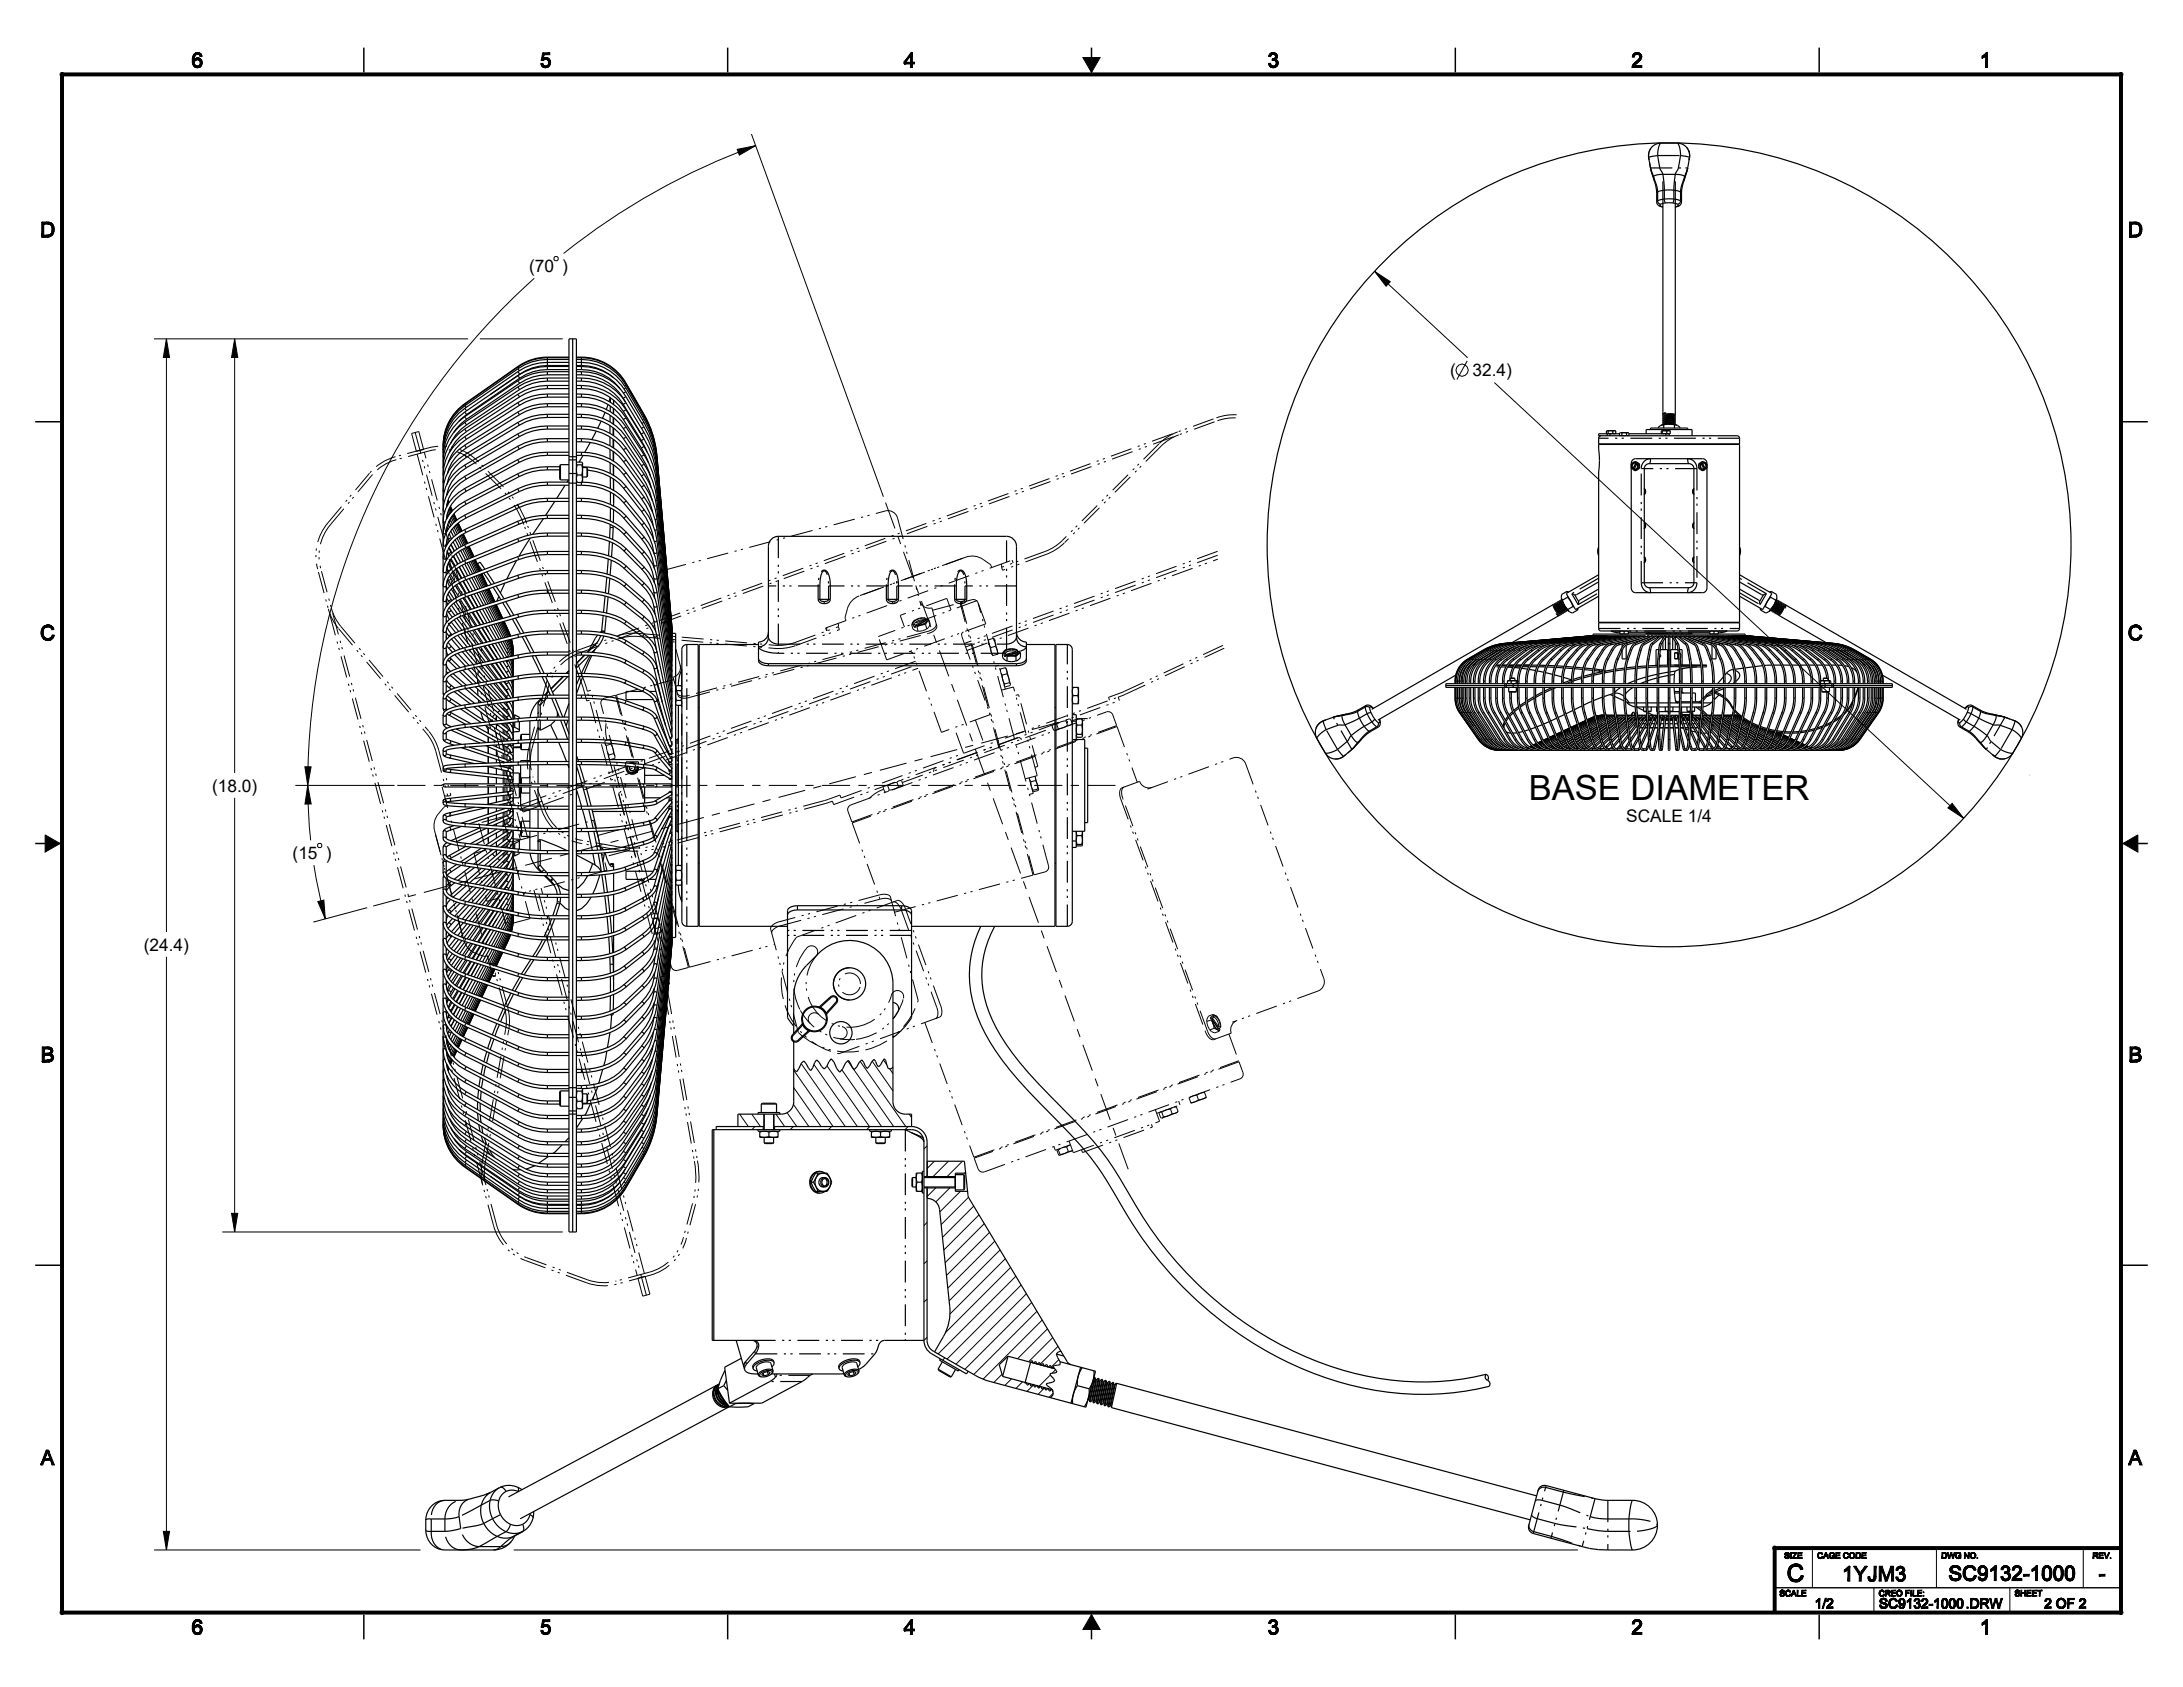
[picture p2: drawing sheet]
<svg xmlns="http://www.w3.org/2000/svg" width="559mm" height="432mm" viewBox="0 0 559 432" stroke-linecap="round" stroke-linejoin="round" font-family="sans-serif">
<defs><g id="words">
<text font-size="8.9" x="391.3" y="204.8">BASE DIAMETER</text>
<text font-size="6.2" x="457.1" y="404.8">C</text>
<g font-size="5.3">
<text x="48.4" y="17.3">6</text>
<text x="137.6" y="17.3">5</text>
<text x="230.7" y="17.3">4</text>
<text x="323.8" y="17.3">3</text>
<text x="417" y="17.3">2</text>
<text x="506.1" y="17.3">1</text>
<text x="10.1" y="60.6">D</text>
<text x="544.5" y="60.6">D</text>
<text x="10.1" y="163.8">C</text>
<text x="544.5" y="163.8">C</text>
<text x="10.1" y="271.8">B</text>
<text x="544.5" y="271.8">B</text>
<text x="10.1" y="375">A</text>
<text x="544.5" y="375">A</text>
<text x="469.2" y="404.7">1YJM3</text>
<text x="498.7" y="404.6">SC9132-1000</text>
<text x="536.5" y="404.6">-</text>
<text x="48.4" y="418.3">6</text>
<text x="137.6" y="418.3">5</text>
<text x="230.7" y="418.3">4</text>
<text x="323.8" y="418.3">3</text>
<text x="417" y="418.3">2</text>
<text x="506.1" y="418.3">1</text>
</g>
<g font-size="4.4">
<text x="135.4" y="69.6">(70 )</text>
<text x="371.2" y="96.3">(</text>
<text x="376.9" y="96.3">32.4)</text>
<text x="54.3" y="202.6">(18.0)</text>
<text x="416.3" y="210.4">SCALE 1/4</text>
<text x="74.9" y="219.9">(15 )</text>
<text x="36.8" y="243.3">(24.4)</text>
</g>
<g font-size="3.5">
<text x="463.8" y="411.7">1/2</text>
<text x="479.5" y="411.7">SC9132-1000.DRW</text>
<text x="523.2" y="411.7">2 OF 2</text>
</g>
<g font-size="2.1">
<text x="455.7" y="398.9">SIZE</text>
<text x="465.2" y="398.9">CAGE</text>
<text x="473.7" y="398.9">CODE</text>
<text x="496.9" y="398.9">DWG</text>
<text x="503.7" y="398.9">NO.</text>
<text x="534.7" y="398.9">REV.</text>
<text x="455.5" y="408.6">SCALE</text>
<text x="480.9" y="408.6">CREO</text>
<text x="489.4" y="408.6">FILE:</text>
<text x="515.7" y="408.6">SHEET</text>
</g>
</g></defs>
<g fill="none" stroke="#000" stroke-width=".26">
<path d="M277.2 14.7h4.4l-2.2 3.8zM188.7 38.2l4.7-.9-4.1 2.4zM192.3 34.3l33.8 92.8M193.4 37.3a174.3 174.3 0 0 0-49.1 27.6M136.8 71.2a172.9 172.9 0 0 0-57.3 143.9M141.8 65.9l.3-.2h.5l.3 .2v.6l-.3 .2h-.5l-.3-.2zM351.9 69.4l4 2.7-1.1 1.2zM351.9 69.4l23.8 22.2M39.4 86.7h80.4M42.6 86.7l.8 4.8h-1.6zM42.6 86.7v151.9M60.1 86.7l.8 4.8h-1.6z"/>
<path d="M60.1 86.7v111.2M122.8 86.7h21.3M375.6 92.4l-2.7 4.7M382.5 97.9l120.2 111.6M226.7 128.6l2.4 6.7M229.8 137.3l.7 2M231.3 141.2l2.4 6.7M234.4 149.9l.7 2M235.9 153.9l2.4 6.6M239 162.5l.7 2M240.5 166.5l2.4 6.6M243.6 175.1l.7 2"/>
<path d="M245 179.1l2.5 6.6M78 196.3h1.6l-.8 4.7zM219.1 198.8l-6.8 1.8M223.2 197.7l-2.1 .6M232 195.3l-6.8 1.9M236.1 194.2l-2 .6M245 191.9l-6.8 1.8M248.2 187.7l.7 2M249.1 190.8l-2 .5M249.6 191.7l2.5 6.6M258 188.4l-6.8 1.8M262.1 187.3l-2.1 .5"/>
<path d="M271 184.9l-6.9 1.8M11.6 213.7l3.8 2.2-3.8 2.2zM60.1 204.2v111.1M75.6 201h25.4M78.8 201l.9 4.8h-1.6zM81.6 215.9h.5l.3 .2v.6l-.3 .2h-.5l-.3-.2v-.6zM141.3 219.7l-6.9 1.8M145.4 218.6l-2.1 .5M154.2 216.2l-6.8 1.8M158.3 215.1l-2 .5M167.2 212.7l-6.8 1.8M171.3 211.6l-2.1 .6"/>
<path d="M180.2 209.2l-6.8 1.9M184.3 208.1l-2.1 .6M193.1 205.8l-6.8 1.8M197.2 204.7l-2 .5M206.1 202.3l-6.8 1.8M210.2 201.2l-2 .5M252.8 200.3l.7 2M254.2 204.3l2.4 6.7M257.4 213l.7 2M258.8 217l2.4 6.6M499.7 205.6l3 3.9-4.1-2.7zM543.4 215.9l3.8-2.2v4.4z"/>
<path d="M80.4 221.4l1.2 7 1.7 6.8M81.4 230.8l1.5-.4 .4 4.8zM94 232.3l-13.8 3.7M102.3 230.1l-6.8 1.8M106.4 229l-2 .5M115.3 226.6l-6.8 1.8M119.4 225.5l-2 .6M128.3 223.1l-6.8 1.9M132.4 222l-2.1 .6M262 225.6l.7 2M263.4 229.6l2.4 6.6M266.6 238.2l.7 2"/>
<path d="M42.6 244.9v151.8M268 242.2l2.4 6.6M271.2 250.8l.7 2M272.6 254.8l2.4 6.6M203.2 278.4l7 9.9M203.2 273.9l10.1 14.4M205.1 272.2l11.3 16.1M208.3 272.5l11.2 15.8M211.7 272.8l10.9 15.5M215.5 273.8l10.2 14.5M217 271.6l11.8 16.7M220.2 271.7l11.7 16.6"/>
<path d="M223.3 271.6l5.3 7.6M226.1 271.3l.9 1.3M227.7 273.5l.9 1.3M275.7 263.4l.8 2M277.2 267.4l2.4 6.7M280.3 276.1l.8 1.9M183.5 288.3l-.2 .2M189.3 285.2l2.3 3.1M192.4 285.2l2.3 3.1M193.3 288.3l-.8 .8M195.5 285.2h.1M198.6 285.2l2.3 3.1"/>
<path d="M201.5 284.8l2.5 3.5M203.1 288.3l-.8 .8M203.1 282.7l4 5.6M212.9 288.3l-.8 .8M222.7 288.3l-.8 .8M232.5 288.3l-.8 .8M232.7 285.2l.6 .8M237.3 293.3l-.8 .8M239.2 297.2l-1.9 1.9M242.8 297.2l-4 4M246.4 297.2l-4 4M281.8 280l2.4 6.7"/>
<path d="M284.9 288.7l.8 2M286.4 292.7l2.4 6.6M56.9 315.3h87.2M59.3 310.6h1.6l-.8 4.7zM237.3 312.9l-.8 .8M239.5 304.1l-2.2 2.2M243.1 304.1l-3.6 3.5M245.8 304.9l-5.2 5.3M247.2 300l-.3 .3M247.9 306.5l-7 7M249.3 308.7l-8 8M250.6 311l-9 9"/>
<path d="M251.9 313.2l-10 10M253.3 315.4l-11 11.1M254.6 317.7l-12 12M256 319.9l-13 13.1M237.3 322.7l-.8 .8M237.3 332.5l-.8 .8M257.3 322.2l-14.1 14.1M258.7 324.4l-16.8 16.8M260 326.7l-19.9 19.9M261.4 328.9l-19 19M262.7 331.1l-18 18.1M264.1 333.4l-17.1 17.1"/>
<path d="M265.4 335.6l-16.1 16.2M266.8 337.9l-15.1 15.1M237.3 342.3l-.8 .8M241.9 347.5l-.6 .6M256.5 351.8l-2.1 2.1M258.9 352.9l-1.7 1.7M261.8 353.7l-1.7 1.7M264.6 354.4l-1.7 1.7M267.4 355.2l-1.7 1.7M268.1 340.1l-7.6 7.7M268.9 351.9l-3.2 3.2M269.5 342.4l-6.2 6.1"/>
<path d="M269.6 356.6l-1 1.1M270.2 350.6l-.9 .9M270.8 344.6l-4.7 4.7M271 348l-2 2.1M39.4 396.7h68.2M41.8 392h1.6l-.8 4.7zM131.5 396.7h272.4M454.3 396.2h88.6v16.5h-88.6zM463.9 396.7v9.7M472 397.6l.6-.1zM472.1 398.8l.5-.1zM472.1 398.8l1-.1z"/>
<path d="M472.1 398.8h.9zM472.1 397.5h.9zM472.2 398.8h.8zM472.2 398.8l.7 .1zM472.2 397.5l.7-.1zM472.2 397.5h.8zM472.3 398.9h.6zM472.3 397.4h.5zM472.3 397.4h.6zM472.3 398.9h.5zM472.4 397.4h.3zM472.4 397.4h.4z"/>
<path d="M472.5 398.9h.3zM472.5 398.9h.2zM472.5 397.4h.2zM472.6 397.5h.4zM472.6 397.6h.4zM472.6 398.7h.5zM472.7 397.6h.3zM472.7 398.7l.4-.1zM472.8 397.6h.2zM472.8 398.7l.3-.1zM472.8 397.6h.3zM472.9 397.7h.2z"/>
<path d="M472.9 398.6l.3-.1zM472.9 397.8h.3zM472.9 398.5l.3-.1zM472.9 398.5h.3zM473 398.5l.2-.1zM473 398.4h.2zM495.7 396.7v9.7M502.8 397.4h.3l-.3 1.5zM503.1 397.7v1.2h-.3zM503.1 397.4l-.3 1.5zM533.3 396.7v9.7M279.4 413.3l2.2 3.8h-4.4z"/>
<path d="M454.3 406.4h88.6M479.7 406.4v6.3M487.8 407h1l-.8 .2zM488 407.2l.8-.2v.2zM488 407.9l.7-.2v.2zM488 407.7h.7l-.7 .2zM514.5 406.4v6.3"/>
<circle cx="15.9" cy="19.1" r=".51"/>
<circle cx="542.9" cy="19.1" r=".51"/>
<circle cx="374.2" cy="94.7" r="1.56"/>
<circle cx="454.3" cy="396.2" r=".51"/>
<circle cx="15.9" cy="412.8" r=".51"/>
<circle cx="542.9" cy="412.8" r=".51"/>
</g>
<g fill="#000">
<path d="M277.2 14.7h4.4l-2.2 3.8zM188.7 38.2l4.7-.9-4.1 2.4zM351.9 69.4l4 2.7-1.1 1.2zM42.6 86.7l.8 4.8h-1.6zM60.1 86.7l.8 4.8h-1.6zM11.6 213.7l3.8 2.2-3.8 2.2zM78.8 201l.9 4.8h-1.6zM78 196.3h1.6l-.8 4.7zM499.7 205.6l3 3.9-4.1-2.7zM543.4 215.9l3.8-2.2v4.4zM81.4 230.8l1.5-.4 .4 4.8zM59.3 310.6h1.6l-.8 4.7z"/>
<path d="M41.8 392h1.6l-.8 4.7zM472.1 398.8l1-.1zM472.2 398.8h.8zM472.2 397.5h.8zM472.3 397.4h.6zM472.3 398.9h.6zM472.4 397.4h.4zM472.5 398.9h.3zM472.5 397.4h.2zM472.1 398.8l.5-.1zM472.1 397.5h.9zM472 397.6l.6-.1z"/>
<path d="M472.6 397.5h.4zM472.6 397.6h.4zM472.4 397.4h.3zM472.5 398.9h.2zM472.7 398.7l.4-.1zM472.7 397.6h.3zM472.3 397.4h.5zM472.8 398.7l.3-.1zM472.3 398.9h.5zM472.8 397.6h.2zM472.8 397.6h.3zM472.9 397.7h.2z"/>
<path d="M472.2 397.5l.7-.1zM472.2 398.8l.7 .1zM472.9 398.6l.3-.1zM472.9 397.8h.3zM473 398.5l.2-.1zM472.9 398.5l.3-.1zM472.1 398.8h.9zM472.6 398.7h.5zM472.9 398.5h.3zM473 398.4h.2zM503.1 397.7v1.2h-.3zM503.1 397.4l-.3 1.5z"/>
<path d="M502.8 397.4h.3l-.3 1.5zM279.4 413.3l2.2 3.8h-4.4zM487.8 407h1l-.8 .2zM488 407.2l.8-.2v.2zM488 407.9l.7-.2v.2zM488 407.7h.7l-.7 .2z"/>
<circle cx="15.9" cy="19.1" r=".51"/>
<circle cx="542.9" cy="19.1" r=".51"/>
<circle cx="454.3" cy="396.2" r=".51"/>
<circle cx="15.9" cy="412.8" r=".51"/>
<circle cx="542.9" cy="412.8" r=".51"/>
</g>
<path d="M15.9 19.1h527v393.6h-527zM542.9 396.2h-88.6v16.5" fill="none" stroke="#000" stroke-width="1" stroke-linecap="butt"/>
<g fill="none" stroke="#000" stroke-width=".26" stroke-dasharray="5.6 1.7 .6 1.1 .6 1.7" stroke-linecap="butt">
<path d="M101.2 116.9a13.1 13.1 0 0 0-6.6 4.2M101.4 117.7a12.3 12.3 0 0 0-6.2 3.9M106.3 110.7l27.8 104M106.6 115.5l-1.2-4.6M106.8 116.2l26.4 98.8M107.2 110.5l1.2 4.6M107.2 110.5l-1.8 .4M108.4 115.1l-1.8 .4M109.7 114.6l-8.5 2.3M109.9 115.4l-8.5 2.3M121.7 118.6a12.3 12.3 0 0 0-11.8-3.2M122.3 118a13.1 13.1 0 0 0-12.6-3.4"/>
<path d="M296.7 113.6l-24.7 24.7M297.2 114.2l-24.7 24.7M301.5 110.6a13.1 13.1 0 0 0-4.8 3M301.7 111.3l-2.7 1.4-1.8 1.5M316.3 107l-2 .1-2.7 .6M316.6 106.2h-2.3l-2.9 .7M83.9 133.8a13.1 13.1 0 0 0-2.6 11.8M84.5 134.4a12.3 12.3 0 0 0-2.4 11M94.6 121.1l-10.7 12.7M95.2 121.6l-10.7 12.8M128.3 125.1l-6.6-6.5M128.8 124.6l-6.5-6.6"/>
<path d="M134.1 134.3a25 25 0 0 0-5.8-9.2M134.8 134a25.8 25.8 0 0 0-6-9.4M229.7 132.6l6.1 22.5M229.7 132.6a2.54 2.54 0 0 0-3.1-1.8M84 155.8a13.1 13.1 0 0 0 2.7 5.1M84.8 155.6l1.2 2.9 1.3 1.9M170.2 145.9l56.4-15.1M170.2 145.9a2.54 2.54 0 0 0-1.8 3.1M216.4 157.9v.5M216.4 158.4l.2 .4M216.9 155.8l-.5 2.1M219.9 152.5l-1.2 .7-.9 .9-.9 1.7"/>
<path d="M220.1 152.4l26.9-9.7M220.2 152.5l-.1-.1M224.2 150.9l.1 .1M228.4 149.4v.1M230.4 148.7h.1M232.5 147.9v.1M233.4 159.9l.3 1.1M233.4 159.9h.4M233.8 159.1l-.4 .8M233.8 159.1l.6-.5M233.8 159.9l.2-.1M233.8 159.9l-.2-.4 .2-.4"/>
<path d="M233.9 159.5v.2M233.9 159.3v.2M233.9 159.7l.1 .1M234 159.8l.2 .2M234.1 159l-.2 .3M234.1 159.6l.5-.5 .8-.3M234.1 160v-.4M234.2 158.7l-.4 .4M234.4 158.8l-.3 .2M234.5 158.6h-.1M234.5 158.6l.8-.4M234.5 160h.4"/>
<path d="M235.3 158.2l.9-.1M235.3 158.4l-.9 .4M235.4 153.8l.4 .7 .8 .8M235.4 158.8l1.2-.1M235.8 159.9l1.2-.7M236.1 159.9l-.3 .1M236.1 159.9h.8M236.2 158.2l-.9 .2M236.3 158.1h-.1M236.5 158.3l-.3-.1M236.5 158.1h-.2M236.5 158.1l.3 .1"/>
<path d="M236.6 158.3l.2-.1M236.6 158.3v.1M236.6 158.3h-.1M236.6 155.3l.8 .3h1.1M236.6 146.4v.1M236.6 158.7v-.3M236.9 159.9l.4-.8M237 159.2l.2-.4M237 158.9l-2 1.1M237 158.9l.1-.2M237 158.9l.2 .1M237.1 158.7v-.2"/>
<path d="M237.1 158.7l-.3-.5M237.1 158.5l.2-.1M237.2 158.7l-.1-.2M237.2 158.8v-.1M237.3 158.4h.1M237.3 158.4l.2 .5M237.3 159.1l-.6 .5-.9 .4M237.3 159.1l.2-.1M237.4 159l-.1 .1M237.5 158.9l-.1 .1M237.5 159l.3-.3M237.8 158.7l.3 1.1"/>
<path d="M237.8 158.7l-.4-.3M238.1 159.8l-.4 .7M238.7 156.2l7.1-1.9M240.8 144.9v.1M242.4 153.2l-12 4.3M243.5 156.1l-1.1-2.9M244.9 143.4v.1M246 154.3l2.8-.8M246 154.3l18.7 69.6M247.2 142.6l-27.3 9.9M250.2 153.7l-25.4 9.2M250.4 154.4a1.27 1.27 0 0 0-1.6-.9"/>
<path d="M251.6 143.2l1.8 1.2M251.6 143.2l-1.8-.8-1.3-.1-1.3 .3M252.3 159.7l-25.3 9.2M252.3 159.7l-2.1-6M253.7 144.8l.2 .5M253.7 144.8l-.3-.4M256.4 145.2l.2 .8M256.4 145.2l-.1-.8M259.3 144.1l-.2-.7M267.5 141.2l-11.1 4M267.5 141.2l2.1-1 2.4-1.9M267.8 141.9l-11.2 4.1"/>
<path d="M267.8 141.9a13.1 13.1 0 0 0 4.7-3M311.7 141.1l-64.8 23.6M311.7 142.1l-64.5 23.5M86.7 160.9l22.4 26.7M87.3 160.4l22.4 26.7M147.9 166.5l163.5-59.6M147.9 166.5a13.1 13.1 0 0 0-8.2 8.9M148.1 167.2l163.5-59.5M148.1 167.2a12.3 12.3 0 0 0-7.6 8.4M149 175.3l-14.9-41M149.4 176.3l-.4-1M149.8 175l-15-41"/>
<path d="M150.1 176.1l-.3-1.1M150.2 179.4l-.8-3.1M150.3 176.9l-.2-.8M150.9 179.2l-.7 .2M151.2 176.7l-.9 .2M154.7 178.7l2.9-.7M154.7 178.7a1.27 1.27 0 0 0-.9 1.6M157.8 177.9l14.7-3.9M157.8 177.9l18.7 69.7M163.3 162.9l34.8 3.1M163.3 162.9l-3 .1-2.3 .6M163.4 162.1l34.8 3.1"/>
<path d="M163.4 162.1a13.1 13.1 0 0 0-5.6 .7M172.3 173.3l1.2 4.7M173.4 177.5l.3 .4 .7 .2 1.8-.1M174.1 170.2a2.54 2.54 0 0 1-1.8 3.1M174.4 171.5l-6-22.5M176.3 178.6l61.4-16.5M176.3 178.6h-1.8l-.6-.2-.4-.4M198.1 166a13.1 13.1 0 0 0 5.7-.8M198.2 165.2l2.3-.1 3-.6M203.5 164.5l11.1-4.1M203.8 165.2l11.1-4M211.3 160.7l47.8-17.3"/>
<path d="M211.6 161.5l-.3-.8M211.7 161.5l-.1-.9M214.6 160.4l.3 .8M214.7 160.4l-.1-.8M227 168.9l-2.2-6M231.5 160.5l-1.1-3M233.7 167.3a.76 .76 0 0 0-1-.5M234 160.5l.3-.2M234 160.5l-.2-.6M234.2 160.1l2.4-1.4M234.2 160.1v-.1M234.3 160.2v-.1"/>
<path d="M234.3 160.2h.1M234.3 160.1l.2-.1M234.3 160.6v-.4M234.3 160.6l-.3-.1M234.4 169.3l-96 34.9M234.4 161.4l-.7-.4M234.6 160.3l-.2-.1M234.7 160.5l.3 1.1M234.7 160.5l-.1-.2M234.7 160.5l.7-.4M234.8 160l2.3-1.3M234.9 160h.1"/>
<path d="M235 161.6l-.6-.2M235 160l.8-.1M235.2 161.6h-.2M235.8 160l-.4 .1M235.8 160l-1.5 .1M236.2 161.4l-1 .2M237.1 161.1l-.9 .3M237.2 161l-.1 .1M237.2 161l-.3-1.1M237.5 161.6l-61.3 16.4M237.5 161.6l1.7-.8 .4-.6 .1-.5M237.7 160.5l-.5 .5"/>
<path d="M239.8 160.2l-1.3-4.6M239.8 160.2l-.1 .5-.4 .6-1.6 .8M246.2 162.8v-.1M246.2 162.8v.1M246.2 162.9l.1 .1M246.3 163l.1 .6M246.4 163.6l7.1 19.3M246.6 161.7a.76 .76 0 0 0-.4 1M247.5 166.5l64.2-23.4M250.2 169.8l-.3 .1M253.1 163.7l.1 1.1M253.2 164.8l.4 1"/>
<path d="M253.6 165.8l.1 1M253.7 166.8l.5 1M254.4 163.4l-1.5 .4M254.7 164.4l-.4-1M254.7 170.5l1-.2M254.8 165.4l-1.2 .4M254.8 165.4l-.1-1M254.8 165.5v-.1M255.2 166.4l-.4-.9M255.3 167.5l-.1-1.1M255.5 167.4l-1.1-4M255.5 167.4l-1.5 .4"/>
<path d="M256 171.5l.1-.1M256.1 171.4v-.2M256.1 171.5v.4M256.1 171.2v.3M256.3 172.3l.1 .2M256.4 172.5l.2 .3M256.6 172.8l.1 1.2M256.7 174l.3 .7M257 174.7l.2 .4M257.1 175.5l.1 .2M257.2 175.1l-.1 .4M257.2 175.7l.2 .1"/>
<path d="M257.3 170.9l-1.2 .3M257.3 170.9l.2 .1M257.3 176.4l-1.6-6.1M257.6 171.1l-.1-.1M257.7 171.6l-.4-.7M257.7 172.5l-1.1 .3M257.7 172.5v-.9M258.2 173.6l-.5-1.1M258.3 174.3l-.1-.7M258.3 174.8l-1.1 .3M258.3 174.8v-.5M258.5 175.5l-1.1 .3"/>
<path d="M258.5 175.5l.1-.2M258.6 175l-.3-.2M258.6 175.3v-.2M258.6 175.1v-.1M258.6 175.2l-1-4.1M259.4 175.8l-3 .9M260.7 177.8l-.7 .2M283.8 178.5l2.9-1.1M284 179.2l-.2-.7M286.2 178.4l.8-.2M286.6 179.3l-.4-.9M286.7 177.4l1-.4"/>
<path d="M287 178.2l1.1-.5M287.7 177l26.7-12.5M288.1 177.7l26.5-12.4M111.6 192.4l3 11.4M111.6 192.4l-.8-2.2-1.7-2.6M112.3 192.1l3.1 11.5M112.3 192.1a13.1 13.1 0 0 0-2.6-5M135.4 191.4l4.3-16M135.4 191.4a13.1 13.1 0 0 0 .3 7.9M136.2 191.6l4.3-16M136.2 191.6a12.3 12.3 0 0 0 .3 7.4M154.9 190.2v-.6"/>
<path d="M155.1 185.2v-.1M155.1 185.2l-.1 2.4 .3 1.7M155.2 190.8l-.3-.6M155.4 192.1l-.2-1.3M155.4 189.4l-.1-.1M155.9 193.9v-.7M155.9 193.2l-.5-1.1M156.1 189.3l-1.2 .3M156.1 189.3l.2 .3M156.2 194.4l-.3-.3M156.3 189.6l.1 .2M156.4 190.5l-1.2 .3"/>
<path d="M156.4 190.5l.5 1.1M156.4 189.8v.7M156.9 191.6l.1 1.3M157 192.9l-1.1 .3M157 192.9l.4 .6M157.4 194.1l-1.2 .3M157.4 193.5v.6M162 193.5h-.3M230.1 199.9l.7-.1M238.9 197.4l.1-.1M239.1 197.2l-.2 .2M239.1 197v.2"/>
<path d="M239.1 196.8v.2M239.3 196.6l-.2 .2M241 187.5l-7.3-20.2M246.7 192.8l-2.4-6.5M247 193.8v-.1M249.7 184.3l2.4 6.6M253 191.6v-.1M253.5 182.9l-12.5 4.6M260.7 188.8l-21.4 7.8M261.1 189l.4 .2M261.1 189l-.4-.2M261.4 189.2h.1"/>
<path d="M263.5 199.2l.4 .9M265 198.8l-.1-.1M265.1 199.8l-1.2 .3M265.1 199.8l-.1-1M265.5 198.5l-6.1-22.7M265.5 198.5l-3.1 .9M265.7 196.2l-5-18.4M265.7 196.2l-.8 .2M269.3 185.8l.3-.3M269.7 186.9l-.4-1.1M269.8 185.4h.7M270.4 186.9h-.7"/>
<path d="M270.5 185.4l1.1-.6M270.8 191.5l-.1-.3M270.9 186.5l-.4-1.1M270.9 186.5l-.5 .4M271.6 184.8l1.2-.3M272.1 186.3l-1.2 .2M272.8 184.5l.6-.4M273.3 185.6l-.5-1.1M273.3 185.6l-1.2 .7M273.4 184.1h.6M273.9 185.6h-.6M274.1 185.5l-.2 .1"/>
<path d="M274.2 184.6l.2-.1M274.4 185.2l-.4-1.1M274.4 185.2l-.3 .3M278.4 184l.1-.1M278.4 184h-1.8l-2.2 .5M284.8 183l1 2.7M284.8 183a1.27 1.27 0 0 0-1.6-.8M285.9 186l-67.8 24.6M285.9 186l5.2 14.2M318.9 195.5l20 54.9M318.9 195.5a2.54 2.54 0 0 0-3.3-1.5M111.2 212.7l7.6 28"/>
<path d="M111.9 215.1v-.1M112.2 208.3l1.4-1.6M112.2 208.3l-.9 1.7-.2 1.3 .1 1.4M112.4 217.2h.1M113.8 200.7l-.8 .2M114 206.4l.5-.1M114 206.4l-.4 .3M114.6 203.7h-.8M114.6 203.8l.8-.2M121.3 218.4l3.3 12.3M122.6 210.7l6.9 26.1M124.4 217.6l-3.1 .8"/>
<path d="M128.7 209.1l7 26M128.7 209.1l-6.1 1.6M130.3 214.9a.76 .76 0 0 0 .9 .6M131.3 215.4l-.1 .1M131.3 215.4h.1M131.4 215.4h.1M131.5 215.4l.6-.1M132.1 215.3l19.8-5.4M133.2 206.1l4.5-1.7M133.6 207l101.1-36.9M133.9 207.9l-.7-1.8M135.1 214.5l-26.5-98.8"/>
<path d="M138.4 206.2l-.7-1.8M138.4 206.2l-4.5 1.7M138.7 207.5l-3-8.2M138.7 207.5a13.1 13.1 0 0 0 10.1 8.4M139 206l96-35M139.5 207.2l-3-8.2M139.5 207.2a12.3 12.3 0 0 0 9.4 7.9M151.9 209.9l3.5 12.9M153 213.8l6.7-1.8M157.9 217.5l-9.1-1.6M157.9 217.5a25.8 25.8 0 0 0 11.1-.5M158 216.7l-9.1-1.6"/>
<path d="M158 216.7a25 25 0 0 0 10.8-.5M158.4 203.2l5.9 22.1M158.5 203l-.1 .2M158.6 202.8l-.1 .2M158.9 202.5l-.3 .3M158.9 202.6v-.1M160.6 211.2h-.1M161.2 217.6l-6.7 1.8M162.2 217.3l-.1 .1M211 204.9l-42.2 11.3M211 204.9l1-.3M211.2 205.7l-42.2 11.3"/>
<path d="M211.2 205.7l1.1-.4M213.1 205.1l-.8 .2M213.4 205.9l-.3-.9M213.4 205.9l73.2-26.6M215 203.5l-3 1.1M215.3 204.2l-.3-.7M215.3 204.2l70.9-25.8M217.1 207.7l1 2.7M217.8 206l65.4-23.8M217.8 206a1.27 1.27 0 0 0-.7 1.7M218.1 210.4l67.7-24.7M218.1 210.6l7.8 21.3"/>
<path d="M222.6 204.2l-.1 .1M226 201.5l.4-.3M226.1 202.1l-1.6 .7-1.9 1.4M226.1 202.1l.1-.1M226.5 202.7l-.5-1.2M226.6 201.1h.6M227.1 202.6l-.6 .1M227.2 201.1l1.1-.6M227.6 202.2l-.4-1.1M227.6 202.2l-.5 .4M228.3 200.5l1.3-.2M228.9 202l-1.3 .2"/>
<path d="M229.6 200.3l.5-.4M230 201.4l-.4-1.1M230 201.4l-1.1 .6M230.7 201.3l-.7 .1M230.8 201.3h-.1M231 200.3l38.5-14M231.2 200.9l-.4-1.1M231.2 200.9l-.4 .4M233.3 205.1l-.1-.2M260.5 208.3l-.2 .1M263.9 200.1l.1 1.1M264.1 201.6l.4 .7"/>
<path d="M264.4 202.6h.2M264.5 202.3l-.2 .2M264.5 203.1l-1.1-4M264.5 203.1l-1 .2M265.5 200.8l-.4-1M265.6 202l-1.1 .3M265.6 202l-.1-1.2M265.7 202.3l-1.1 .3M265.7 202.3l.2-.1M265.8 202h-.2M265.9 202.2v-.1M265.9 202.1l-.1-.1"/>
<path d="M265.9 202.1l-1-3.4M286.9 204.5l21.7 59.6M286.9 204.5l-.3-1.8 .2-.7 .4-.3M287.7 201.5l-.4 .3-.2 .7 .3 1.8M291.7 200l-4.5 1.7M291.7 200l.4 .7 .9 .7M293 201.4l1.2 .3 .8-.2M293.7 202l21.9-8M114.1 223.5h.1M115.8 229.9h.1M127.7 229.9l-3.1 .8M134.6 228.3a.76 .76 0 0 0-.5 1"/>
<path d="M135.7 235.1l-6.2 1.7M136.7 227.8l26.4 98.7M155.4 222.8l-20.8 5.5M164.3 225.3l.2 .2M164.5 225.5h.2M165.1 225.7l-.1-.1M165.1 225.8l-.4-.3M166.8 234.7v-.7M167.1 235.2l-.3-.5M167.3 236.5l-.2-1.3M167.3 233.9l-10.6-39.6M167.8 238.3v-.6"/>
<path d="M167.8 237.7l-.5-1.2M168 233.7l-1.2 .3M168 233.7l.2 .4M168.1 238.9l-.3-.4M168.2 234.1l.1 .2M168.3 234.9l-1.2 .3M168.3 234.9l.5 1.2M168.3 234.3v.6M168.6 238.9v-.1M168.6 238.9l.6 1.7 1.3 1.9M168.8 236.1l.1 1.3M168.9 237.4l-1.1 .3"/>
<path d="M168.9 237.4l.4 .5M169.3 238.6l-1.2 .3M169.3 237.9v.7M172.3 232h-.2M197.3 237.8l7.1 26.5M197.6 238.9v-.5l.4-.6 1.7-.8M199.4 236l-1.6 .8-.5 .5v.5M199.7 237l25.7-6.9M203.9 239.9a18.8 18.8 0 0 0-2.8 17.9M225.2 229l-25.8 7M225.4 230.1l1.9-.1 .6 .3 .3 .3M227.9 229.6l-.3-.4-.6-.2h-1.8"/>
<path d="M228.6 230.9h.5l.6 .4 1 1.5M229 233.5l35.4-9.5M229.7 230.5l-25.8 9.4M230.7 232.8l9.1 25.1M231.7 232.5l-1-1.6-.5-.4h-.5M264.4 224l-18.6-69.7M264.7 223.9l2.8-.7M268.4 221.6l-18-67.2M268.4 221.6a1.27 1.27 0 0 1-.9 1.6M118.7 240.5l-7.4-27.6M118.8 240.7l.5 1.3 .8 1 1.7 1M121.8 244l2 .7"/>
<path d="M123.8 244.7l.4 .1M124.2 244.8l.5-.2M126.1 246.7h-.8M126.1 246.7l.8-.2M126.2 250l-13.2-49.1M126.9 249.7h-.8M127 249.8l-.8 .2M129.2 258.1l-3.1-11.4M129.2 258.1l.4 2.3-.2 3.1M130 257.9l-3.1-11.4M130 257.9a13.1 13.1 0 0 1 .2 5.7M169.1 250.1l.8 3"/>
<path d="M169.9 249.9l-19.6-73M169.9 249.9l-.8 .2M170.2 254.2l7.5 43M170.2 254.2l-.3-1.1M170.5 252.1l.2 .8M170.5 242.5l.1 .1M171 254l7.5 43.1M171 254l-.3-1.1M171.4 251.9l-20.2-75.2M171.4 251.9l-.9 .2M171.9 247.5l-18.1-67.2M171.9 247.5a1.27 1.27 0 0 0 1.5 .9"/>
<path d="M173.4 248.4l2.8-.8M176.2 247.6l-18.6-69.6M176.5 247.6l21.8-5.9M201.1 257.8a18.8 18.8 0 0 0 13.7 11.9M204.9 258.6a14.3 14.3 0 0 0 14.2 7.4M206.5 242.6a14.3 14.3 0 0 0-1.6 16M206.5 242.6a1.59 1.59 0 0 1 1.5-.5M207.7 257.1a11.1 11.1 0 0 0 11.1 5.8M208 242.1a1.59 1.59 0 0 1 1.2 1M208.1 259.3a1.59 1.59 0 0 0-1.2 1.1M208.9 244.7a11.1 11.1 0 0 0-1.2 12.4M209.2 243.1a1.59 1.59 0 0 1-.3 1.6"/>
<path d="M209.6 259.7a1.59 1.59 0 0 0-1.5-.4M220.3 251.8a2.79 2.79 0 0 0-4-2.5 2.79 2.79 0 0 0-.6 4.7 2.79 2.79 0 0 0 4.5-1.5l.1-.7M228.2 254.7a1.59 1.59 0 0 1 1.1-1.1M229.3 253.6a1.59 1.59 0 0 1 1.6 .4M230.9 254a1.59 1.59 0 0 1 .4 1.5M235 256.1l-7.1-26.5M239.8 257.9l.3 1.8-.2 .7-.4 .3M240.8 257.5l-9.1-25M310.5 259.7l-1.1 .4M310.5 259.7l-.1 .4M337.3 253.7l-21.9 8M338.9 250.4a2.54 2.54 0 0 1-1.6 3.3"/>
<path d="M204.4 264.3a18.8 18.8 0 0 0 17.6 4.3M206.9 260.4a1.59 1.59 0 0 0 .5 1.5M214.8 269.7l25.7-9.4M215.5 262.8a1.59 1.59 0 0 1 1.2 1M216.5 265.4a1.59 1.59 0 0 1-1.5 .5M216.7 263.8a1.59 1.59 0 0 1-.2 1.6M218.8 262.9a11.1 11.1 0 0 0 9.4-8.2M219.1 266a14.3 14.3 0 0 0 12.2-10.5M222 268.6a18.8 18.8 0 0 0 13-12.5M236.7 261.7l12.6 34.5M240.5 260.3l.4-.3 .2-.7-.3-1.8M302 277.3l-.1-.3"/>
<path d="M307.3 279.8l-.9 .6M308.3 279.6l-1 .2M308.9 261.5l.1-.7M308.9 261.6v-.1M309 260.8l.4-.7M309.1 264l-21.7-59.7M309.1 264l1 1.5 .6 .4h.5M309.2 262.6l-.3-1M309.6 263.5l-.4-.9M309.7 263.6l-.1-.1M309.7 263.6l1.1-.4M309.8 260.7l.5-.1"/>
<path d="M309.8 260.7l.1-.4M309.9 260.3l.2 .3M309.9 260.3l.5-.2M310 261.1l-1.1 .4M310 261.1l.1-.2M310 261.1l.4 .6M310.1 260.9l.1-.2M310.2 264l-.5-.4M310.3 260.6l-.1 .1M310.3 260.6l.1 .2M310.3 260.5l1.6 2.3M310.3 260.5h.1"/>
<path d="M310.4 260.4h.4M310.4 260.8v.4M310.4 261.1l1.5 2.2M310.4 261.2l.1 .1M310.5 261.3l.1 .7M310.5 260.1h-.1M310.5 260.1l.1 .2M310.5 260.1l.3-.2 .4 .1M310.5 262.1l-.1-.4M310.5 262.1l-.2-1.5M310.6 260.3l-.2 .2M310.6 262.4l-.1-.3"/>
<path d="M310.6 262.4l.2 .8M310.6 262l.8 1.2M310.7 266.1l4.5-1.6M310.7 266.1h-.6l-.5-.4-1-1.6M310.7 260.2l-.1 .1M310.8 260.4l.5 .4 .5 .8M310.8 263.2l.7 .3M310.8 260.1l-.1 .1M310.9 264.4l-.7-.4M311.1 260.2l-.3-.1M311.2 260l-.7-.3M311.2 260l.6 .6"/>
<path d="M311.4 260.3l-.3-.1M311.4 263.2l.4 .2M311.5 263.5l-.5-.5-.5-.9M311.6 263.6l-.1-.1M311.6 263.6l.1 .1M311.7 260.6l-.3-.3M311.7 263.6l-.2-.1M311.7 260.4l-.5-.4M311.7 263.7l.3 .3M311.8 261.6l.1 1.2M311.8 263.2l.1 .1M311.8 263.2l-1.3-1.9"/>
<path d="M311.8 263.2l-.2 .2M311.8 263.4h.1M311.8 263.7l-.1-.1M311.9 260.7l-.1-.1M311.9 260.7l.3 .8M311.9 263.3h.3M311.9 263.3l.6-.3M311.9 262.8h.3M311.9 263.4l.3-.1M312 264l-1.1 .4M312 264l.3-.5M312.1 261.5l-.4-.9"/>
<path d="M312.2 263.3l.1 .2M312.2 261.5l.3 .8M312.3 263.5l-.5 .2M312.3 262.3l-.2-.8M312.3 262.7l-.1 .1M312.3 262.7l.2 .2M312.3 262.7v-.1M312.3 262.6v-.3M312.5 263v-.1M312.5 262.5v-.2M312.5 262.6v-.1M312.5 262.6v.3"/>
<path d="M314.6 264.7l2.5 6.8M316.7 261.2a2.54 2.54 0 0 0-1.5 3.3M317.2 271.8l-67.8 24.6M317.2 271.8l1 2.7M318.1 275.5l-.7 .6M318.2 274.5l-.1 1M123.4 297.9l6-34.4M123.4 297.9a13.1 13.1 0 0 0 .2 5.6M124.2 298l6-34.4M124.2 298l-.2 3.1 .4 2.2M177.7 297.2a25 25 0 0 1-.4 10.8M178.5 297.1a25.8 25.8 0 0 1-.4 11.1"/>
<path d="M249.3 296.2l67.8-24.7M249.4 296.4l1 2.8M250.4 299.2a1.27 1.27 0 0 0 1.6 .7M252 299.9l65.4-23.8M264.5 290.9l-.1-.2M270.1 294.4l-.3-.9M270.1 294.4l3.9-1.4M270.6 294.3v.2M270.9 294.3l-.2-.1M271 295.6l-.4-1.1M271 295.6l.2 .1M271.2 295.7l3.4-1.2"/>
<path d="M271.2 295.7l.1-.1M271.3 295.6v-.1M271.3 295.5l-.4-1.2M271.3 295.5l1.2-.2M271.6 293.9l-.7 .4M272.5 295.3l1-.6M273 293.6l-1.1 .2M273.5 294.7l-.5-1.1M273.5 294.7l.9-.1M273.9 293.1l-.9 .5M274.4 294.6l.2-.1M274.7 295l-1-2.9"/>
<path d="M274.7 295l22.1-8M277.1 295l-.3-.7M277.1 295l17.9-6.5M295 288.5l-.3-.7M296.1 285l6-2.2M296.8 284.8l-.1 .2M296.8 287l-1.1-3M297 284.7l-.2 .1M297.1 286.1l-.4-1.1M297.1 286.1l.2 .1M297.3 286.2l.2-.1M297.4 284.7h-.4"/>
<path d="M297.4 286.2l4-1.5M297.5 286.1h.1M297.6 286.1l.2-.3M297.7 284.5l-.3 .2M297.8 285.8l-.4-1.1M297.8 285.8h.4M298.2 285.8l.8-.2M298.4 284.1l-.7 .4M299 285.6l1-.6M299.6 283.9l-1.2 .2M299.8 283.7l-.2 .2M300 285l-.4-1.1"/>
<path d="M300 285l.9-.1M300.1 283.6l-.3 .1M300.8 283.3h.1M300.8 283.3l-.3 .1M300.9 284.9l.7-.4M300.9 283.3h.2M301.1 283.3h-.3M301.6 284.5l-.5-1.2M301.6 284.5l-.2 .2M301.7 281.9l.4 .9M304.8 282.2l1.1-.2M304.9 282.4l-.6-1.5"/>
<path d="M304.9 282.4l3.9-1.4M305.3 280.5l-.9 .6M305.9 282l.8-.5M306.4 280.4l-1.1 .1M306.7 281.5h.1M306.8 281.5l-.4-1.1M306.8 281.5l1-.2M307.8 281.3l1-.5M308.8 281l-.5-1.5M126.3 313.7l-45-168.1M126.3 313.7a13.1 13.1 0 0 0 8.2 8.9M127.1 313.5l-45-168.1"/>
<path d="M127.1 313.5a12.3 12.3 0 0 0 7.7 8.4M177.3 308l-2.4 8.9M178.1 308.2l-2.4 8.9M150.1 328.3l-15.6-5.7M150.1 328.3a13.1 13.1 0 0 0 7.9 .4M150.4 327.6l-15.6-5.7M150.4 327.6a12.3 12.3 0 0 0 7.4 .3M164.5 331.8l-1.2-4.6M164.9 326l-26.4-98.7M165.1 326.7l1.3 4.6M165.1 326.7l-1.8 .5M165.4 331.5l-27.8-104"/>
<path d="M166.2 325.6l-8.4 2.3M166.2 325.6a12.3 12.3 0 0 0 8.7-8.7M166.4 331.3l-1.9 .5M166.4 326.4l-8.4 2.3M166.4 326.4a13.1 13.1 0 0 0 9.3-9.3"/>
</g>
<g fill="none" stroke="#000" stroke-width=".38">
<path d="M93.1 12.2v6.3M186.3 12.2v6.3M279.4 12.2v6.3M372.5 12.2v6.3M465.7 12.2v6.3M9 107.9h6.4M543.4 107.9h6.4M9 215.9h6.4M543.4 215.9h6.4M9 323.8h6.4M543.4 323.8h6.4M93.1 413.3v6.3"/>
<path d="M186.3 413.3v6.3M279.4 413.3v6.3M372.5 413.3v6.3M465.7 413.3v6.3"/>
</g>
<g fill="none" stroke="#000" stroke-width=".3">
<path d="M519.6 198.4h.1M251 237.2a29.1 29.1 0 0 0 1.1 27.3 74.8 74.8 0 0 0 14.2 17.9l4.5 4.6a83.1 83.1 0 0 1 16.8 22.4 97 97 0 0 0 55.2 44.3 73 73 0 0 0 38.4 1.2l.2-.9-.6-.7M254.6 237.2a25.9 25.9 0 0 0 .4 25.9 78.5 78.5 0 0 0 14 17.6l2.3 2.3a89 89 0 0 1 15.5 18.9l2.3 3.8a94.1 94.1 0 0 0 54.6 45 69.7 69.7 0 0 0 36.7 1.1M217.5 247.7a4.1 4.1 0 0 0-4.2 4.1 4.1 4.1 0 0 0 4.2 4.2M228.6 273.1l-.5 .5-.8-.1-.6-2.1-.3-.4-1 1.6-.5 .5-1.1-2-.6 .6-.6 1.1-.6 .7-1.4-2.2-.6 .6-.7 1.2-.6 .7-1.5-2.4-.8 .7-.7 1.5-.7 .8-.8-.9-.7-1.7-.7-.8-1.2 2-.6 .6-2-2.3-1.5 2.7-1.8-2.4-.6 .6-1.1 2.1-.6-.3-.2-.5M271.6 345.8l-.7 .3-.5 .4 1 2.1v.7l-1.8 .4 .9 1.5-1.7 .4 1.2 1.8-.6 .4-1.6 .4 .2 .4 1.4 1.2 .2 1.1-.7 .9M380.4 351.8l.6 .6-.2 .9M380.4 351.8l-.2 .8 .6 .7"/>
<circle cx="427.2" cy="139.4" r="102.9"/>
</g>
<!-- layer: 01_AXIS -->
<g fill="none" stroke="#000" stroke-width=".26">
<path d="M101.7 201h7.2M111 201h2.1M115.3 201h7.2M124.6 201h2.1M128.9 201h7.2M138.2 201h2.1M142.4 201h7.3M151.8 201h2.1M156 201h7.2M165.4 201h2.1M169.6 201h7.2M179 201h2.1"/>
<path d="M183.2 201h7.2M192.5 201h2.2M196.8 201h7.2M206.1 201h2.2M210.4 201h7.2M219.7 201h2.1M224 201h7.2M233.3 201h2.1M237.6 201h7.2M246.9 201h2.1M251.1 201h7.3M260.5 201h2.1"/>
<path d="M264.7 201h7.3M274.1 201h2.1M278.3 201h7.2"/>
</g>
<!-- layer: 09_COMPONENTS -->
<g fill="none" stroke="#000" stroke-width=".3">
<path d="M422 39.8v.5M422 39.7v.1M422 39.4v.3M422 39.3v.1M422 39.3h.1M422.1 39.1l-.1 .2M422.1 39.1h.1M422.1 39v.1M422.6 38l-.5 .9M431.7 37.7l.4 .6M431.7 37.7l-.8-.7-1-.3-4.7-.1a3.2 3.2 0 0 0-3.2 3.7M432.1 38.3l.2 .3"/>
<path d="M432.1 38.3l.4 1M432.3 38.6l.1 .3M432.3 38.6l.2 1.7M432.5 39.3v.1M432.5 39.4v.9M422 40.3l.1 .7M422 40.3l.5 2.7M422.2 41.6l.3 1.4M422.5 43l.8 2.7M423.3 45.7h.1M423.3 45.7l.7 2.9 .1 3.3 .5 .7M424.6 52.6l1.1 .4"/>
<path d="M424.6 52.6h.1M425.7 46.4v59.6M428.8 46.4v59.8M429.9 52.6l-1.1 .4M429.9 52.6h.1M431 46.5l-.5 2.3-.1 3.1-.5 .7M431 46.4v.1M431.2 45.7l-.2 .8M431.2 45.7h.1M432 43l-.8 2.7M432 43h.1M432.5 40.3l-.1 .7"/>
<path d="M432.5 40.3l-.5 2.7M145.6 91.6h-5.5a13.1 13.1 0 0 0-7.5 2.3l-13.6 9.5a13.1 13.1 0 0 0-5.6 10.7M145.6 92h-5.5a13.1 13.1 0 0 0-7.5 2.4l-13.6 9.4a13 13 0 0 0-5.6 10.7M145.6 92.8h-5.5a13.2 13.2 0 0 0-7.5 2.3l-13.6 9.4a12.9 12.9 0 0 0-5.6 10.6M145.6 93.8h-5.5a13.3 13.3 0 0 0-7.5 2.3l-13.6 9.3a12.7 12.7 0 0 0-5.6 10.5M145.6 94.6h-5.5a12.5 12.5 0 0 0-7 2.2l-13.6 9.3-2 1.8M145.6 95.1h-5.5a13.4 13.4 0 0 0-7.5 2.3l-13.6 9.2a12.5 12.5 0 0 0-5.6 10.4M145.6 95.9h-5.5a12.6 12.6 0 0 0-7 2.2l-13.6 9.2-1.5 1.2-1.8 2.2M145.6 96.8h-5.5a13.6 13.6 0 0 0-7.5 2.2l-13.6 9.1a12.3 12.3 0 0 0-5.6 10.2M145.6 97.6h-5.5a12.8 12.8 0 0 0-7 2.1l-13.6 9a11.2 11.2 0 0 0-4.1 4.8M145.6 98.7h-5.5a13.7 13.7 0 0 0-7.5 2.2l-13.6 8.9a12 12 0 0 0-5.6 10M145.6 99.5h-5.5a12.9 12.9 0 0 0-7 2l-13.6 8.9a11.3 11.3 0 0 0-4.5 5.5"/>
<path d="M145.6 93.6h-5.5a12.4 12.4 0 0 0-7 2.2l-7.6 5.2M145.6 91.4h-5.5a13.1 13.1 0 0 0-7.5 2.4l-13.6 9.5a13.1 13.1 0 0 0-5.6 10.7l.1 59.9M146.6 86.7v228.6M147.5 96.8a13.5 13.5 0 0 1 12.7 6.2l4.6 7.6a23.7 23.7 0 0 1 3.4 10.1l3.8 42.5M147.5 95.1a13.4 13.4 0 0 1 12.7 6.4l4.6 7.7a24.3 24.3 0 0 1 3.4 10.3l3.8 43.1M147.5 93.8a13.4 13.4 0 0 1 12.7 6.4l4.6 7.8a24.9 24.9 0 0 1 3.4 10.5l3.8 42.5M147.5 92.8a13.4 13.4 0 0 1 12.7 6.4l4.6 7.9a25.3 25.3 0 0 1 3.4 10.6M147.5 92a13.3 13.3 0 0 1 12.7 6.5l4.6 8a25.6 25.6 0 0 1 3.4 10.6M147.5 91.6a13.3 13.3 0 0 1 12.7 6.5l4.6 8a25.7 25.7 0 0 1 3.4 10.6M147.5 99.5a12.8 12.8 0 0 1 12 5.7l4.6 7.5 1.5 3M147.5 98.7a13.6 13.6 0 0 1 12.7 6.1l4.6 7.5M147.5 97.6a12.7 12.7 0 0 1 12 5.8l5.3 8.9"/>
<path d="M147.5 95.9a12.7 12.7 0 0 1 12.6 6.9M147.5 94.6a12.5 12.5 0 0 1 11.3 5M147.5 93.6a12.7 12.7 0 0 1 9.4 3M147.5 91.4a13.3 13.3 0 0 1 12.7 6.6l4.6 8a25.8 25.8 0 0 1 3.4 10.6l3.8 44.8M143.3 119.5a20.3 20.3 0 0 0-10.7 1.7l-13.5 7.1a9.4 9.4 0 0 0-5.7 8.1M143.5 118.9l-.2 .3v3.4l.2 .2M143.5 118.9v3.9M143.5 118.9h2.1M145.6 100.9h-5.5a13.9 13.9 0 0 0-7.5 2.1l-13.6 8.7a11.7 11.7 0 0 0-5.6 9.9M145.6 101.7h-5.5a13.1 13.1 0 0 0-7.1 2l-13.5 8.7a11.1 11.1 0 0 0-4.8 6.1M145.6 103.3h-5.5a14.2 14.2 0 0 0-7.5 2.1l-13.6 8.5a11.4 11.4 0 0 0-5.6 9.6M145.6 106h-5.5a14.5 14.5 0 0 0-7.5 2.1l-13.6 8.2a11 11 0 0 0-5.6 9.4"/>
<path d="M145.6 104.1h-5.5a13.4 13.4 0 0 0-7.1 2l-13.5 8.5a10.8 10.8 0 0 0-4.9 6.5M145.6 106.8h-5.5a13.7 13.7 0 0 0-7.1 2l-13.5 8.2a10.4 10.4 0 0 0-5.1 7M145.6 109h-5.5a14.8 14.8 0 0 0-7.5 2l-13.6 8a10.7 10.7 0 0 0-5.6 9.1M145.6 109.8h-5.5a14 14 0 0 0-7.1 1.9l-13.6 8a9.9 9.9 0 0 0-5 7.1M145.6 112.3h-5.5a15.3 15.3 0 0 0-7.5 1.9l-13.6 7.7a10.3 10.3 0 0 0-5.6 8.7M145.6 113.1h-5.5a14.5 14.5 0 0 0-7.1 1.8l-13.6 7.7a9.4 9.4 0 0 0-5.1 7.2M145.6 115.8h-5.5a15.7 15.7 0 0 0-7.5 1.8l-13.5 7.4a9.8 9.8 0 0 0-5.7 8.4M145.6 116.6h-5.5a14.9 14.9 0 0 0-7.1 1.7l-13.6 7.4a9 9 0 0 0-5.1 7.2M145.6 117.7h1.9M147.5 115.8a14.7 14.7 0 0 1 12.7 5l4.6 6.3a17.2 17.2 0 0 1 3.4 8.3l3.8 35.2M147.5 112.3a14.4 14.4 0 0 1 12.7 5.3l4.6 6.4a18.3 18.3 0 0 1 3.4 8.7l3.8 36.2M147.5 109a14.2 14.2 0 0 1 12.7 5.5l4.6 6.7a19.4 19.4 0 0 1 3.4 9l3.8 37.5"/>
<path d="M147.5 106a14 14 0 0 1 12.7 5.7l4.6 7a20.4 20.4 0 0 1 3.4 9.2l3.8 38.7M147.5 103.3a13.8 13.8 0 0 1 12.7 5.9l4.6 7.1a21.3 21.3 0 0 1 3.4 9.5l3.8 39.8M147.5 100.9a13.7 13.7 0 0 1 12.7 5.9l4.6 7.4a22.2 22.2 0 0 1 3.4 9.7l3.8 40.8M147.5 118.6l.3 .4M147.5 116.6a13.9 13.9 0 0 1 12 4.7l4.6 6.2a15.8 15.8 0 0 1 3.1 7M147.5 113.1a13.6 13.6 0 0 1 12 4.9l4.6 6.5a16.9 16.9 0 0 1 3 6.6M147.5 109.8a13.4 13.4 0 0 1 12 5.2l4.6 6.7a18.7 18.7 0 0 1 2.9 6.4M147.5 106.8a13.2 13.2 0 0 1 12 5.4l5.8 9 1.4 3.7M147.5 104.1a13 13 0 0 1 12 5.5l4.6 7.1 1.2 2.2 1.2 3M147.5 101.7a12.9 12.9 0 0 1 12 5.6l4.6 7.3 1.9 3.9M147.6 118.5l.2-.2h1.1l.2 .2M147.8 119l-.3 1.3 .3 1.3"/>
<path d="M147.8 119h1.1M148.9 119l.2 1.3-.2 1.3M149.1 118.5v4.7l-.2 .3M149.1 118.5l-.2 .5M149.1 119.5a14.4 14.4 0 0 1 11 4.8l4.7 6a16.1 16.1 0 0 1 3.4 8l3.8 33.8M149.1 119.7h1.2M149.2 116.6l-1 1.7M150.3 119.7l.1 .2v1.9l-.1 .3M150.3 119.7v2.4M151.1 113.3l-1.4 2.5M152.6 110.3l-1.1 2.2M153.9 107.8l-.9 1.8"/>
<path d="M154.9 105.6l-.7 1.5M155.7 103.5l-.5 1.3M156.1 111.9v2.2M156.1 115l.1 2.5M156.1 109v1.9M156.2 118.5v2.7M156.2 106.3v1.7M156.2 101.8l-.3 1M156.2 103.9v1.4M156.3 101.8l-.1 1.2M156.9 112.4v2.2M156.9 109.5v1.9"/>
<path d="M157 115.6v2.4M157 106.9v1.6M157 119v2.6M157 104.5v1.4M157.1 102.4l-.1 1.1 .1-1.1M157.1 104.5v1.5M157.1 106.9v1.7M157.1 109.6v1.9M157.1 112.5v2.2M157.1 115.6v2.5M157.1 119v2.7M164.8 112.3a23 23 0 0 1 3.4 9.9l3.8 41.7"/>
<path d="M168.2 117.7l3.8 42.9M409.2 113.8h36.1v45.5h-36.1v-38.5l.2-2.9zM411.4 110.2l-.2 .1v.6l.2 .1M411.4 110.2l.2 .1M411.4 110.2l2.2 .1M411.6 110.3h1.2M411.6 110.9l-.1 .1M411.6 110.9l.4 .1M411.6 110.3v.6M412.8 110.9l.7 .1M412.8 110.9l-.6 .1M412.8 110.3v.6"/>
<path d="M413.4 110.3h.1M413.4 110.3h-.6M413.5 110.3h.1M413.5 111h-.1M413.6 110.9l-.1 .1M413.6 110.3v.6M414.5 111h-5.3v.5h35.5l.5 .4 .1 1.7h-36.1l.1-1.7 .6-.4M414.8 110.7l-.3 .1v.6h.7M414.8 110.7l.4 .1M414.8 110.7h2M415.2 111.4h1.2M415.2 110.8h1.2"/>
<path d="M415.2 110.8v.6M416.4 110.8h.6v.6h-.6M416.4 110.8v.6M417.3 113.6v.2M417.6 119.3v.6l.2 .2M417.6 119.3l.2 .7M417.6 119.5v31l.3 .9 .8 .3h17.2l.5-.2 .4-.4 .1-.7v-30.9M417.8 119.7v.1M417.8 119.8l.1 .1M417.8 118.8v.9M417.8 118.8h.1M417.9 119.9l-.1 .1"/>
<path d="M418 118.5l-.4 .2v.6M418 118.5l-.4 .8M418 119.9h-.1M418.5 118.2h.3l.9 .5M418.5 118.2l.2 .1M418.5 118.2l-.5 .3M418.6 118.5l.1 .1M418.6 118.5h-.4l-.4 .3M418.7 118.4l-.7 .1M418.7 118.4l-.1 .1M418.7 118.3v.1M418.7 118.3l.2 .1"/>
<path d="M418.7 118.6h-.4l-.4 .3-.1 .5 .2 .5M418.7 118.6l-.7 1.3M418.9 118.4l-.9 1.7M418.9 118.4l.2 .2M418.9 120l-.6 .1M419 119.9l-.8 .2M419 118.7h.1M419 118.7l.2 .6-.2 .6M419 118.6h.1M419 118.6l-.7 1.5M419.1 118.6l.3 .1M419.1 118.6v.1"/>
<path d="M419.1 118.7l.2 .6M419.3 119.3l.1 .6M419.3 119.3l-.4 .9M419.4 119.9l-.5 .3M419.4 118.7l-.1 .6M419.4 119.9h.3M419.4 118.7h.3M419.7 119.9l-.9 .6h-.3M419.7 118.7v1.2M421.4 111v-1.1h11.7v1.6M421.4 118.9l.8-.2h10.1a1.27 1.27 0 0 1 1.3 1.2v29.3a1.27 1.27 0 0 1-1.3 1.2h-10.1a1.27 1.27 0 0 1-1.3-1.2v-29.3zM422.5 109.9v-.3h9.5v.3"/>
<path d="M425.1 108.9l-.6 .5v.2M425.1 108.9h.1M425.2 108.9h-.1M425.3 110.3l-.1 .6h.3M425.3 110.2h.1M425.4 110.2h2.1M425.4 110.2l.1 .1M425.4 110.2h-.1M425.5 110.9l.6 .1M425.5 110.3h1.2M425.5 110.3v.6M425.7 106v.1"/>
<path d="M425.7 106.4l.1 .2M425.7 106.9l.1 .2M425.7 107.4l.1 .1M425.7 107.8l.1 .2M425.7 108.3l.1 .2M425.7 108.7h.1M425.7 106.2v.2M425.7 107.3v.1M425.7 106.2h.1M425.7 107.2v.2M425.8 107l-.1 .3M425.8 108l1.9-.3 .9 .1 .2 .3"/>
<path d="M425.8 108l-.1 .3M425.8 108.5l1.9-.4 .9 .2 .2 .2M425.8 108.5l-.1 .2M425.9 106.6l-.2 .3M425.9 108.8l-.7 .1M425.9 108.8v.8M425.9 108.5l-.2 .1M425.9 107.6l-.2 .2M425.9 107.1l-.2 .1M425.9 108.1l-.2 .2M425.9 106.6h.1M425.9 108.5h.1"/>
<path d="M425.9 107.6h.1M425.9 107.1h.1M425.9 108v.1M425.9 105.8l-.2 .2M425.9 105.9l-.2 .3M426 105.8h-.1M426 105.9h-.1M426 105.9h.1M426.1 106.5l-.2 .1M426.1 106.9l-.3 .1M426.1 108.4l-.2 .1M426.1 107l-.2 .1"/>
<path d="M426.1 107.5l-.2 .1M426.1 107.9l-.2 .1M426.1 106.4l-.4 .5M426.1 106.9h.1M426.1 106.4h.1M426.1 108.3h.1M426.1 107.8h.1M426.1 106.9l1.9-.2 .7 .2 .1 .2M426.2 106.5h-.1M426.2 106.5l1.6-.1 1 .2M426.2 108.4h-.1M426.2 108.4l1.6-.2 1 .3"/>
<path d="M426.2 107.5h-.1M426.2 107h-.1M426.2 107.5l1.6-.2 1 .3M426.2 107l1.6-.2 1 .3M426.2 107.9h-.1M426.2 107.9l1.6-.1 1 .3M426.2 105.7l-.2 .1M426.2 105.7h.1M426.2 105.8l-.2 .1M426.2 105.7h.2l-.2 .1M426.4 106.8l-.3 .1M426.4 106.3l-.3 .1"/>
<path d="M426.4 106.4l1.7-.1 .6 .1 .1 .2M426.4 106.4h-.3M426.7 110.9l-.4 .1M426.7 110.9l.4 .1M426.7 110.3h.9M426.7 110.3v.6M427.3 108.6l2 .3M427.3 108.6l-2.1 .3M427.3 108.6l-1.4 .2M427.3 108.6l1.3 .2M427.5 110.2h.1M427.5 110.3h.1"/>
<path d="M427.6 110.9l-10.6 .1M427.6 110.9l-.4 .1 .1 .5M427.6 110.3v.6M428.6 108.8l.7 .1M428.6 108.8v.8M428.7 108.7h.1M428.8 107.6l-.4-.3-1.3-.1-1.1 .2-.3 .4M428.8 108.5l-.1 .2M428.8 108.1l-.2 .2M428.8 107.6l-.2 .2M428.8 107.1l-.2 .2M428.8 106.6l-.2 .2"/>
<path d="M428.8 106.2l-.2 .2M428.8 106.2l-.5-.3h-1.2l-1 .2-.4 .3M429.3 108.9h.1M429.4 108.9l.6 .5v.2M434.8 119.9l.9 .6h.3M434.8 118.7v1.2M434.8 119.9h.3M434.8 118.7h.3M435.1 119.9l.5 .3M435.1 118.7l.1 .6M435.2 119.3l-.1 .6M435.2 119.3l.4 .9"/>
<path d="M435.4 118.7l-.2 .6M435.4 118.6v.1M435.5 118.6l-.4 .1M435.5 118.6h.1M435.5 118.6h-.1M435.5 118.6v.1M435.5 118.7l.7 1.4M435.5 118.7l-.2 .6 .2 .6M435.5 119.9l.8 .2M435.5 119.9l.7 .2M435.6 118.4l-.1 .2M435.6 118.4l.9 1.7"/>
<path d="M435.8 118.6h.4l.4 .3 .1 .5-.2 .5M435.8 118.6l.7 1.3M435.8 118.3v.1M435.8 118.3l-.2 .1M435.8 118.4l.7 .1M435.8 118.4l.1 .1M435.9 118.5l-.1 .1M435.9 118.5h.4l.4 .3M436 118.2l-.2 .1M436 118.2h-.3l-.9 .5M436 118.2l.5 .3M436.5 119.9h.1"/>
<path d="M436.5 118.5l.4 .2v.6M436.5 118.5l.4 .8M436.6 119.9l.1 .1M436.7 118.8h.1M436.7 118.8l.1 .6-.2 .5M436.9 119.2l-.1-1.2-.8-.6h-17.3l-.6 .2-.3 .3-.2 1.3M436.9 119.3v.6l-.2 .2M436.9 119.3l-.2 .7M437.2 113.6v.2M114.2 139.5v.3M114.3 139.5v.2M114.3 135.7v.4"/>
<path d="M114.3 132.5l.1 .3M114.3 129.6h.1M114.4 138.4l.2 .8M114.4 126.5v.2M114.4 129.1l.1 .4M114.4 134.8l.2 .8M114.5 131.7l.1 .7M114.5 128.7l.1 .5M114.6 128.4l.1 .6M114.6 131.2l.3 .7M114.6 137.4l.4 1.1M114.7 128.2l.2 .6"/>
<path d="M114.7 134.1l.3 .9M114.7 128l.2 .7-.2-.7M114.8 130.7l.3 .9M114.9 133.4l.5 1.1M115 130.2l.4 1.1M115 136.6l.6 1.3M115.1 130l.5 1M115.2 129.8l.5 1.1M115.2 132.9l.6 1.2M115.3 129.6l.5 1.2M115.3 129.6l.5 1.1M115.4 135.9l.7 1.5"/>
<path d="M115.4 139.4l.9 1.6M115.5 132.4l.7 1.4M115.7 132.1l.7 1.5M115.8 135.3l.8 1.7M115.9 131.8l.8 1.6M116 138.7l1 1.9M116.1 131.7l.7 1.5M116.2 131.6l.7 1.6M116.2 134.9l.9 1.8M116.2 131.5l.8 1.6M116.5 138.1l1 2.1M116.5 134.6l.9 1.8"/>
<path d="M116.8 134.3l.9 1.9M117 137.7l1.1 2.2M117 134.1l1 2M117.2 134l.9 2M117.3 133.9l.9 2.1M117.3 133.9l1 2M117.4 137.4l1.1 2.3M117.8 137.2l1.1 2.3M118.1 137l1.1 2.3M118.3 136.8l1.1 2.4M118.5 136.7l1.1 2.4M119.7 139.1l-1.1-2.4 1.1 2.4"/>
<path d="M119.8 139.9l1.2 2.7M119.9 139.9l1.3 2.6M135.7 137.7l-2.8 4.7M139.1 132.7l-2.7 4.1M142 128.4l-2.3 3.5M143.3 120.3a19.6 19.6 0 0 0-10.3 1.6l-13.6 7.1a8.6 8.6 0 0 0-5.2 7.3M143.5 122.8h2.1M144.6 124.2l-2.1 3.4M145.5 122.8l-.4 .6M145.6 123.4a27.8 27.8 0 0 0-11.2 1l-15.3 7.4a9 9 0 0 0-5.7 7.7M145.6 127.6a29.2 29.2 0 0 0-11.2 .8l-15.3 7.1a8.6 8.6 0 0 0-5.7 7.3M145.6 124.2a27.1 27.1 0 0 0-11 .9l-15.2 7.4a8.2 8.2 0 0 0-5.2 7"/>
<path d="M145.6 128.4a28.5 28.5 0 0 0-11 .8l-15.2 7a7.7 7.7 0 0 0-5.2 7.2M145.6 131.9a28 28 0 0 0-12.9 1.5l-13.6 6a8.2 8.2 0 0 0-5.7 6.9M145.6 132.7a27.3 27.3 0 0 0-12.6 1.4l-13.6 6a7.3 7.3 0 0 0-5.2 7.1M145.6 136.4a29.9 29.9 0 0 0-12.9 1.4l-13.6 5.6a9 9 0 0 0-5.5 5.2l-.2 1.3M145.6 137.2a29.1 29.1 0 0 0-12.6 1.4l-13.6 5.5a7 7 0 0 0-5.2 5.8M147.5 136.4a17.2 17.2 0 0 1 12.6 3.9l4.6 4.7a11.6 11.6 0 0 1 3.5 6.4l3.8 25.6v2M147.5 131.9a16.5 16.5 0 0 1 12.6 4.1l4.6 5.1a12.7 12.7 0 0 1 3.5 6.8l3.8 27.4v2M147.5 127.6a15.9 15.9 0 0 1 12.6 4.3l4.7 5.4a13.8 13.8 0 0 1 3.4 7.2l3.8 29.1v2M147.5 137.2a16.5 16.5 0 0 1 12 3.6l4.7 4.8a11.3 11.3 0 0 1 3.4 7.6M147.5 132.7a15.7 15.7 0 0 1 12 3.9l4.7 5a12.2 12.2 0 0 1 3.3 7.6M147.5 128.4a15.1 15.1 0 0 1 12 4.1l4.6 5.3a13.1 13.1 0 0 1 3.4 7.6M147.5 124.2a14.6 14.6 0 0 1 12 4.3l4.6 5.7a14.2 14.2 0 0 1 3.3 7.5"/>
<path d="M147.5 123.4h.2M147.6 123.3l.2 .2M147.8 121.6l-.3 .9 .3 1M147.8 123.5h1.1M147.8 121.6h1.1M148.9 121.6l.2 .9-.2 1M149 123.4a14.9 14.9 0 0 1 11.1 4.6l4.7 5.7a15 15 0 0 1 3.4 7.6l3.8 30.8v1.5M149.1 122.1h1.2M150.4 120.4a13.4 13.4 0 0 1 9.1 4.4l4.6 6a15.1 15.1 0 0 1 3.2 7.3M156 138.6l-.2 3.7M156.2 134.2l-.2 3.5M156.2 122.1v2.9"/>
<path d="M156.3 126v3.1M156.3 130l-.1 3.4M156.8 138.9l-.3 3.7M157 134.6l-.2 3.5M157 122.6v2.9l.1-2.9M157.1 126.4v2.5M157.1 130.4l-.1 3.3M157.1 128.9v.6M417.8 120.1h.2M417.8 120h.1M418 120.1l.2 .1M418.2 120.3l.3 .2"/>
<path d="M418.2 120.1v.2M418.3 120.1h-.1M418.9 120.2l-.4 .3M418.9 120.2l-.7 .1M420.9 133.8a1.11 1.11 0 0 1 0 1.5M420.9 125a1.11 1.11 0 0 1 0 1.6M433.6 133.8a1.11 1.11 0 0 0 0 1.5M433.6 125a1.11 1.11 0 0 0 0 1.6M435.6 120.2l.4 .3M435.6 120.2l.7 .1M436.2 120.1h.1M436.3 120.1v.2"/>
<path d="M436.3 120.3l-.3 .2M436.5 120.1l-.2 .1M436.7 120.1h.1M436.7 120.1h-.2M114.2 149.9v1.2M114.2 158.8l.3 .3M114.2 149.9l.2 1.1M114.3 150.2l.2 .5M114.3 153.3l.3 1.4M114.3 142.3l.1 .9M114.3 153l.8 1.2M114.3 156.9l.7 1.7"/>
<path d="M114.3 145.4l.4 1.2M114.4 145.3l.5 1M114.5 148.6l.6 1.5M114.5 141.2l.4 1.2M114.5 156.3l1.3 1.7M114.6 141.4l.4 .9M114.6 148.3l.9 1.4M114.7 152l1 1.7M114.7 144.2l.7 1.5M114.8 144l.9 1.5M114.9 140.2l.7 1.5M114.9 140.2l.8 1.4"/>
<path d="M114.9 159.8l1.8 2.2M115 151.4l1.2 1.9M115 155.5l1.5 2.1M115.1 147.4l1 1.8M115.3 147.1l1.2 1.9M115.3 143.2l1 1.8M115.5 143l1 1.9M115.5 159.2l1.9 2.4M115.5 150.8l1.4 2.1M115.5 154.9l1.6 2.3M115.9 146.4l1.2 2.1M115.9 150.4l1.5 2.3"/>
<path d="M116 142.4l1.1 2M116.1 142.3l1.1 2.1M116.1 146.2l1.3 2.2M116.2 154.4l1.7 2.5M116.3 158.6l1.9 2.7M116.5 149.9l1.6 2.5M116.7 154l1.7 2.7M116.7 141.7l1.2 2.3M116.7 145.7l1.4 2.4M116.9 145.6l1.3 2.4M116.9 149.7l1.5 2.5M116.9 158.2l2.1 2.9"/>
<path d="M117.3 141.3l1.3 2.4M117.4 153.6l1.8 2.8M117.6 149.2l1.6 2.7M117.6 145.1l1.4 2.6-1.5-2.6M117.6 157.9l2.1 3M117.8 149.1l1.6 2.8M117.8 153.4l1.8 2.9M117.9 140.9l1.3 2.5M118.3 144.7l1.4 2.7M118.4 157.6l2.1 3M118.4 140.6l1.3 2.6M118.5 148.8l1.6 2.8"/>
<path d="M118.5 153.1l1.9 2.9M118.6 148.7l1.6 2.9M118.8 152.9l1.8 3M118.9 140.4l1.2 2.6M118.9 157.4l2.1 3.1M119 144.4l1.4 2.7M119.2 140.2l1.3 2.6M119.3 148.4l1.7 2.9M119.5 140l1.3 2.7M119.5 144.1l1.5 2.8M119.6 152.6l1.8 3.1M119.7 157.1l2.1 3.2"/>
<path d="M119.8 152.6l1.8 3.1M120 157l2.1 3.2M120.1 143.9l1.4 2.8M120.1 148.1l1.6 2.9M120.5 143.7l1.4 2.8M120.6 152.3l1.7 3.1-1.8-3.1M120.8 147.8l1.5 3M120.8 156.7l2.1 3.3M120.9 143.5l1.3 2.9M121.1 156.7l1.9 3.2M121.1 143.4l1.4 2.9M121.3 142.5l-1.3-2.7 1.3 2.7"/>
<path d="M121.3 147.6l1.6 3M121.4 152l1.7 3.2M121.4 143.3l1.3 2.9M121.5 143.3l1.4 2.9M121.7 143.2l1.3 2.9-1.4-2.9M121.8 147.4l1.6 3.1M121.9 156.4l1.9 3.3M122 156.4l1.9 3.3M122.1 151.8l1.7 3.1M122.2 147.3l1.6 3M122.6 147.1l1.5 3.1M122.7 151.5l1.7 3.3"/>
<path d="M122.7 156.1l2 3.4M122.9 147l1.4 3.1M123.1 146.9l1.4 3.2M123.2 146.9l1.5 3.1M123.3 151.3l1.6 3.3M123.5 155.9l1.9 3.3M123.7 151.2l1.6 3.3M123.8 146.6l2 3M124.1 145.6l-1.2-1.7-.7 .4 1.2 1.7M124.1 151.1l1.6 3.2M124.2 155.7l1.8 3.4M124.4 150.9l1.6 3.3"/>
<path d="M124.6 146.4l1.9 2.9M124.7 150.8l1.6 3.4M124.8 155.5l1.8 3.4M124.8 150l-1.5-3.1 1.5 3.1M124.9 150.8l1.6 3.3M125 150.7l1.6 3.4M125.3 155.3l1.7 3.5M125.7 155.2l1.8 3.5M125.8 160l2 3.6M126.1 155.1l1.7 3.5M126.2 150.3l2 3.2M126.4 155l1.7 3.5"/>
<path d="M126.4 159.8l2 3.6M126.6 154.9l1.7 3.5M126.7 154l-1.6-3.3 1.6 3.3M126.8 154.8l1.7 3.6M126.9 154.8l1.7 3.5M126.9 150l2.1 3.2M127 159.6l1.9 3.7M127 154.8l1.7 3.5M127.4 159.5l1.9 3.7M127.7 152.7l-.5 1.2M127.8 159.4l1.9 3.7M128.1 159.3l1.9 3.7"/>
<path d="M128.4 159.2l1.8 3.8M128.6 159.2l1.8 3.7M128.7 154.2l2 3.5M128.8 159.1l1.7 3.8M128.9 159.1l1.7 3.8M129 159l1.7 3.8zM129.2 149.3l-1.1 2.5M129.4 153.9l2.1 3.6M131.1 158.4l2.2 3.8M131.9 158.2l2.2 3.8M132.2 143.5l-2.5 4.7M145.6 141.1a32 32 0 0 0-12.9 1.3l-13.6 5.2a8.8 8.8 0 0 0-5.5 4.9l-.2 1.1"/>
<path d="M145.6 141.9a31.3 31.3 0 0 0-12.6 1.3l-13.6 5.2a8.2 8.2 0 0 0-5 4.2l-.2 2.6M145.6 146a34.7 34.7 0 0 0-12.9 1.2l-13.6 4.8a8.6 8.6 0 0 0-5.5 4.5l-.2 1M145.6 146.8a34 34 0 0 0-12.6 1.1l-13.6 4.8a8 8 0 0 0-5 3.9l-.2 2.8M145.6 151a38.1 38.1 0 0 0-12.9 1.1l-13.6 4.3a8.4 8.4 0 0 0-5.5 4.1l-.2 1M145.6 151.8a37.3 37.3 0 0 0-12.6 1.1l-13.6 4.3a8 8 0 0 0-5 3.5l-.2 3M145.6 156.2a42.3 42.3 0 0 0-12.9 1l-13.6 3.8a8.4 8.4 0 0 0-5.5 3.8l-.2 .8M145.6 157a41.6 41.6 0 0 0-12.7 .9l-13.5 3.9a8.1 8.1 0 0 0-5 3.1l-.2 3.2M147.5 156.2a22.6 22.6 0 0 1 12.6 2.7l4.6 3.2a7.8 7.8 0 0 1 3.4 4.5l3.9 17.7v2.2M147.5 151a20.7 20.7 0 0 1 12.6 3l4.6 3.6a8.7 8.7 0 0 1 3.5 5l3.8 19.8v2.2M147.5 146a19.3 19.3 0 0 1 12.6 3.3l4.6 4a9.6 9.6 0 0 1 3.5 5.5l3.8 21.7v2.2M147.5 141.1a18.1 18.1 0 0 1 12.6 3.6l4.6 4.4a10.6 10.6 0 0 1 3.5 5.9l3.8 23.7v2.1M147.5 141.9a17.4 17.4 0 0 1 12.1 3.4l4.6 4.4a10.5 10.5 0 0 1 3.5 7.6"/>
<path d="M147.5 157a21.9 21.9 0 0 1 12.1 2.5l4.6 3.3a7.1 7.1 0 0 1 3.2 4l1.2 6M147.5 151.8a20 20 0 0 1 12.1 2.8l4.6 3.7a7.9 7.9 0 0 1 3.2 4.5l.6 3.5M147.5 146.8a18.5 18.5 0 0 1 12.1 3.1l4.6 4a9.9 9.9 0 0 1 3.6 7.8M154.4 157.5l-.5 4.4M154.9 152.6l-.4 4.1M155.2 157.7l-.5 4.3M155.3 147.8l-.3 4M155.7 152.8l-.4 4.1M155.7 143.1l-.3 3.8M156.1 148l-.4 4M156.5 143.4l-.3 3.8M397.6 154.7v.6l.6 1.1 .7 .8 .5 .2"/>
<path d="M397.6 154.7l.3 .1M397.6 154.7l-46.5 26.9M398 154.5l-.1 .2 .2 .7 1.1 1.5M398 154.5l.3 1.2 1.1 1.3M398 154.5l.3 .1M398.4 154.3l-.1 .2 .2 .7 1.1 1.5M398.4 154.3l.3 1 .9 1.3M398.4 154.3l.3 .1M398.5 157.2h.1M398.5 157.2l.2 .2M398.6 157.2l.2 .1M398.6 157.2l-.2-.1 .1 .1"/>
<path d="M398.7 157.4h.1M398.7 157.4l.4 .2M398.7 154.1l.1 .4 .4 .9 1.1 1.3M398.8 157.3v.1M398.8 154.1l.5 1.3 1 1.2M398.8 157.4h.1M398.8 154l.3 .1M398.8 154v.1M398.8 154l-.1 .1M399 156.8l.1 .1M399.1 157.6l-12.1 6.9M399.1 157.5v.1"/>
<path d="M399.1 156.9h.1M399.2 156.9h.1M399.2 156.9l.3 .3M399.2 153.8l-.1 .4 .4 .8 1.2 1.5M399.2 153.8l.3 .1M399.2 153.8v.4M399.2 154.2h.1M399.2 154.2l.7 1.2 .7 .9M399.4 156.6l.2 .1M399.4 157.4h-.6M399.4 157l.1 .1M399.5 157.1h.3"/>
<path d="M399.5 157.2l-.1 .2M399.6 156.7h.1M399.6 156.7l.3 .2M399.6 153.6l.4 1.2 1.1 1.3M399.6 153.6h.2M399.6 153.6l-.1 .3 .4 .9 1.2 1.4M399.6 156.6l.1 .1M399.7 156.7l.2 .1M399.7 152.9h.1M399.7 152.9v.1M399.7 153l.7 1.9M399.7 153l.2 .6"/>
<path d="M399.8 157.1l-.3 .1M399.8 153.6h.1M399.9 156.8h.1M399.9 156.8l.3 .1M399.9 156.9l-.1 .2M399.9 153.6l.5 1.3M400.2 156.9h-.3M400.3 156.6h.1M400.3 156.6l.3 .1M400.3 156.7l-.1 .2M400.4 156.2h.1M400.4 154.9l1.3 1.7"/>
<path d="M400.4 154.9l.9 1.1M400.6 156.7h-.3M400.6 156.3l.1 .1M400.7 156.4h.3M400.7 156.5l-.1 .2M400.8 156h.1M401 156.4l-.3 .1M401.1 151.4l-1.3 .7-.1 .8M401.1 151.4l.5 .1M401.1 151.4l.2 .3M401.1 156.1h.1M401.1 156.1l.3 .1"/>
<path d="M401.1 156.2h.3M401.1 156.2l-.1 .2M401.2 152.9l.9 1.1 .5 1.3M401.2 152.9l-1.3 .7M401.3 152.6l-.1 .3M401.3 156l.4 .6M401.4 156.2h.1M401.7 156.6h.1M401.8 156.6h.1M402.6 155.3h.3M402.6 155.3l-1.3 .7M403.6 155.8l.2 .3"/>
<path d="M403.8 156.1l-1.3 .8-.7-.3M403.9 155.7l-.1 .4M409.2 140l-.2 1.1 .2 1.1M409.2 159.4h36.1v1.5l-.2 .4-.4 .2h-34.8l-.6-.4zM409.2 150.8l-4.9 2.8-.3 1.2M409.2 148.9l-5.7 3.3-1.2-.2M409.2 147.1l-8.3 4.8 2.4 4.1 5.9-3.4M417.3 159.3v.1M420.9 142.5a1.11 1.11 0 0 1 0 1.6M433.6 142.5a1.11 1.11 0 0 0 0 1.6M437.2 159.3v.1M445.3 148.9l5.7 3.3 1.2-.2"/>
<path d="M445.3 150.8l4.9 2.8 .3 1.2M445.3 147.1l8.3 4.8-2.4 4.1-5.9-3.4M445.3 140l.2 1.1-.2 1.1M450.6 155.7l.1 .4M450.7 156.1l1.3 .8 .7-.3M450.9 155.8l-.2 .3M451.9 155.3h-.3M451.9 155.3l1.3 .7M452.7 156.6h.1M452.8 156.6h-.1M453.2 156l-.4 .6M453.2 152.6l.1 .3"/>
<path d="M453.2 156.1l.1 .2M453.3 152.9l-.9 1.1-.5 1.3M453.3 152.9l1.3 .7M453.4 151.4l-.5 .1M453.4 151.4l1.3 .7 .1 .8M453.4 151.4l-.2 .3M453.6 156.2l.1 .3M454 156.3l-.3 .2M454 156.5l.1 .3M454.1 154.9l-1.3 1.7M454.1 154.9l-.9 1.1M454.1 156.3h-.1"/>
<path d="M454.5 156.7v.3M454.6 153.6l-.5 1.3M454.7 154.1l-.6 1.4-.8 .8M454.7 154v.1M454.8 153.8l-.1 .2M454.8 153.8h.1M454.8 153.8l-.1-.3 .1 .6-.5 1.3-.7 .8-.3 .1M454.8 153l-.7 1.9M454.8 153l-.2 .6M454.8 152.9v.1M454.8 152.9h.1M454.8 154.1h.1"/>
<path d="M454.9 156.9v.3M455.1 153.7l.1 .4-.3 1.1-.7 1.1-.5 .2M455.1 153.7h-.3M455.1 153.7l.1 .3M455.2 154l-.4 1.2-.7 1.1M455.2 154h.1M455.2 154.3h.1M455.3 157.2v.3M455.3 157.5l12.2 7M455.5 153.9h-.3M455.5 153.9l.1 .5-.3 1.1-.7 1.1-.5 .2M455.5 153.9l.1 .3"/>
<path d="M455.6 154.2l-.6 1.6-.9 1M455.6 154.2h.1M455.9 154.1l.1 .7M455.9 154.1l-.2 .1M455.9 154.1l.1 .4M455.9 154.8l-.6 1.4-.8 .8M456 154.7l-.1 .1M456 154.5v.2M456 154.5h.1M456 154.8l-.8 1.7-.4 .5h-.3M456 154.8v.2M456 154.8h.1"/>
<path d="M456.3 154.4h-.2M456.3 154.4l.1 .6M456.3 154.4l.1 .3M456.4 154.7l-.6 1.6-.9 .9M456.4 154.7h.1M456.4 155l-.7 1.7-.5 .5h-.3M456.4 155h.1M456.5 155l-.1 .3M456.5 155h.1M456.7 154.6l.3 .5M456.7 154.6h-.2M456.7 154.6l.1 .5-.4 1-.6 1.1-.5 .3"/>
<path d="M456.9 154.8h.1M457 155.4l-.1 .2 .1-.1M457 155.2v.2M457 155.1v.1M457 155.1h.1M457 154.8l.1 .4M457 154.8l46.4 26.8M457 155.4v.1M457.1 155.2l-.1 .2M457.1 155.2h.1M114.2 169.9a2.81 2.81 0 0 0 1.1 2M114.2 166.3l.5 1.4"/>
<path d="M114.2 162.8l.1 .8M114.2 161.9l.8 1M114.2 171.9l.4 .4M114.2 178.9l2.7 1.9M114.2 175.4l1.3 1.1M114.3 173.9a3.8 3.8 0 0 0 2.1 2.2M114.3 165.2l1.5 1.8M114.5 160.6l1.2 1.9M114.5 178l.7 .7 2.8 1.9M114.6 168.9l2.3 2.3M114.7 164.4l1.9 2.2M115.2 168.3l2.6 2.6"/>
<path d="M115.2 172.8l3.2 2.8M115.5 163.6l2.3 2.5M116 172.4l3.4 3M116.2 163.1l2.4 2.8M116.3 177l4.1 3.2M116.4 167.6l2.8 2.9M117.2 162.6l2.4 3M117.2 167.2l2.9 3.1M117.2 176.7l4.3 3.3M117.6 171.8l3.4 3.3M117.9 162.3l2.5 3.1M118.3 166.8l2.9 3.3"/>
<path d="M118.5 171.5l3.4 3.4M118.7 162l2.4 3.2M119.1 176.3l4.1 3.5M119.2 170.5a10.6 10.6 0 0 0-5.1 2.2l-.5 .7-.2 .7 .2 3.9M119.2 166.6l2.9 3.3M119.6 161.7l2.4 3.3M119.8 171.2l3.3 3.5M120.1 166.3l2.7 3.4M120.2 176.1l4.1 3.5M120.2 161.6l2.3 3.3M120.7 171l3.3 3.6M121 166.1l2.7 3.5"/>
<path d="M121 161.3l2.3 3.4M121.4 161.2l2.3 3.4M121.7 165.9l2.6 3.5M121.7 175.8l3.7 3.7M121.8 170.8l3 3.6M122.2 161l2.3 3.4M122.3 176.4v1.6M122.3 173.9l-.1 1M122.4 171.6l-.1 1.1M122.5 179.2l.1 .7M122.5 165.7l2.6 3.6M122.5 160.9l2.2 3.4"/>
<path d="M122.6 175.6l3.8 3.7M122.6 170.6l3.2 3.6M122.7 169.6v.2M123 167.7l-.2 .8M123 165.6l2.5 3.6M123.3 166.1l-.1 .6M123.3 160.7l2.2 3.4M123.4 170.4l2.9 3.7M123.5 160.6l2.1 3.5M123.7 175.4l3.6 3.8M123.8 165.4l2.5 3.6M124 163.2l-.1 .3"/>
<path d="M124.1 165.3l2.4 3.6M124.3 160.4l2.1 3.5M124.3 170.3l2.9 3.7M124.3 160.4l.8 1.4M124.3 162.1v.1M124.7 175.2l3.5 3.9M124.8 170.1l2.8 3.8M125 165.1l2.4 3.7M125.1 160.2l2 3.5M125.1 165.1l2.3 3.7M125.4 175.1l3.4 3.9M125.6 170l2.8 3.7"/>
<path d="M125.9 164.9l2.4 3.7M126 169.9l2.6 3.8M126 164.8l1.2 2M126.4 174.9l3.3 4M126.8 164.6l2.3 3.8M126.9 174.8l3 4M127 169.7l2.5 3.8-2.7-3.8M127.5 164.5l2.2 3.8M127.8 174.7l3 4M127.9 179.9a6.4 6.4 0 0 1 2.6 3.4M128.1 174.6l2.1 3.1M128.2 164.3l2.1 3.8"/>
<path d="M128.7 169.3l1.4 2.2 .8 1.8M128.8 164.1l1.9 3.9M128.9 179.8a5.9 5.9 0 0 1 2.5 4.2M129 174.5a8 8 0 0 1 2.3 4.1M129 171.3l-1.2-1.8 2.6 3.9M129.1 174.4l.9 1.5M129.3 164l.8 1.7 .9 2.3M129.4 179.7l1 1.8M129.5 169.1a9.6 9.6 0 0 1 1.8 4.1M129.7 163.9l1.1 2.6 .4 1.4M129.8 177v.2M129.8 178.6v.2"/>
<path d="M129.8 175.6h.1M130 174.3a6.8 6.8 0 0 1 1.4 3.9M130 163.8a11 11 0 0 1 1.3 4.1M130.3 179.6l.9 1.8 .2 1.1M130.3 163.8l.5 1.3 .5 2.8M130.6 168.9l.6 2 .2 1.6M130.7 163.7l.5 2.2 .2 1.8M130.8 174.1l.4 1.5 .2 1.4M130.8 163.6l.4 1.9 .2 1.9M130.9 163.6l.4 2.2 .1 2.1-.2-1.6-.7-2.6M131 168.8l.4 2.7M131.1 179.5l.3 1.5"/>
<path d="M131.2 174.1l.2 1.6M131.2 168.8l.2 1.9M131.3 174l.1 .6M131.3 168.7l.1 1.2M131.4 167l-.2-1.9-.3-1.5 .3 1.7 .2 1.9M131.4 168.7v4.5l-.6-2.8-.6-1.4M131.4 174v4.6M131.4 179.6v-.2v4.7M133.7 162.9l2.1 4.2M134.5 162.8l2.2 4.2M136.2 167.9l2.2 4.5M137.1 167.8l2.2 4.6"/>
<path d="M138.5 178.8a7.7 7.7 0 0 0-2.8 4.9M138.8 173.2l2.1 4.7M138.8 178.7l-1.1 1.4v3.5M139.6 173.2l2.1 4.7M139.9 178.7l-1.6 1.9v3M140.4 176.9l-1 1M140.5 177l-.9 .9M140.8 177.8l-.1 .1M141.2 178.7l2 4.8M142.1 178.7l1.9 4.8M144.1 173.2l-3.1 3.1M144.3 173.2l-3.3 3.2"/>
<path d="M145.4 173.2l-4 4M145.6 172.4a65.6 65.6 0 0 0-12.8 .6l-13.6 2.4a11.4 11.4 0 0 0-5.1 1.9l-.5 .6-.2 .6v2.7l.4 1M145.6 178.7l-7.4 .1-3.7 .2-15.2 2.2a10.7 10.7 0 0 0-5 1.6l-.1 2.3 .4 .5 .9 .4M145.6 173.2a64.9 64.9 0 0 0-12.7 .6l-13.6 2.4a9.5 9.5 0 0 0-5 2l-.1 3 .3 .5M145.6 177.9l-7.4 .1-3.7 .2-15.3 2.2a12.6 12.6 0 0 0-5.2 1.5l-.4 .5-.2 .5v2.2l.2 .6 .8 .7M145.6 161.5a47.8 47.8 0 0 0-12.9 .8l-13.6 3.4a10 10 0 0 0-5 2.6l-.5 .8-.2 .8M145.6 162.3a47 47 0 0 0-12.7 .8l-13.6 3.4a8.3 8.3 0 0 0-4.9 2.7l-.2 .7v2.7M145.6 167.7a54.4 54.4 0 0 0-12.7 .7l-13.6 2.9a8.8 8.8 0 0 0-4.9 2.4l-.2 3.5M145.6 166.9a55.2 55.2 0 0 0-12.9 .7l-13.5 2.9M145.6 171.8l-.6 .6M145.6 171.6l-.7 .8M147.5 178.7a40.4 40.4 0 0 1 12.2 1.3l4.6 1.7a5.2 5.2 0 0 1 3.1 1.9l3.8 9.1v.5"/>
<path d="M147.5 177.9a41.2 41.2 0 0 1 12.5 1.4l4.6 1.6a5.8 5.8 0 0 1 3.5 2.4l3.9 9.5M147.5 166.9a28.6 28.6 0 0 1 12.5 2l4.6 2.5a6.5 6.5 0 0 1 3.5 3.4l3.9 13.9M147.5 173.2a32.8 32.8 0 0 1 12.2 1.6l4.6 2a5.4 5.4 0 0 1 3.1 2.5l3.8 11.3M147.5 167.7a27.9 27.9 0 0 1 12.1 1.9l4.7 2.5a5.8 5.8 0 0 1 3.1 3l3 10.7M147.5 162.3a24.4 24.4 0 0 1 12.1 2.2l4.6 2.9a6.4 6.4 0 0 1 3.2 3.5l2.1 8.9M147.5 161.5a25.2 25.2 0 0 1 12.5 2.3l4.7 2.9a7.1 7.1 0 0 1 3.4 4l3.9 15.6M147.5 172.4a33.6 33.6 0 0 1 12.5 1.6l4.6 2.1a6 6 0 0 1 3.5 3M149.2 173.2l-1.7 4.5M149.6 167.7l-2.1 2M149.7 167.7l-2.2 2.1M150.8 167.7l-3.3 3.3M151.5 167.8l-2 4.6"/>
<path d="M151.8 165.4l.1-.1v.2M151.8 165.4l-1.4 1.5M152.4 166.2l-.5 .8M153.8 162.7a8.4 8.4 0 0 1-3.3 4.2M154.6 162.8a8.6 8.6 0 0 1-3.1 4.2M164.6 177h-4.4v2.1h7M166.2 177h1.7M168.1 179.1l3.9 11.6M168.1 179.1h.4M168.7 177h.2M169.3 179.1h.1M172 161.4v.4"/>
<path d="M172 169.4v.2M172 173.9v.1M172 161.4v-1.2v9M172 161v1.2M172 162.1h.9v77.9h-.9M173.1 176.8l-.2 1.2 .2 1.3M173.1 176.8l-.2-.7 .2-.6h1.2l.2 .6-.2 .7M173.1 179.3l-.2 .6M173.1 179.3h1.2M173.1 176.8h1.2M174.3 176.8l.2 1.2-.2 1.3M174.3 179.3l.2 .6-.2 .6h-1.2l-.1-.4"/>
<path d="M174.5 171.2a10.2 10.2 0 0 0-.9 4.3M175.1 165.2l.7-.2h2.9v72.1h-2.9a1.27 1.27 0 0 1-1.3-1.3v-69.6zM194.2 168.6a2.14 2.14 0 0 0 2.5 1.3h63.5a2.51 2.51 0 0 0 2.5-1.3M194.2 165h-15.2v72.1h22.6M196.7 161.8a2.54 2.54 0 0 1-2.5 2.5v4.8a2.14 2.14 0 0 0 2.5 1.3h63.5a2.51 2.51 0 0 0 2.5-1.3v-4.8a2.54 2.54 0 0 1-2.5-2.5M196.7 163.1v-23.3a2.54 2.54 0 0 1 2.5-2.5h58.5a2.54 2.54 0 0 1 2.5 2.5v23.3M256.6 167.1v1.2l1.2 .9M256.6 167.1l.4 .2M257 167.3l.1 .6M257 167.2v.1M257.2 166.5l-.6 .6M257.2 166.5l-.2 .2v.5"/>
<path d="M257.3 167.2l.1 .2M257.3 167.2h-.3M257.4 167.8l-.3 .1M257.4 167.6l-.1 .5-.2-.2M257.4 167.6l.4 .4M257.5 167.6l1.4 .3M257.5 167.6h-.1M257.8 166.2l-.6 .3M257.8 169.2l1.1 .1 1.2-.1M257.8 168v1.2M258.9 167.9l-1.1 .1M258.9 167.9l1.2 .1"/>
<path d="M260.1 168v1.2M260.1 166.8a2.23 2.23 0 0 0-2.8 .5l.1 .1M260.1 166.8l-2.7 .6M260.2 166.4l-.1 .4M260.2 166.4a2.47 2.47 0 0 0-3 .5l.1 .3M260.4 166.4a3.6 3.6 0 0 0-3.2 .1M260.4 166.4l.1 .6-2.5 .6M260.4 166.4h-.2M260.4 167.1l.1 .2M260.4 167.1l-2.2 .6M260.6 166.8l.1 .2a2.23 2.23 0 0 1-3 .5l-.2 .1M260.6 166.8l-.2 .3"/>
<path d="M260.6 167.4l-.7 .4-1 .1M260.6 167.4l-.5 .6M260.8 166.7v.5l-.2 .2M260.8 166.7l-.2 .1M260.8 166.7h.1M260.9 166.7l.3 .4M261.2 167.1v1.2l-1.1 .9M261.2 167.1l-.6 .3M262.7 165h7.3v72.1h-36.7M270.3 165h2.9a1.27 1.27 0 0 1 1.3 1.2v69.6a1.27 1.27 0 0 1-1.3 1.3h-2.9zM274.5 175.9h1.6v4.2h-1.6M274.7 175.9l-.2 1.1 .2 1"/>
<path d="M274.7 178l-.2 1.1 .2 1M274.7 178h1.2M275.9 175.9l.2 1.1-.2 1M275.9 178l.2 1.1-.2 1M370.1 175h114.3v1h-114.3zM370.1 175.5h114.3M372.4 176l.1 3.3 .6 2.2 5.3 7.8a6.6 6.6 0 0 0 5.3 2.8l30-.1M372.5 176v3.3l.6 2.2 5.3 7.8 1.2 1.2 1.2 .8 1.5 .6 1.5 .2M372.7 172.8l-20 11.5M372.7 176l.1 3.4 .5 2 5.3 7.9 1.1 1.1 1.3 .9 1.4 .6 1.6 .2M373.1 176l.1 3.4 .5 1.9 5.3 8 1 1.1 1.3 .9 1.4 .6 1.6 .2M373.5 176v3.1l.4 1.7 .6 1.2 2.7 4"/>
<path d="M373.6 176l.1 3.4 .5 1.9 5.2 8 1.1 1.1 1.2 .9 1.5 .6 1.5 .2M374 176l.1 3.4 .6 2 5.1 7.6 .8 1.1M374.1 172h-.1M374.3 176v3.4l.5 1.9 5.2 8 1.1 1.1 1.2 .9 1.4 .6 1.5 .2M374.7 176l.1 3.5 .6 2 5.1 7.7 1.6 1.5M374.9 171.5l-.2 .1M375 170.3l-1.2 2.2-.3 2.5M375.1 176v3.4l.5 1.9 5.2 8 1 1.1 1.2 .9 1.4 .6 1.5 .2M375.5 176l.1 3.5 .6 2.2 5.1 7.7 1 1 1.2 .7M375.8 168.7l-1.5 1.2-1.1 1.5-.6 1.7-.1 1.9M376.1 176v3.4l.5 1.9 5 8 1 1.1 1.2 .9 1.4 .6 1.4 .2M376.1 170.8l-.5 .3"/>
<path d="M376.5 176v3.5l.7 2.3 5.1 7.7 1 1 1.4 .8M376.5 169.4l-1.1 1.1-.8 1.4-.5 1.5-.1 1.6M377.2 176v3.4l.5 1.9 4.9 8 .9 1.1 1.2 .9 1.4 .6 1.4 .2M377.6 176v3.7l.8 2.2 4.9 7.6 1.2 1.2 1.5 .7M377.7 169.9l-.7 .4M378.2 168.7l-1.6 1.1-1.1 1.5-.7 1.8-.1 1.9M378.4 176v3.4l.5 1.9 4.8 8 .9 1.1 1.1 .9 1.4 .6 1.4 .2M378.8 176l.1 3.7 .7 2.2 4.8 7.7 1.3 1.2 1.6 .7M379.8 176v3.4l.4 1.9 4.7 8 .9 1.1 1.2 .9 1.3 .6 1.3 .2M380.2 176v3.7l.8 2.3 4.8 7.8 1.3 1.2 1.6 .6M381.3 176v3.4l.4 1.9 4.5 8 .9 1.1 1.1 .9 1.2 .6 1.4 .2M381.7 176v3.7l.8 2.3 4.6 7.8 1.4 1.2 1.6 .6"/>
<path d="M382.9 166.4l-4.6 2.7-1.3 1.2-.7 1-.5 1.2-.3 2.5M382.9 166.4l-4.1 2.5-1.3 1.2-1.1 2.3-.3 2.6M382.9 176v3.4l.4 1.9 4.4 7.9 .8 1.2 1.1 .9 1.2 .6 1.3 .2M383.2 170.3v.4h.6M383.2 170.3h.8M383.3 176v3.7l.8 2.4 4.5 7.7 1.4 1.3 1.6 .5M384.1 170.2l-.9 .1M384.4 166l-3 1.8M384.5 170.2h1.3M384.6 165.9l-5.4 3.2-1.2 1-.7 1.1-.5 1.1-.3 2.7M384.6 176v3.4l.4 1.9 4.2 7.9 .8 1.2 1.1 .9 1.1 .6 1.2 .2M385 176l.1 3.7 .7 2.4 4.3 7.8 1.4 1.2 1.7 .6"/>
<path d="M385.1 164.7a12.9 12.9 0 0 0-5.3 1.7l-4.1 2.3a6.7 6.7 0 0 0-3.3 6.3M385.5 170.7h-1.3M385.6 175v1M385.7 170.3h-1.2M385.9 174.9l.1 .1M385.9 174.3h.9M385.9 174.9h.9M385.9 174.3v.6M385.9 170.7l1.3 .1M386 164.7l-2.1 .4-1.9 .6-6 3.6-1 1.1-.9 1.5-.4 1.4-.1 1.7M386 165.7l-2 1-3.8 2.4-1 .9-.8 1-.5 1.3-.3 2.7M386.2 177h2"/>
<path d="M386.2 176v1M386.2 170.2h1.4M386.5 177.1l.1 3.1 .7 2.2M386.5 164.7l-2 .4-2 .6-5.9 3.6-1.1 1.2-.7 1.4-.4 1.5-.1 1.6M386.6 173.6h1.2M386.6 173.6v.6M386.8 174.3h1.3M386.8 174.9l.4 .1M386.8 174.3v.6M386.9 177.1v2.6l.4 1.8 4 7.7 .7 1 .9 .8 .9 .5 1.1 .2M387.3 170.7h-1.4M387.5 170.3h-1.3"/>
<path d="M387.7 165.5l-2.4 1.1-3.9 2.5-.9 .8-.8 1-.5 1.3-.4 1.3v1.5M387.7 170.9l1.4 .1M387.8 173.6v.6M388 170.2l1.5 .1h-1.5M388.1 174.9l-.6 .1M388.1 174.9l.2 .1M388.1 174.3v.6M388.2 176v1M388.3 174.2l-.2 .1M388.3 174.2h.1M388.3 174.2l-2.4 .1M388.4 174.2v.8"/>
<path d="M388.4 176l.1 3.7 .6 2.3 3.8 7.7 .9 1.2 1.1 .8M388.4 174.9v.1M388.8 176l.1 3.8 .7 2.5 3.9 7.6 1.4 1.3 1.6 .5M389.2 165.4l-2.5 1.1-4.8 3.3-.8 1.1-.6 1.3-.3 1.3v1.5M389.3 170.7h-1.5M389.5 171.1l1.5 .2M389.9 170.2h1.6zM390.5 176v3.4l.4 2 3.6 7.8 .7 1.3 .9 .8 1 .6 1 .2M390.5 179.6l-1.5 1M390.8 165.3l-2.7 1.1-4.8 3.4-.8 1.1-.5 1.2-.3 1.4v1.5M390.9 176v3.3l.4 2 3.6 7.8 .7 1.1 .9 .9 .9 .4 1 .2M391.3 170.6l-1.6 .1"/>
<path d="M391.4 171.3l1.7 .3M391.7 170.6l1.7 .1M392 170.2l1.6 .1M392.3 165.2l-2.7 1.1-4.6 3.4-.8 1-.5 1.3-.4 1.3v1.7M392.6 178.3l-1.7 1.1M392.7 178.8l-1.7 1M392.7 178.7l.1 1.6 .4 1.6 3.5 7.8 1.4 1.7 .9 .5 .9 .2M392.7 176v2.7M392.7 178.7v.1M392.7 178.8h.1M393.1 176v3.3l.3 2 3.4 7.8 .7 1.1 .8 .9 1 .5 1 .1M393.4 171.7l1.8 .4"/>
<path d="M393.9 170.7h1.7M394 165.2l-1.5 .4-1.3 .6-4.5 3.5-.8 1-.5 1.3-.3 1.3-.1 1.7M394.1 170.3h1.7M394.9 177.1l-1.8 1M394.9 177.5l-1.8 1M395 176v3.3l.3 2.1 3.2 7.9 .6 1.1 .7 .9 .9 .6 1 .2M395.4 176v3.7l.6 2.6 3.2 7.7 1.2 1.2 1.3 .5M395.6 172.2l1.8 .4M395.8 165.1l-1.4 .4-1.4 .6-4.2 3.2-1.2 1.8-.7 2.5M396 170.7l1.9 .1M396.2 170.3l1.8 .1M397.3 176l-2 .9"/>
<path d="M397.3 176.4l-2 .9M397.3 176v3.3l.3 2.1 3 7.9 .5 1.1 .7 .9 .9 .6 .9 .2M397.4 165.1l-1.5 .4-1.3 .7-4.2 3.4-.7 1-.5 1.4-.4 3M397.5 165.1l-1.9 1.1-3 2.6-.8 .9-1 2.4-.3 2.9M397.6 165.1h-.2M397.7 176v3.3l.3 2 2.9 7.8M397.8 172.7l2 .6M398.3 170.8l1.9 .2M398.4 175.9l-.7 .3M398.5 170.4l1.9 .2M399.4 165l-1.5 .4-1.4 .6-4 3.5-.7 1.1-.6 1.4-.3 3M399.7 175h.1"/>
<path d="M399.7 176l.1 3.5 .2 1.9 2.7 7.9 1.2 2 .8 .6 .8 .2M399.8 175h-.1M400.1 176l.1 3.3 .2 2 2.8 8.1 .6 1.1 .8 .8 .7 .3 1.1 .1M400.2 173.4l2.1 .6M400.6 171l2.1 .1M400.8 170.6l2 .1M401.3 165l-1.5 .3-1.4 .7-3.8 3.4-.7 1.2-.5 1.2-.3 3.2M402.2 174.1l-2.1 .7M402.2 174.5l-1.4 .5M402.3 176v3.5l.2 1.9 2.5 7.8 1 2.1 .7 .6 .8 .2M402.7 176v3.3l.2 2 2.6 8.2 .6 1.2 .6 .7 .7 .2 1.2 .1M403.1 171.2l2.1 .2"/>
<path d="M403.2 170.8l2 .2M403.3 165l-1.6 .3-1.3 .6-3.6 3.5-.6 1-.5 1.4-.3 3.2M404.8 176l.1 3.5 .2 1.9 2.1 7.8M404.8 173.2l-2.1 .7M404.8 173.7l-2.2 .6M405.2 176l.1 3.5 .2 1.8 2.3 8.4 .5 1.1 .7 .7 .5 .2h1.3M405.4 164.9l-1.6 .3-1.3 .7-3.4 3.4-.6 1.1-.5 1.4-.3 3.2M405.6 171.4l2.1 .2M405.6 171l2.2 .2M406.8 162.8l-21.8 1.9a12.9 12.9 0 0 0-5.3 1.7M406.9 162.8h-.1M406.9 162.8l-21.9 1.9-2.9 .7-1.7 .7-4.4 2.6-1.4 1-.9 1.2-.6 1.3-.3 1.3-.1 1.5"/>
<path d="M407.1 162.8h-.2M407.2 162.8h-.1M407.3 162.8h-.2M407.3 162.8h-.1M407.4 162.8h-.6M407.4 162.8h4M407.4 162.8h-.3M407.4 162.8h-.1M407.5 176l.2 5.4 1.9 7.9 .9 2.1 .6 .5 .6 .2M407.5 162.8h-.2M407.5 179.5l-2.2 1M407.5 162.8l-22.2 1.9-2.9 .7-1.7 .8-4.4 2.5-1.3 1-.9 1.2-.6 1.3-.3 1.3-.1 1.5"/>
<path d="M407.5 172.9l-2.2 .6M407.6 172.5l-2.3 .6M407.6 164.8l-1.8 .4-1.2 .6-3.1 3.4-.6 1.1-.4 1.3-.4 3.4M407.6 162.8h-.2M407.8 162.8h-.3M407.8 162.8l-20.9 1.9-2.8 .7-1.7 .8-4.2 2.5-1.3 1-.8 1.1-.6 1.4-.3 1.3-.1 1.5M407.8 162.8h.1M407.9 176v3.7l.3 2.4 2.1 7.9 .6 1.2 .8 .5M408.1 162.8h-.3M408.1 171.6l1.2 .2M408.2 162.8h-.4M408.2 162.8h.1"/>
<path d="M408.2 171.2l1.2 .2M408.3 162.8h-.1M408.3 162.8h.1M408.5 162.8l-21.1 1.9-2.3 .6-2.2 1.1M408.6 162.8h-.1M408.7 162.8h-.1M409.1 162.8l-20.6 1.9-2.7 .7-1.6 .7-4 2.6-1.3 1-.8 1.1-.6 1.4-.3 2.8M409.3 171.8h.1M409.3 171.8l.8 .2M409.4 171.4h.1M409.4 171.4h.4M409.5 162.8l-20.1 1.9-2.6 .7-1.5 .7-4 2.6-1.2 1-.8 1.1-.5 1.2-.3 1.4-.1 1.6"/>
<path d="M409.8 171.4l.6 .3M409.8 171.4l.6 .2M409.9 164.8l-2.1 .4-.9 .5-2.9 3.4-.6 1.2-.5 1.3-.2 3.4M410 162.8l-19.5 1.9-2.6 .7-1.5 .7-3.8 2.6-1.2 1-.8 1.1-.5 1.2-.3 1.4v1.6M410.2 178.4l-2.3 .9M410.2 176l.1 5.3 1.7 7.9M410.3 172.3l-2.4 .5M410.3 171.9l-2.3 .5M410.6 176l.1 5.3 1.9 8.5 .4 1.2 .5 .6 1.8 .1M410.6 162.8l-18.9 1.9-2.5 .7-1.5 .7-3.7 2.6-1.1 1-.8 1.2-.5 1.3-.3 2.8M410.8 171.7l.3 .1M411.2 162.8l-18.3 1.9-2.4 .7-1.4 .7-3.6 2.6-1.1 1-1.2 2.3-.3 3"/>
<path d="M411.4 162.8h.1M412 162.8l-17.7 1.9-2.3 .7-1.5 .8-3.3 2.5-1.1 1-1.2 2.3-.3 3M412.2 177.8l.7 .3M412.4 161.5l1.2 .4 1.1 .1M412.8 162.8l-16.9 1.9-2.1 .6-1.8 1-3.9 3.2-1.2 2.1-.4 2.6M412.9 176l.2 5.5 1.7 9 .4 1 .5 .5 1.7 .1 .4-.2M412.9 177.5l-2.3 .8M413 171.8l-2.3 .4M413.1 171.4l-2.4 .4M413.1 164.4l-3.4 .8-.7 .5-.8 .8-1.8 2.6-.5 1.2-.5 2.1-.2 2.6M413.3 177.4l1.3 .2 1.1 .7M413.3 178.3l2.4 1.1"/>
<path d="M413.3 176l.2 5.5 1.6 8.6 .3 1 .5 .5h1.7M413.5 162.8l-16.2 1.9-2 .6-1.6 1-3.8 3.2-1 2.1-.5 2.7M413.5 162.8h.2M414.3 162.8l-15.4 1.9-1.4 .4M414.3 162.8h.2M414.7 162.2h1M414.7 161.6h1M414.7 161.5v.8M415 162.8l-14.4 1.9-1.9 .7-1.4 1-2.7 2.4-.7 1-1 2.3-.2 2.9M415 162.8h.4M415.2 164.3v.1M415.2 164.8v.9"/>
<path d="M415.7 176l.1 5.5 1.4 9.1 .4 1 .4 .4h1.4l.5-.4M415.7 162.8l-13.4 1.9-1.8 .7-1.3 1-2.4 2.4-.7 1-.9 2.3-.2 2.9M415.7 162.8h.5M415.7 162.2h.1M415.7 161.6h1.1M415.7 161.6v.6M415.8 171.4l-2.3 .3M415.9 171l-2.4 .3M416.1 178.7l.2 3.4 1.4 8.6 .5 1 1.1-.1 .5-.6M416.1 176v2.7M416.1 178.7l.9 1.1-.5 .1M416.1 179.6l.5 .2"/>
<path d="M416.3 165.2v3.4h-1.1v-2.1M416.3 164.1h.1M416.3 164.5v.2M416.3 164.7l-.6 .4-.6 .7-1.5 3.5-.5 2.4-.2 3.3M416.5 162.8l-12.4 1.9-1.6 .7-1.2 1-2.3 2.4-.7 1-.8 2.3-.2 2.9M416.5 162.8h.6M416.5 179.9l.8 .6 1.3 .4M416.6 164l-4.6 1.1-1.2 1-1.9 3-.4 1-.5 2.4-.1 2.5M416.8 162.2h-1M416.8 162h20.9M416.8 161.5v.8M416.9 179.6l-.4 .3"/>
<path d="M417.3 162.8l-11.3 1.9-1.5 .7-1.1 1-2.7 3.4-.8 2.3-.2 2.9M417.3 162.8h.8M418.2 162.8l-10.2 1.9-1.4 .7-1 1-2.5 3.4-.7 2.3-.1 2.9M418.2 162.8h.8M418.5 176l.1 5.2 .8 8M418.6 171.1l-2.4 .2M418.7 170.7l-2.4 .2M418.9 176l.2 6.1 .8 7.8 .5 1.8h.9l.7-2M419.2 162.8l-9.2 1.9-1.3 .7-.9 1-2.2 3.4-.6 2.3-.2 2.9M419.2 162.8h.8M419.6 163.6l-5.4 1.5-.9 .8-1.8 3.1-.4 1.1-.4 2.1-.1 2.8M419.9 162.8l-7.9 1.9-1.1 .7-.8 1-1.9 3.4-.6 2.3-.1 2.9"/>
<path d="M419.9 162.8h.1M420.1 162.8h-.2M420.1 162.8h.9M420.7 162.8h.1M421.1 162.8l-7 1.9-1 .7-.7 1.1-1.6 3.3-.5 2.4-.1 2.8M421.3 176l.1 5.2 .6 8.1 .2 2 .4 .7 .7 .1 .3-.3 .9-3.8M421.4 162l.1 .3M421.5 170.9l-2.4 .1M421.5 170.5l-2.4 .1M421.6 162.8h.4M421.6 162.8h.2M421.7 176l.1 5.5 .6 8.4 .3 1.7 .6 .1"/>
<path d="M422 163.2l-5.6 1.9-.7 .6-1.9 4.2-.4 2.3-.1 2.8M422.1 163.2h.1M422.1 162.8l-5.8 1.9M422.5 162.8h.5M422.6 162.8l.1 .1M423.1 162.8l-4.7 1.9-.7 .7-1.6 4.4-.3 2.4-.1 2.8M423.3 163.2l-4.8 1.9-.5 .6-1.5 4.2-.3 2.4-.1 2.7M423.4 162.8h.7M423.5 162.8l.1 .2M424.1 162.8l-3.6 1.9-.5 .7-1.2 4.4-.3 5.2M424.2 163.2h.1M424.2 163.2l-3.5 1.9-.3 .5-1.2 4.3-.3 5.1"/>
<path d="M424.2 176l.3 13.8 .2 1.9 .2 .4 .5-.1 .1-.3 .9-7.8M424.2 170.7l-2.3 .1M424.3 170.3l-2.4 .1M424.6 176v6l.5 9.7M424.6 166.3h-.7v4.1M424.9 167.5l.2 .4-.3 .3M425 166.3h1.9v4M425.1 162.8h-.7l.1 .3-.3 .1M425.2 162.8l-2.5 2-.4 .6-.8 4.4-.2 5.2M425.2 163.1l-2.2 2-.3 .5-.8 4.3-.2 5.1M425.3 162.8h.9M425.4 162.8l.1 .2-.3 .2"/>
<path d="M425.7 162.3h.1M425.7 162.8v.7M425.7 164.2v2.1M426.2 162.8l-1.3 2-.2 .6-.4 4.5-.1 5.1M426.3 162.8h.9M426.3 162.8l.2 .2-.2 .2v3.1M426.4 163.1l-1.2 1.9-.1 .6-.4 4.3-.1 5.1M426.4 163.1h.7M426.9 168.3h.2M426.9 167.4h.2M427.1 176v15.9l.2 .2 .2-.2v-15.9M427.1 175v-12l.2-.2 .2 .2v12"/>
<path d="M427.1 170.2l-2.4 .1M427.1 170.6l-2.4 .1M427.3 162.8h.9l-.2 .1 .1 .2M427.5 168.3h.1M427.5 167.4h.1M427.5 163.1h.6M427.5 170.6h2.3M428.1 163.1l.1 3.2M428.1 163.1l1.2 1.9 .1 .6 .4 4.3 .1 5.1M428.3 162.8l1.3 2 .2 .6 .4 4.5 .1 5.1M428.3 162.8h.8l-.1 .2 .3 .2M428.5 170.2h1.3z"/>
<path d="M428.5 170.2h-1M428.5 176l.4 3.2M428.6 177.4h1.3M428.7 168.6h.8M428.7 167.2h.8M428.8 162.3h.1M428.8 162.8v.7M428.8 164.2v2.1M428.9 179.2l.2 .6 .8 .1M428.9 179.2l.3 .4h.7M428.9 171.8l-.3 .7-.1 2.5M428.9 171.8h.1"/>
<path d="M429.3 163.1l2.2 2 .3 .5 .8 4.3 .2 5.1M429.3 162.8l2.5 2 .4 .6 .8 4.4 .2 5.2M429.4 162.8h1M429.5 167.2v1.4M429.5 166.3h-1.9v3.9M429.6 167.1h-.9v1.5h1M429.9 171.4l-1 .4M429.9 166.3h.7v3.9M429.9 176v6l-.5 9.7M430 167.1l.3 .6-.2 .8M430.1 162.8l-.1 .3 .4 .1M430.3 170.6l2.3 .1"/>
<path d="M430.3 179.9h2.4M430.3 179.6h2.5M430.3 176l-.3 13.8-.2 1.9-.2 .4-.5-.1-.1-.3-.9-7.8M430.3 177.4h2.5M430.3 163.2h.1M430.3 163.2l3.5 1.9 .4 .5 1.1 4.3 .3 5.1M430.4 162.8l3.6 1.9 .5 .7 1.2 4.4 .3 5.2M430.4 162.8h1M430.6 176v1l.4 .4M430.6 171.2v3.8M431 162.8l-.1 .2M431.2 163.2l4.8 1.9 .5 .6 1.5 4.2 .3 2.4 .1 2.7"/>
<path d="M431.4 162.8l4.7 1.9 .7 .7 1.6 4.4 .3 2.4 .1 2.8M431.5 162.8h.9M431.9 162.8l-.1 .1M432.4 162.8l5.8 1.9M432.4 163.2h.1M432.5 163.2l5.6 1.9 .7 .6 1.9 4.2 .4 2.3 .1 2.8M432.5 162.8h.9M432.6 162h-.1M432.6 170.2h-2.4l2.4 .1M432.6 170.8l-2.3 .4M432.8 176l-.2 6.3M432.9 162.8h-.2"/>
<path d="M433 170.2h2.4M433 170.3h2.4M433 170.7h2.4M433.1 162l-.1 .3M433.2 176l-.1 5.2-.6 8.1-.2 2-.4 .7-.7 .1-.3-.3-.9-3.8M433.2 177.4h.8v2.2M433.4 162.8l7 1.9 1 .7 .7 1.1 1.6 3.3 .5 2.4 .1 2.8M433.5 162.8h.9M433.8 162.8h-.1M434.4 162.8l8.1 1.9 1.1 .7 .8 1 1.9 3.4 .6 2.3 .1 2.9M434.4 170.7l-1.4 .1M434.5 162.8h.8"/>
<path d="M434.6 162.8h.1M434.9 163.6l5.4 1.5 .9 .8 1.8 3.1 .4 1.1 .4 2.1 .1 2.8M435.3 162.8l9.2 1.9 1.3 .7 .9 1 2.2 3.4 .6 2.3 .2 2.9M435.5 162.8h.8M435.6 179.7l-.5 .2h-2M435.6 179.2l-.7 .4h-1.7M435.6 176l-.2 6.1-.8 7.8-.5 1.8h-.9l-.7-2M435.8 170.2l1 .1M436 176l-.1 5.2-.8 8M436.3 162.8l10.2 1.9 1.4 .7 1 1 2.5 3.4 .7 2.3 .1 2.9M436.4 162.8h.8M436.6 178l-.6 .8"/>
<path d="M436.6 178h.1M436.7 178h-.1M436.7 177.9v.1M436.8 170.3v.4h-1M436.8 170.3h-1M436.9 178.3l-.9 1M436.9 178.3h.1M437.2 162.8l11.3 1.9 1.5 .7 1.1 1 2.7 3.4 .8 2.3 .2 2.9M437.4 162.8h.6M437.7 161.6h1.1M437.7 162.2h1M437.7 161.5v.8"/>
<path d="M437.8 177.1l-1.1 .8M437.8 177l-.1 .2M437.9 164l4.6 1.1 1.2 1 1.9 3 .4 1 .5 2.4 .1 2.5M438 162.8l12.4 1.9 1.6 .7 1.2 1 2.3 2.4 .7 1 .8 2.3 .2 2.9M438.2 164.7l.6 .4 .6 .7 1.5 3.5 .5 2.4 .2 3.3M438.2 165.2v3.4h1.1v-2.1M438.2 164.1h.1M438.2 164.5v.2M438.3 162.8h.5M438.4 179.5l-1.1 1-1.4 .4M438.4 177.4l-.9 .3-.6 .6M438.4 177l-.6 .1"/>
<path d="M438.4 176l-.1 5.5-1.3 8.7-.7 1.5-1.1-.1-.4-.6M438.4 176.9l-.6 .2M438.4 176.4l-.6 .6M438.8 162.2h1M438.8 162.2h-.1M438.8 161.6h1M438.8 161.6v.6M438.8 162.8l13.4 1.9 1.8 .7 1.3 1 2.4 2.4 .7 1 .9 2.3 .3 2.9M438.8 177.4h.2M438.8 177l2.4 1.2M438.8 176l-.1 5.5-1.4 9.1-.4 1-.4 .4h-1.4l-.5-.4M439 177.4v.1"/>
<path d="M439 177.5l2.2 1.1M439.1 162.8h.4M439.3 164.3v.1M439.3 164.8v.9M439.5 162.8h.6M439.8 161.5v.8M440 162.8h.2M440 177.9l-1.2 1.2M440.1 162.8l13.9 1.9 1.9 .7 3.9 3.3 .8 1.1 1 2.3 .2 2.9M440.2 162.8l15.4 1.9 1.5 .4M440.7 176l-1.9 .8M440.8 162.8h.1"/>
<path d="M440.9 162.8l16.3 1.9 2 .6 1.6 1 3.8 3.2 1 2.1 .5 2.7M441.2 173.2l-1.6 1.8M441.2 176l-.2 5.5-1.6 8.6-.3 1-.5 .5h-1.7M441.4 164.4l3.4 .8 .7 .5 .8 .8 1.8 2.6 .5 1.2 .5 2.1 .2 2.6M441.6 176l-.2 5.5-1.7 9-.4 1-.5 .5-1.7 .1-.4-.2M441.6 178.9l1 1 1.1 1.7M441.6 178.5l1 1 1.1 1.8M441.7 162.8l16.9 1.9 2.1 .6 1.8 1 3.9 3.2 1.2 2.1 .4 2.6M442.1 161.5l-1.2 .4-1.1 .1M442.3 162.8h.3M442.4 174.9l-.1 .1M442.5 174.9h-.1"/>
<path d="M442.5 162.8l17.7 1.9 2.3 .7 1.5 .8 3.3 2.5 1.1 1 1.2 2.3 .3 3M443 162.8h.1M443.1 162.8h4M443.3 162.8l18.3 1.9 2.4 .7 1.4 .7 3.6 2.6 1.1 1 1.2 2.3 .3 3M443.5 171.4l-1.1 .4-.9 1M443.5 171.4h.1M443.7 171.4h-.2M443.9 162.8l18.9 1.9 2.5 .7 1.5 .7 3.7 2.6 1.1 1 .8 1.2 .5 1.3 .4 2.8M443.9 176l-.1 5.3-1.9 8.5-.4 1.2-.5 .6-1.8 .1M444.3 176l-.1 5.3-1.7 7.9M444.5 162.8l19.5 1.9 2.6 .7 1.5 .7 3.8 2.6 1.2 1 .8 1.1 .5 1.2 .3 1.4v1.6M444.6 164.8l2.1 .4 .9 .5 2.9 3.4 .7 1.2 .4 1.3 .2 3.4"/>
<path d="M445 162.8l20.1 1.9 2.6 .7 1.5 .7 4 2.6 1.2 1 .8 1.1 .5 1.2 .3 1.4 .1 1.6M445.4 162.8l20.6 1.9 2.7 .7 1.6 .7 4 2.6 1.3 1 .8 1.1 .6 1.4 .3 2.8M445.8 162.8l21.3 1.9 2.3 .6 2.2 1.1M446.2 162.8h.1M446.3 171l-2.2 .3M446.3 162.8h.1M446.3 162.8h.4M446.4 162.8h.3M446.6 176l-.2 5.3-2.1 8.4-.5 1.1-.5 .7-1.8 .2M446.7 162.8h.1M446.7 162.8l20.9 1.9 2.8 .7 1.7 .8 4.2 2.5 1.3 1 .8 1.1 .6 1.4 .3 1.3 .1 1.5M446.7 162.8h.3"/>
<path d="M446.7 162.3h-38.9v.5M446.7 162.3v.5M446.9 162.8h.4M446.9 164.8l1.8 .4 1.2 .6 3.1 3.4 .6 1.1 .4 1.3 .4 3.4M447 162.8l21.3 1.9 2.8 .7 1.7 .8 4.2 2.5 1.3 1 .9 1.1 .6 1.4 .3 1.3 .1 1.5M447 162.8h.3M447 176l-.2 5.4-1.9 7.9-.9 2.1-.6 .5-.6 .2M447.1 162.8h.2M447.1 162.8h.5M447.3 162.8l21.9 1.9 2.9 .7 1.7 .8 4.4 2.5 1.3 1 .9 1.2 .6 1.3 .3 1.3 .1 1.5M447.3 162.8h.1M447.4 162.8h.1"/>
<path d="M447.5 162.8h.1M447.6 162.8l21.9 1.9a12.9 12.9 0 0 1 5.3 1.7M448.8 170.7l-2.1 .3M449.1 164.9l1.6 .3 1.3 .7 3.4 3.4 .6 1.1 .5 1.4 .3 3.2M449.3 176l-.1 3.5-.2 1.8-2.3 8.4-.5 1.1-.7 .7-.5 .2h-1.3M449.7 176l-.1 3.5-.2 1.9-2.1 7.8M451.2 165l1.6 .3 1.3 .6 3.6 3.5 .6 1 .5 1.4 .3 3.2M451.2 170.4l-2 .2M451.8 176v3.3l-.2 2-2.6 8.2-.6 1.2-.6 .7-.7 .2-1.2 .1M452.2 176v3.5l-.2 1.9-2.5 7.8-1 2.1-.7 .6-.8 .2M453.2 165l1.5 .3 1.4 .7 3.8 3.4 .7 1.2 .5 1.2 .3 3.2M453.6 170.2l-2 .1"/>
<path d="M454 170.2h1.9M454.4 176l-.1 3.3-.2 2-2.8 8.1-.6 1.1-.8 .8-.7 .3-1.1 .1M454.8 176l-.1 3.5-.2 1.9-2.7 7.9-1.2 2-.8 .6-.8 .2M455.1 165l1.5 .4 1.4 .6 4 3.5 .7 1.1 .6 1.4 .3 3M456.4 170.2h1.8M456.8 176v3.3l-.3 2-2.9 7.8M456.9 165.1h.2M457.1 165.1l1.8 1.1 3 2.6 .8 .9 1 2.4 .3 2.9M457.1 165.1l1.5 .4 1.3 .7 4.2 3.4 .7 1 .5 1.4 .4 3M457.2 176v3.3l-.3 2.1-3 7.9-.5 1.1-.7 .9-.9 .6-.9 .2M458.7 170.2h1.7M458.7 165.1l1.4 .4 1.4 .6 4.2 3.2 1.2 1.8 .7 2.5"/>
<path d="M459.1 176v3.7l-.6 2.6-3.2 7.7-1.2 1.2-1.3 .5M459.6 176l-.1 3.3-.3 2.1-3.2 7.9-.6 1.1-.7 .9-.9 .6-1 .2M460.5 165.2l1.5 .4 1.3 .6 4.5 3.5 .8 1 .5 1.3 .3 1.3 .1 1.7M460.9 170.2h1.6M461.4 176v3.3l-.3 2-3.4 7.8-.6 1.1-.9 .9-1 .5-1 .1M461.8 176v3.4l-.4 2-3.3 7.9-.7 1.1-.8 .9-1 .6-1 .2M462.2 165.2l2.7 1.1 4.6 3.4 .8 1 .6 1.3 .3 1.3v1.7M463 170.2h1.6M463.6 176v3.3l-.4 2-3.6 7.8-.6 1.1-1 .9-.9 .4-1 .2M463.7 165.3l2.7 1.1 4.8 3.4 .8 1.1 .5 1.2 .3 1.4 .1 1.5M464 176v3.4l-.4 2-3.6 7.8-.7 1.3-.9 .8-1 .6-1 .2M465 170.2h1.5"/>
<path d="M465.3 165.4l2.5 1.1 4.8 3.3 .8 1.1 .6 1.3 .3 1.3v1.5M465.7 176l-.1 3.8-.7 2.5-3.9 7.6-1.4 1.3-1.6 .5M466 174.9l.1 .1M466 174.3h1M466 174.9h1M466 174.3v.6M466.1 176l-.1 3.7-.6 2.3-3.8 7.7-.9 1.2-1.1 .8M466.1 174.9v.1M466.3 177h2M466.3 176v1M466.7 173.6h1.2M466.7 173.6v.6"/>
<path d="M466.8 165.5l2.4 1.1 3.9 2.5 .9 .8 .8 1 .6 1.3 .3 1.3v1.5M466.9 170.2h1.4M467 174.3h1.3M467 174.9h1.3M467 174.3v.6M467.6 177.1v2.6l-.4 1.8-4 7.7-.7 1-.9 .8-.9 .5-1.1 .2M467.9 173.6v.6M468 177.1v2.6l-.5 1.9-4 7.9-.8 1.1-.9 .8-1.1 .5-1.1 .2M468.3 174.9l.2 .1M468.3 174.3v.6M468.3 176v1M468.5 165.7l2 1 3.8 2.4 1 .9 .8 1 .5 1.3 .3 2.7"/>
<path d="M468.5 174.2l-2.5 .1M468.5 174.2v.8M468.5 174.2l-.2 .1M468.5 164.7l2.1 .4 1.9 .6 6 3.6 1 1.1 .9 1.5 .4 1.4 .1 1.7M468.7 170.2h1.3M468.9 175v1M469.2 164.7l2.1 .4 2 .6 6.1 3.6 1.1 1.2 .8 1.4 .4 1.4 .1 1.7M469.4 164.7a12.9 12.9 0 0 1 5.3 1.7l4.1 2.3a6.7 6.7 0 0 1 3.3 6.3M469.5 176l-.1 3.7-.7 2.4-4.3 7.8-1.4 1.2-1.7 .6M469.9 176v3.4l-.4 1.9-4.2 7.9-.8 1.2-1.1 .9-1.1 .6-1.2 .2M469.9 165.9l5.4 3.2 1.2 1 .7 1.1 .5 1.1 .3 2.7M470.1 166l3 1.8"/>
<path d="M470.4 170.3h1.2M471.2 176v3.7l-.8 2.4-4.4 7.7-1.5 1.3-1.6 .5M471.6 176v3.4l-.4 1.9-4.4 7.9-.8 1.2-1.1 .9-1.2 .6-1.3 .2M471.6 166.4l4.1 2.5 1.3 1.2 1.2 2.3 .2 2.6M471.6 166.4l4.6 2.7 1.3 1.2 .7 1 .5 1.2 .3 2.5M472.2 170.4l1 .2M472.9 176l-.1 3.7-.8 2.3-4.6 7.8-1.4 1.2-1.6 .6M473.3 176l-.1 3.4-.4 1.9-4.5 8-.9 1.1-1.1 .9-1.2 .6-1.4 .2M474 170.9l.8 .5 .6 .7M474.3 179.7l-.9 1.6-1.4 1.6M474.3 176v3.5l-.8 2.5-4.7 7.8-1.4 1.2-1.6 .6M474.4 179.1l-.9 1.7-1 1.2"/>
<path d="M474.7 176v3.4l-.4 1.9-4.7 8-.9 1.1-1.2 .9-1.3 .6-1.3 .2M475.6 175.9l-.8 2.3M475.7 175.9l-1 2.7M475.7 176l-.1 3.7-.7 2.2-4.8 7.7-1.3 1.2-1.6 .7M476.1 176v3.4l-.5 1.9-4.8 8-.9 1.1-1.1 .9-1.4 .6-1.4 .2M476.3 168.7l1.6 1.1 1.1 1.5 .7 1.8 .1 1.9M476.8 169.9l.7 .4M476.9 176v3.7l-.8 2.2-4.9 7.6-1.2 1.2-1.5 .7M477.3 176v3.4l-.5 1.9-4.9 8-.9 1.1-1.2 .9-1.4 .6-1.4 .2M478 169.4l1.1 1.1 .9 1.4 .4 1.5 .1 1.6M478 176v3.5l-.7 2.3-5 7.7-1.1 1-1.4 .8M478.4 170.8l.5 .3"/>
<path d="M478.4 176v3.4l-.5 1.9-5 8-1 1.1-1.2 .9-1.4 .6-1.4 .2M478.7 168.7l1.5 1.2 1.1 1.5 .6 1.7 .1 1.9M479 176l-.1 3.5-.6 2.2-5.1 7.7-1 1-1.2 .7M479.4 176v3.4l-.5 1.9-5.2 8-1 1.1-1.2 .9-1.4 .6-1.5 .2M479.5 170.3l1.2 2.2 .3 2.5M479.6 171.5l.3 .1M479.8 176l-.1 3.5-.6 2-5.1 7.7-1.6 1.5M480.2 176v3.4l-.5 1.9-5.2 8-1.1 1.1-1.2 .9-1.4 .6-1.5 .2M480.4 172h.1M480.5 176l-.1 3.4-.6 2-5.1 7.6-.8 1.1M480.9 176l-.1 3.4-.5 1.9-5.2 8-1.1 1.1-1.2 .9-1.5 .6-1.5 .2M481 176v3.1l-.4 1.7-.6 1.2-2.7 4"/>
<path d="M481.4 176v3.4l-.6 1.9-5.3 8-1 1.1-1.3 .9-1.4 .6-1.6 .2M481.8 176l-.1 3.4-.5 2-5.3 7.9-1.1 1.1-1.3 .9-1.4 .6-1.6 .2M481.9 172.8l19.9 11.5M482 176v3.3l-.6 2.2-5.3 7.8-1.2 1.2-1.2 .8-1.5 .6-1.5 .2M482.1 176l-.1 3.3-.6 2.2-5.3 7.8a6.6 6.6 0 0 1-5.3 2.8l-30-.1M114.2 196.7v.3M114.2 192.9h.1M114.2 196.8h.1M114.2 196.8l16 1.8a1.08 1.08 0 0 1 1.2 .7l-.2 .9h-.5l-.1-.3M114.3 192.9l10.3 2.4M114.4 182.7l4.8 2.7M115.1 182.2l5.5 3"/>
<path d="M115.4 186.9l7.5 3.3M116.7 186.6l7.8 3.5M117.9 181.4l5.3 3.6M118.1 191.4l11.3 3.8M119 181.2l5.4 3.6M120.1 191.2l9.8 3.3 1.2 .6M120.4 186.1l6.8 3.8M121.3 180.9l4.9 3.7M121.8 185.9l6.9 3.9M122.4 180.7l4.9 3.8M122.7 180.7l.1 .3M123.1 182.2l.7 2.2"/>
<path d="M124 180.5l4.5 3.9M124.2 185.7l5.9 4M124.4 185.8l.6 1M124.4 190.9l5.8 2.6 .4 .5v.8M124.5 196.1l6.1 1.5M125 188.6v1.4M125 191.1v1.7M125 193.7v1.6M125 196.2v1.8M125 198.8v1.8M125 186.7h.1M125 186.2v1.5"/>
<path d="M125.1 180.3l4.5 4M125.5 185.5l4.5 3 1.1 1.1M125.6 184.2l-.3 .5M126.1 190.8l4.7 2.1 .4 .5 .2 .6M126.2 180.2l3.9 4M126.7 182.8l-.7 .7M127.1 185.3l3 2.4 .5 1.1M127.2 180l2.9 2.8 .9 1.3M127.7 196l2.7 .7a1.07 1.07 0 0 1 1 .8M128 181.9l-.6 .4M128.2 185.2l2.6 2.1 .4 .8 .2 .7M128.5 190.6a2.92 2.92 0 0 1 2.1 1.6"/>
<path d="M129.1 181.2l-.5 .3M129.3 185.1a2.95 2.95 0 0 1 1.3 2v-.1M129.8 180.2v.5M129.8 182v.6M129.8 183.7v.5M129.8 185.6v.8M129.8 187.4v1M129.8 189.3v.4M129.8 191.3v1.1M129.8 193.3v1.1M129.8 195.9v.6M129.8 197.3v1.3"/>
<path d="M129.8 199.4v1.2M130 190.5a2.38 2.38 0 0 1 1.4 1.7M130.3 185l.9 1.3 .2 .9M130.5 185v.2M130.6 190.4v.5M130.6 188.8v.2M130.6 192.2v.6M130.6 199.5v1.1M130.6 195.9v.8M130.6 197.6v1.1M131.3 184.9l.1 .7M131.3 190.4l.1 .1"/>
<path d="M131.4 195.9l-.1 3.1M131.4 191.3h1.8M131.4 184.9v4.7M131.4 190.4v4.7M131.4 197.9h1.5v2.7M131.4 186.2h.3M131.4 183h.3M131.7 183v1M131.7 184.8v1.4M131.7 183l1.2 .6v.3M131.7 186.2l1.2 .6M132.9 184.7v2.5l-1.5 .1"/>
<path d="M133.3 190.2v1.4l.2 .3M133.3 191.1l-1.9 .1M133.3 195.8v4.8M133.5 188l-.2 .2v1.2M133.5 188v1.4M133.5 190.2v1.7M133.5 199.1v1.5M133.5 199.1l-.2 .3M133.5 199.1h2.1M133.5 191.9h2.1M133.5 188h2.1M135.6 194.7h-2.3v.3"/>
<path d="M135.6 190.1v4.9M135.6 195.8v4.8M135.6 184.5v4.8M138.3 184.4v2.4M142.1 184.3l-.2 .4a8.1 8.1 0 0 1-3.2 2l-.6 .1-.3-.3-.1-2.1M142.7 182.3l-.2 1.2M143.5 184.3l1.8 4.9M144.4 184.3l1.3 3.7M145.4 184.3l-.5 1.6M145.6 184.3l-7.4 .1-5.3 .3-15.1 1.7-2.2 .4-1.4 .6v1.7l4 1.4M145.6 189.2l-11.1 .2-18.1 1.3-1.6 .3-1.1 .4-.3 .5v1.1a1.38 1.38 0 0 0 1.5 1l6.6 1.5M145.6 183.5l-11.1 .3-16.9 1.8a7 7 0 0 0-4.1 1.4l-.1 2.1a1.66 1.66 0 0 0 1.5 1.2l1.4 .5"/>
<path d="M145.6 194.9l-11.1 .1-19.8 .8a.99 .99 0 0 0-1.1 .4 .99 .99 0 0 0 0 1.2l1 .3 16.1 1.8M145.6 195.7l-12.8 .1-14.9 .6-3.8 .4M145.6 190l-11.1 .2-16.7 1.2-3.6 .7v.9M147.5 183.5a50.5 50.5 0 0 1 17.1 2.3 5.9 5.9 0 0 1 3.5 1.8l3.9 7.2M147.5 194.9h1.3a135.8 135.8 0 0 1 17 .9l2.2 .5 3.8 2.3 .2 .4M147.5 189.2a74.2 74.2 0 0 1 17 1.5 6.9 6.9 0 0 1 3.6 1.3l3.9 4.9M147.5 184.3a53.2 53.2 0 0 1 12.2 1 20.6 20.6 0 0 1 7.4 2.4l4.1 7.1M147.5 190a73.3 73.3 0 0 1 16.9 1.5 6.8 6.8 0 0 1 3.1 1l3.8 4.5M147.5 195.7h1.3a135 135 0 0 1 16.8 .9l2 .4 3.8 2.2M147.6 196l1.4 4.6M147.6 193.6l.5 1.3M147.9 194.4h17.1v1.3"/>
<path d="M148.3 195.7l1.5 4.9M160.2 196.1a1.63 1.63 0 0 0 1.5 2.1 1.63 1.63 0 0 0 1.7-1.8M160.2 195.3v-.3h3.2v.6M160.5 196.1a1.41 1.41 0 0 0 1.2 1.9 1.41 1.41 0 0 0 1.5-1.6M160.7 196.1a1.21 1.21 0 0 0 1 1.7 1.21 1.21 0 0 0 1.3-1.5M161.1 195.4l1-.2 .6 .3M161.3 196.2a.69 .69 0 0 0 .5 1.1 .69 .69 0 0 0 .7-1l.1 .3-.4 .7h-.8l-.4-.7zM161.6 195.4l.7 .1M165 196.5v4.1M165 198.5h5.1M171.2 194.8l.2 .8 .3 .1 .3-.3M171.2 197l.1 .4 .2 .2 .5-.3"/>
<path d="M171.2 194.8h.1M171.2 199.2l.3 .3 .5-.3M172 186.3v2.2M172 186.3h.1M172 188l-.1 .2M172 191.6l-.3 .3M172 189.8l-.2 .2M172 193.5l-.4 .3M172 197.9h-.6v.4M172 189.7v.8M172 191.6v1M172 193.4v1.3"/>
<path d="M172 195.3v1.4M172 197.2v1.7M172 199.1v1.8M172.9 197.9h.1M173.6 189.1v-.1l-.6 .6v22.9l.6 .6v-.2M173.6 180.5v41M178.7 181.1h.3M270 181.1h.3M274.5 182.9h1v6.4M274.5 189.3h3.2v23.5h-3.2M275.5 185.1l.2 .5M275.7 184l-.2 .3"/>
<path d="M275.7 188l-.2 .3 .2 .4h1.2l.2-.4-.2-.3M275.7 184l-.2 .6M275.7 185.6l-.2 1.2 .2 1.2M275.7 188h1.2M275.7 185.6h1.2M275.7 184h1.2M276.9 184l.2 .8-.2 .8M276.9 185.6l.2 1.2-.2 1.2M276.9 184l.2 .3v4.1M277.7 191.5h.7v19.1h-.7M336.8 186.5l-.1 1.1 .2 1 2.3 4.1a3.2 3.2 0 0 0 4.7 .9M337.1 185.9l-.3 .6"/>
<path d="M337.4 185.5l-.3 .4M337.6 185.3l-.2 .2M338.7 184.5l-.8 .5-.8 .9M338.7 184.5l-1.3 1M339.3 184.3l-.6 .2M341.3 183.6l-2.6 .9M341.3 183.6h.1M342.7 194.2l-1 .1M342.9 194.1h.1M342.9 194.1l-.2 .1M343.1 194.1h-.2M343.1 194.1h.1"/>
<path d="M343.1 194v.1M343.9 193.6l-.7 .4M344 182.9l-2.7 .7M344 182.9h.1M344.5 193.2l-.6 .4M344.8 182.7v.1M344.8 182.7l-.8 .2M346.1 191.8l-1.1 .9M348 189.8l-1.5 1.6-2.6 2.2M348 189.8h.1M348.5 189.2l-.5 .6M350.7 180.6l.8 .7"/>
<path d="M350.7 180.6h.1M350.7 180.6l-.9-.1-2.7 1.5-2.3 .7M353.1 184.1l.2 1M353.3 185.1l-.3 .9-2.7 1.6-1.8 1.6M353.3 185.1h.1M385.1 184.7l-.3 1.4M385.3 185.1l-.3 1.2M385.5 187.3l1.3 .3M386 183.4l-.7 .9M386.2 183.7l-.7 .9M387.2 182.1l-.9 .9M387.3 182.4l4.3 7.9 1.5 1.3 1.8 .5"/>
<path d="M387.3 182.5l-.8 .9M388.3 187.6l-1.1 .1M388.7 180.9l-1.2 .9M388.8 181.3l-1.1 .9M389.8 187.2l-1.1 .3M390.1 191.6h-.1M390.6 180l-1.5 1M390.7 191.4l.4-.1zM391.1 191.4h-.3M391.2 191.4l-.3 .1M391.3 191.5h-.2M391.4 186.8l-1.2 .3"/>
<path d="M391.5 191.5l-.2 .1M391.6 191.6h.1M391.6 191.1h-.1M391.7 191.1h-.1M392.1 190.9l-.5 .2M392.2 190.9l-.6 .3M392.3 191l-.6 .2M392.4 191.1l-.5 .2M392.5 191.2l-.4 .2M392.7 191.4l-.4 .1M392.9 191.5l-.3 .1M393 186.2l-1.2 .4"/>
<path d="M393.1 191.6h-.1M393.3 190.3l-.8 .4M393.4 190.4l-.8 .3M393.4 190.4l-.7 .4M393.5 190.6l-.7 .3M393.6 190.7l-.7 .3M393.7 190.1l1-.4-1 .5M393.8 190.9l-.6 .3M394 191.1l-.6 .2M394.3 191.3l-.5 .1M394.6 191.5l-.5 .1M394.8 185.5l-1.4 .5"/>
<path d="M394.8 189.8l-1 .5M394.8 191.6h-.2M394.9 189.9l-1 .5M394.9 191.7l1.6 .4M394.9 190.1l-.9 .4M395.1 190.2l-.9 .5M395.2 190.5l-.8 .4M395.4 190.7l-.7 .4M395.7 191l-.7 .3M396 191.3l-.5 .2M396.3 188.9l-1.2 .6M396.3 189l-1.2 .5"/>
<path d="M396.3 189.1l-1.1 .5M396.4 191.5l-.5 .1M396.4 189.2l-1.2 .5M396.4 191.1l.9-.5-.9 .5M396.5 189.3l-1.2 .6M396.5 191.7h.1M396.6 189.5l-1.2 .6M396.6 184.7l-1.5 .6M396.6 191.6l-.1 .1M396.7 189.7l-1.1 .6M396.8 190l-1 .5M397 190.3l-.9 .5"/>
<path d="M397.5 190.9l-.7 .4M397.6 191l-.8 .3M397.9 191.3l-.5 .2M397.9 190.7l1-.5-1 .6M397.9 191.3l-.6 .2M398 188.1l-1.3 .7 1.3-.6M398 188.3l-1.3 .6M398.1 188.4l-1.3 .6M398.1 188.5l-1.3 .7M398.2 188.7l-1.3 .6M398.3 191.6h-.4M398.3 188.9l-1.3 .7"/>
<path d="M398.4 191.1h-.1M398.4 189.2l-1.2 .6M398.5 183.8l-1.6 .7M398.6 189.5l-1.2 .6M398.7 189.8l-1.1 .6M399.2 190.5l-1 .5M399.2 190.6l-.8 .5M399.5 190.9l-.8 .5M399.6 191l-.7 .4M399.8 187.3l-1.4 .7M399.8 187.4l-1.4 .7M399.9 187.5l-1.5 .7"/>
<path d="M399.9 191.3l-.5 .3M399.9 187.7l-1.4 .6M400 187.8l-1.4 .7M400 191.4l-.6 .2M400.1 188l-1.4 .7M400.2 188.3l-1.4 .7M400.3 188.6l-1.4 .7M400.4 188.9l-1.3 .7M400.5 182.9l-1.7 .8M400.6 189.3l-1.3 .7M400.7 189.7l-1.2 .6M400.8 189.7l-1.2 .7"/>
<path d="M400.9 189.1l.7 1.2 .8 .9 .8 .4 1.1 .1M400.9 190.1l-1.1 .6M401 190.2l-1.1 .6M401.2 190.5l-.9 .6M401.3 190.7l-.9 .6M401.6 191l-.7 .5M401.7 191.7h.6M401.7 186.4l-1.5 .7M401.7 186.4l-1.5 .8M401.8 186.5l-1.6 .7M401.8 191.2l-.8 .3M401.8 186.6l-1.6 .7"/>
<path d="M401.8 186.7l-1.5 .8M401.9 186.9l-1.5 .7M402 187.1l-1.6 .8M402 187.3l-1.5 .8M402.1 186.2l1.7-.7-1.7 .8M402.1 191.5l-.3 .2M402.1 187.6l-1.5 .8M402.2 191.6l-.5 .1M402.3 187.9l-1.5 .8M402.4 188.3l-1.5 .8M402.5 188.7l-1.4 .8M402.6 181.8l-1.7 .9"/>
<path d="M402.7 189.1l-1.4 .8M402.7 189.2l-1.3 .8M402.9 189.6l-1.3 .7M402.9 188.5l1.5-.9-1.5 .9M402.9 189.7l-1.2 .8M403.1 190.1l-1.2 .7M403.2 190.3l-1.1 .7M403.4 190.7l-.9 .6M403.6 190.9l-.9 .5M403.8 185.5l-1.7 .8M403.8 185.6l-1.6 .8M403.9 185.8l-1.7 .8"/>
<path d="M403.9 191.2l-.6 .4M403.9 185.9l-1.6 .8M404 186.1l-1.7 .8M404 186.3l-1.6 .8M404.1 191.5l-.7 .1M404.1 186.6l-1.6 .8M404.2 186.9l-1.6 .8M404.3 187.2l-1.6 .9M404.6 188l-1.6 .9M404.6 188.1l-1.5 .9M404.7 188.4l-1.5 1M404.7 188.6l-1.4 .9"/>
<path d="M404.9 189l-1.5 .9M404.9 187.8l1.7-.9-1.7 .9M404.9 189.2l-1.4 .9M405 180.7l-2 .9M405.1 189.6l-1.4 .8M405.2 189.8l-1.3 .9M405.3 190.2l-1.1 .8M405.5 190.5l-1 .8M405.7 190.9l-.8 .6M405.9 184.4l-1.8 .9M405.9 184.5l-1.8 .8M405.9 184.5l-1.8 .9"/>
<path d="M405.9 184.6l-1.7 .9M406 184.7l-1.8 .9M406 191.3l-.8 .3M406 184.9l-1.7 .8M406.1 185l-1.8 .9M406.1 185.2l-1.7 .9M406.2 185.5l-1.7 .9M406.3 185.8l-1.7 .9M406.3 191.6l-.2 .1M406.4 186.1l-1.7 .9M406.5 186.4l-1.7 1M406.7 187.3l-1.6 .9"/>
<path d="M406.7 187.3l-1.6 1.1M406.8 187.7l-1.6 1M406.9 187.9l-1.6 1M407 188.3l-1.6 1M407.1 188.5l-1.6 1.1M407.2 188.9l-1.5 1.1M407.2 189.2l1 2.1 .7 .6 .7 .2M407.3 189.3l-1.5 1M407.4 189.6l-1.3 1M407.5 183.7l.7-.3zM407.5 183.7l-1.2 .6M407.5 190.1l-1.2 .9"/>
<path d="M407.6 186.2l-.7 .4M407.7 190.4l-1.1 .9M407.8 183.6l-1.5 .7M407.9 183.6l-1.6 .8M408 190.9l-1 .7M408.2 183.5l-.4 .1M408.2 183.6l-1.9 .9M408.2 191.3l-.5 .4M408.2 183.7l-1.9 .9M408.2 183.8l-1.8 .9M408.3 183.9l-1.9 1M408.3 184.1l-1.8 1"/>
<path d="M408.4 184.3l-1.8 1M408.4 184.6l-1.8 1M408.5 184.9l-1.8 1M408.5 191.6l-.4 .1M408.6 183.5l2.1-.4-2.1 .5M408.6 185.2l-1.8 1M408.6 183.8l2.1-.7-2 .8M408.7 185.6l-1.8 1M408.8 186l-1.8 1M408.8 186l-1.7 1.1M408.9 186.4l-1.7 1.1M408.9 186.5l-1.7 1.2"/>
<path d="M409 186.9l-1.7 1.2M409.1 187.1l-1.7 1.2M409.2 187.5l-1.7 1.2M409.2 187.8l-1.6 1.2M409.3 186.2l1.8-1.1-1.8 1.2M409.4 188.2l-1.7 1.2M409.4 188.6l-1.5 1.2M409.5 189l-1.5 1.2M409.7 189.5l-1.4 1.2M409.8 189.9l-1.3 1.1M410 190.5l-1.1 .9M410.2 190.9l-.8 .7"/>
<path d="M410.2 183.1l-1.7 .2M410.3 183.1l-1.8 .2M410.4 183.1l-1.8 .3M410.6 191.4l-.7 .3M410.6 183.1l-2 .3M410.7 183.1l-2.2 .2M410.7 183.3l-2 .8M410.8 183.4l-2 1M410.8 183.6l-1.9 1.1M410.9 183.9l-1.9 1.1M410.9 184.2l-1.8 1.2M411 184.6l-1.8 1.2 1-.6"/>
<path d="M411.2 185.5l-1.8 1.2M411.2 185.6l-1.8 1.3M411.3 186l-1.8 1.3M411.4 186.2l-1.8 1.3M411.5 186.6l-1.8 1.3M411.5 186.9l-1.7 1.4M411.6 187.4l-1.7 1.3M411.7 191.7h1.3M411.7 187.7l-1.7 1.5M411.7 183.1h-.6h2.2h-.3M411.7 183.1l-.6 .1M411.8 188.2l-1.7 1.4"/>
<path d="M411.9 188.7l-1.6 1.5M412 189.2l-1.5 1.4M412 189.2l.5 1.7 .7 .9 .6 .3 1.9-.1M412.1 183.1h-.4M412.1 183.1l-1 .2M412.2 189.9l-1.3 1.3M412.3 190.3l-1.1 1.2M412.4 184.3l-.9 .5M412.5 183.1h-.4M412.5 183.1l-1.3 .3M412.7 191.1l-1 .6M412.9 191.5l-.2 .2"/>
<path d="M413 183.1h-.5M413 183.1l-1.8 .6M413.4 183.1l-2.1 .9M413.4 183.3l-2 1.1M413.4 183.6l-1.9 1.3M413.5 184l-1.9 1.3M413.5 184l-1.9 1.4M413.6 184.5l-1.9 1.3M413.6 184.5l-1.9 1.5M413.7 185l-1.9 1.4M413.7 185.2l-1.8 1.4M413.8 185.6l-1.8 1.5"/>
<path d="M413.9 185.9l-1.9 1.6M413.9 186.4l-1.8 1.5M414 186.8l-1.8 1.6M414 183.1h-.2h2.2M414.1 187.2l-1.8 1.7M414.2 187.8l-1.7 1.7M414.3 188.3l-1.7 1.7M414.4 189.1l-1.5 1.7M414.5 189.6l-1.3 1.6M414.6 183.8v.1M414.6 183.1l-.8 .1M414.7 183.8l-.7 .4"/>
<path d="M414.8 190.6l-1.1 1M415 191l-.6 .7M415.2 183.2l-1.3 .6M415.2 183.1l-1.4 .3M415.2 183.9h.1M415.2 183.2h.1M415.5 183.7l-1.5 1M415.5 183.7l-1.4 1.2M415.6 183.7h-.1M415.9 183.1l-.7 .1M416 183.9h.2l-2 1.7M416 183.1l-.9 .4-1.1 .8"/>
<path d="M416.1 183.4l-.6 .3M416.1 183.8l-1.9 1.5M416.2 184.4l-1.9 1.7M416.3 184.7l-1.9 1.7M416.3 185.1l-1.9 1.8M416.4 185.5l-1.9 2M416.4 183.1h2.4M416.5 186l-1.9 1.9M416.5 183.1h-.1M416.6 186.6l-1.8 2.1M416.6 187.2l-1.7 2M416.8 188l-1.7 2.2"/>
<path d="M416.8 188.6l-1.6 2M416.8 183.9h.3M417 189.8l-1.3 1.7M417.1 190.3l-.9 1.4M417.2 183.1l-.7 .1M417.3 184.2l.2 .3M417.5 183.6l-.9 .5M417.6 182.9l.4-.6h.4v.8M417.6 182.9h.1M417.6 182.9v.2M417.7 184.8l.2 .3M417.7 183.9h.3"/>
<path d="M417.7 182.9v.2M418 183.1l-.8 .1-.7 .4M418.1 182.3l-.4 .6M418.2 185.4l.3 .4M418.4 183.5l-.7 .4-1 .9M418.6 183.9h.3M418.7 183.1l-1 .3-1.1 .9M418.8 183.3l-2 1.9M418.8 186l.3 .1M418.8 183.7l-2 2M418.9 184l-2 2.2M418.9 184.5l-1.9 2.3"/>
<path d="M419 181h.1M419 185.1l-1.9 2.5M419 181l1.7 .8M419 181h2.4M419.1 185.7l-1.9 2.4M419.1 186.6l-1.8 2.7M419.2 183.1h2.3M419.2 187.2l-1.8 2.6M419.3 183.5h-.1M419.4 188.5l-1.6 2.7M419.4 189.2l.4 2 .5 .8h1.2l.6-1.4M419.4 189.2l-1.3 2.4"/>
<path d="M419.5 183.9h.4M419.5 183.1h-.3M419.8 186.3h.8M420.1 186.3h.1M420.3 183.5l-1 .6M420.3 183.5l-1 1.2M420.3 183.1l-1.1 .5M420.5 183.9h.4M420.7 182l.7 .1M420.7 182h.7M420.7 181v1M421 186.3h.7"/>
<path d="M421.1 183.1l-.8 .4M421.2 183.5l-.6 .3-1.2 1.4M421.3 182.1l.2 .1M421.4 183.9h.2M421.5 183.2l-2 2.8M421.6 183.7l-2 3M421.6 184.4l-1.9 3.5M421.7 185.2l-1.9 3.4M421.8 186.5l-1.8 3.9M421.8 181h2.4M421.8 187.3l-1.6 3.8M421.8 182h.9"/>
<path d="M421.9 182.4l1.4 .7M422 183.8h.1M422 183.1h2.3M422 183.5h-.1M422.2 183.5h-.2M422.4 183.9h.5M422.7 182l-.8 .1M422.7 181v1M422.8 183.1l-.4 .2-.4 .5M422.8 183.5l-.3 .2-.5 .8M423.1 183.5h-.3M423.2 186.3h-.9"/>
<path d="M423.2 191.7h.1M423.4 183.9h.6M423.6 186.3h.8M423.7 183.1l-.6 .4-1 2.2M424.1 181v1.1h.1M424.1 183.5h-.4l-.2 .2-1.3 2.9M424.3 183.2l-2 5.5M424.3 184.1l-1.9 5.6M424.4 186.5l-1.2 5.1M424.6 181h2.5M424.6 182.1h2.5M424.7 183.1h1.5"/>
<path d="M424.7 183.5h.4M424.7 183.9h.3M425.1 191.7h.2M425.1 191.7h.1M425.4 183.9l-.6 2.6M425.4 183.9h.6M425.5 183.1l-.4 .3-.4 1.5M425.5 183.5h.6M425.5 183.5l-.1 .4M425.7 186.3h-.8M426.1 183.5l-1 8.2M426.1 183.5l.1-.4h.5l.2 .2-.2 .2"/>
<path d="M426.2 186.3h.9M426.3 182h.8M426.3 182l.1 .1M426.3 181v1M426.4 183.9h.7M426.5 183.5h.6M426.5 183.4l-.1 .5M427.5 186.3h.9M427.5 183.9h.6M427.5 183.5h.5M427.5 182h.7M427.5 181h2.4"/>
<path d="M428 183.4l.1 .5M428.2 181v1M428.2 182l-.1 .1M428.4 183.5l1 8.2M428.4 183.5l-.1-.4h-.5l-.2 .2 .2 .2M428.4 183.5h.6l.7 3M428.5 183.9h.6M428.8 186.3h.8M429 183.1l.4 .3 .4 1.5M429.3 191.7h.1M429.4 191.7h.1M429.4 183.5h.4"/>
<path d="M429.5 183.9h.3M429.8 183.1h-1.5M429.9 182.1h-2.4M430.1 186.5l1.2 5.1M430.1 186.3h.8M430.2 184.1l1.9 5.6M430.2 183.2l2 5.5M430.2 183.1h2.3M430.3 181h2.4M430.4 183.5h.4l.2 .2 1.3 2.9M430.4 181v1.1h-.1M430.5 182.3l.1 .6"/>
<path d="M430.5 183.9h.6M430.6 186.3l.4 .1M430.6 182.9h2M430.6 182.9v.2M430.8 183.1l.6 .4 1 2.2M431.2 191.7h.5M431.3 191.7h.1M431.3 186.3h.9M431.4 183.5h.3M431.5 186.6l.8 .3M431.6 183.9h.5M431.7 183.5l.3 .2 .5 .8"/>
<path d="M431.7 183.1l.4 .2 .4 .5M431.8 182l.9 .1M431.8 182h.9M431.8 181v1M432.3 183.5h.2M432.5 183.5h.1M432.5 183.8h.1M432.6 182.3l-.5 7.6-.4 1.8M432.6 182.3h-2.3v.8M432.7 187.3l1.6 3.8M432.7 186.5l1.8 3.9M432.8 186.3h.7"/>
<path d="M432.8 185.2l1.9 3.4M432.9 184.4l1.9 3.5M432.9 183.9h.2M432.9 183.7l2 3M433 183.2l2 2.8M433 183.1h2.3M433 182.9h.4M433 187.1l1.1 .3M433 182.3h.2l.2 .6M433.1 182h.7M433.3 183.5l.6 .3 1.2 1.4M433.4 182.9v.2l.8 .4"/>
<path d="M433.6 183.9h.5M433.8 182l-.7 .1M433.8 181v1M434.1 181l1.4 1M434.2 183.1l1.1 .5M434.2 183.5l1 1.2M434.2 183.5h.1M434.2 183.5l1 .6M434.4 186.3h.1M434.6 183.9h.4M434.6 187.5h.2M434.7 186.3h-.8"/>
<path d="M434.7 181l.8 .6M435 183.1h.3M435.1 189.2l1.3 2.4M435.1 189.2l-.4 2-.5 .8h-1.2l-.6-1.4M435.1 188.5l1.6 2.7M435.2 183.5h.1M435.3 187.6h.3M435.3 187.2l1.8 2.6M435.4 186.6l1.8 2.7M435.5 185.7l1.8 2.4M435.5 185.1l1.9 2.5M435.5 181h-2.4"/>
<path d="M435.6 184.5l1.9 2.3M435.6 184l2 2.2M435.6 183.9h.3M435.7 183.7l2 2M435.7 186l-.3 .1M435.7 183.3l2.1 1.9M435.9 182.4l.7 .7M435.9 181.9l1.2 1.2M436.1 183.5l.7 .4 1 .9M436.4 185.4l-.4 .4M436.5 183.9h.3M436.5 183.1l.8 .1 .7 .4"/>
<path d="M436.8 184.8l-.2 .3M436.9 187.6l-.8 .1M437 183.6l.9 .4M437.2 184.2l-.2 .3M437.3 183.1l.7 .1M437.4 190.3l.9 1.4M437.4 183.9h.3M437.4 187.5h.1M437.5 189.8l1.3 1.7M437.7 188.6l1.6 2M437.7 188l1.7 2.2M437.8 184v.1"/>
<path d="M437.8 184.1h.1M437.9 184v.1M437.9 187.2l1.7 2M437.9 187.2h.1M437.9 186.6l1.8 2.1M438 183.1h-2.3l1.1 .3 1.1 .9M438 186l1.9 1.9M438.1 185.5l1.9 2M438.2 185.3l.1 .4M438.2 185.1l1.9 1.8M438.2 184.7l1.9 1.7M438.3 184.4l1.9 1.7"/>
<path d="M438.3 186.4l-.1 .5M438.4 183.8l1.9 1.5M438.4 183.4l.6 .3M438.4 186.4v.2M438.5 183.1l.9 .4 1.1 .8M438.5 183.1h2.2h-.2M438.5 185.4v.6M438.5 183.9h-.2l2 1.7M438.6 183.1l1.1 .2 .9 .5M438.9 183.7h.1M439 183.7l1.4 1.2M439 183.7l1.5 1"/>
<path d="M439.2 183.9h.1M439.3 183.1l1.4 .3M439.5 191l.6 .7M439.7 190.6l1.1 1M439.8 183.8l.8 .4M439.9 183.1l.8 .1M440 183.8v.1M440 189.6l1.3 1.6M440.1 189.1l1.5 1.7M440.2 188.3l1.7 1.7M440.3 187.8l1.7 1.7M440.4 187.2l1.8 1.7"/>
<path d="M440.5 186.8l1.8 1.6M440.6 186.4l1.8 1.5M440.6 185.9l1.9 1.6M440.7 185.6l1.8 1.5M440.8 185.2l1.8 1.4M440.8 185l1.9 1.4M440.9 184.5l1.9 1.5M440.9 184.5l1.9 1.3M441 184l1.9 1.4M441 184l1.9 1.3M441.1 183.6l1.9 1.3M441.1 183.3l2 1.1"/>
<path d="M441.1 183.1l2.1 .9M441.5 183.1h.5M441.6 191.5l.2 .2M441.8 191.1l1 .6M442 183.1l1.3 .3M442 183.1h.4M442.1 184.3l.9 .5M442.2 190.3l1.1 1.2M442.3 189.9l1.3 1.3M442.4 183.1l1 .2M442.4 183.1h.4M442.5 189.2l-.5 1.7-.7 .9-.6 .3-1.9-.1"/>
<path d="M442.5 189.2l1.5 1.4M442.6 188.7l1.6 1.5M442.7 188.2l1.7 1.4M442.8 183.1l.6 .1M442.8 183.1h.6h-2.2l1 .2 1.1 .4M442.8 187.7l1.7 1.5M442.9 187.4l1.7 1.3M443 186.9l1.7 1.4M443 186.6l1.8 1.3M443.1 186.2l1.8 1.3M443.2 186l1.8 1.3M443.3 185.6l1.8 1.3"/>
<path d="M443.3 185.5l1.8 1.2M443.4 185.1l1.8 1.2M443.4 185.1l1.8 1.1M443.5 184.6l1.8 1.2-1-.6M443.6 184.2l1.8 1.2M443.6 183.9l1.9 1.1M443.7 183.6l1.9 1.1M443.8 183.4l1.9 1M443.8 183.3l2 .8M443.8 183.1l1.9 .4M443.8 183.1l1.6 .2M443.8 183.1h1.4"/>
<path d="M443.9 183.1l1.4 .1M443.9 191.4l.7 .3M444 182l1.8 1.7M444.1 183.1l1.1 .1M444.1 181.7l1.8 1.7M444.2 183.1l1 .1M444.3 190.9l.9 .7M444.5 190.5l1.1 .9M444.7 189.9l1.3 1.1M444.8 189.5l1.4 1.2M445 189l1.5 1.2M445.1 188.6l1.5 1.2"/>
<path d="M445.1 188.2l1.7 1.2M445.3 187.8l1.6 1.2M445.3 187.5l1.7 1.2M445.4 187.1l1.7 1.2M445.5 186.9l1.7 1.2M445.6 186.5l1.7 1.2M445.6 186.4l1.7 1.1M445.7 186l1.7 1.1M445.7 186l1.8 1M445.8 185.6l1.8 1M445.9 183.8l-2.1-.7 2 .8M445.9 185.2l1.8 1"/>
<path d="M446 191.6l.4 .1M446 184.9l1.8 1M446.1 184.6l1.8 1M446.1 184.3l1.9 1M446.2 184.1l1.4 .8M446.2 184l1.8 1.1M446.2 183.7l1.9 1.1M446.3 191.3l.5 .4M446.5 190.9l1 .7M446.8 190.4l1.1 .9M446.9 186.2l.7 .4M447 190.1l1.2 .9"/>
<path d="M447.1 189.6l1.3 1M447.2 189.3l1.5 1M447.3 189.2l-1 2.1-.7 .6-.7 .2M447.3 188.9l1.5 1.1M447.4 188.5l1.6 1.1M447.5 188.3l1.6 1M447.6 187.9l1.6 1M447.7 187.7l1.6 1M447.8 187.3l1.6 1.1M447.8 187.3l1.6 .9M447.9 186.8l1.7 1M448 186.4l1.7 1"/>
<path d="M448.1 186.1l1.7 .9M448.2 191.6l.2 .1M448.2 185.8l1.7 .9M448.3 185.5l1.7 .9M448.4 185.3l1.7 .8M448.4 185l1.8 .8M448.5 191.3l.8 .3M448.8 190.9l.8 .6M449 190.5l1 .8M449.2 190.2l1.1 .8M449.3 189.8l1.3 .9M449.4 185.8l.7 .3"/>
<path d="M449.4 189.6l1.4 .8M449.6 189.2l1.4 .9M449.6 189l1.5 .9M449.8 188.6l1.4 .9M449.8 188.4l1.5 1M449.9 188.1l1.6 .9M449.9 188l1.6 .9M450.2 187.2l1.6 .9M450.3 186.9l1.6 .8M450.4 186.6l1.6 .8M450.4 191.5l.7 .1M450.5 186.3l1.6 .8"/>
<path d="M450.5 186.2l1.7 .6M450.6 185.9l1.7 .6M450.6 191.2l.6 .4M450.9 190.9l.9 .5M451.1 190.7l.9 .6M451.3 190.3l1.1 .7M451.4 190.1l1.2 .7M451.4 186.5l.8 .4M451.6 189.7l1.2 .8M451.6 188.5l-1.5-.9 1.5 .9M451.6 189.6l1.3 .7M451.8 189.2l1.4 .8"/>
<path d="M451.8 189.1l1.4 .8M452 188.7l1.4 .8M452.1 188.3l1.5 .8M452.2 191.7h.6M452.2 187.9l1.5 .8M452.3 191.6l.5 .1M452.4 187.6l1.5 .8M452.4 191.5l.3 .2M452.5 187.3l1.5 .8M452.5 187.1l1.6 .8M452.6 186.9l1.7 .4M452.6 186.9l1.5 .7"/>
<path d="M452.7 186.6l1.7 .4M452.7 191.2l.8 .3M452.9 191l.7 .5M453.2 190.7l.9 .6M453.3 190.5l.9 .6M453.4 187.1l.8 .4M453.5 190.2l1.1 .6M453.6 190.1l1.1 .6M453.6 189.1l-.7 1.2-.8 .9-.8 .4-1.1 .1M453.7 189.7l1.2 .7M453.8 189.7l1.2 .6M454 187.2l.3 .1"/>
<path d="M454.1 188.9l1.3 .7M454.2 188.6l1.4 .7M454.3 188.3l1.4 .7M454.4 188l1.4 .7M454.5 187.8l1.4 .7M454.6 187.7l1.4 .6M454.6 191.3l.5 .3-.6-.2M454.6 187.5l1.5 .7M454.7 187.3l1.4 .7M454.8 187l1.7 .2M454.9 187.4l1.3 .6M454.9 191l.7 .4"/>
<path d="M455 190.9l.8 .5M455.2 190l-1.3-.7 1.3 .7M455.3 190.6l.9 .5M455.3 190.5l1 .5M455.8 189.8l1.1 .6M455.9 189.5l1.2 .6M456.1 189.2l1.2 .6M456.2 188.9l1.3 .7M456.2 191.6h.4M456.3 188.7l1.3 .6M456.3 187.6l-1.6-.3 1.4 .8M456.4 188.5l1.3 .7"/>
<path d="M456.4 188.4l1.3 .6M456.5 188.3l1.3 .6M456.5 188.2l1.3 .6M456.5 188.1l1.4 .7M456.6 191.3l.6 .2M456.6 190.7l-1-.5 1 .6M456.6 191.3l.5 .2M456.7 187.6l1.6 .1M456.9 187.3h1.6M456.9 191l.8 .3M457 190.9l.7 .4M457.5 190.3l.9 .5"/>
<path d="M457.7 190l1 .5M457.8 189.7l1.1 .6M458 191.7h.1M457.9 189.5l1.2 .6M458 189.3l1.2 .6M458.1 191.1l-.8-.5 .8 .5M458.1 189.2l1.2 .5M458.2 191.5l.4 .1M458.2 189.1l1.2 .5M458.2 189l1.2 .5M458.2 188.9l1.2 .6M458.5 191.3l.5 .2"/>
<path d="M458.8 191l.7 .3M459.1 190.7l.7 .4M459.3 190.5l.8 .4M459.4 190.2l.9 .5M459.6 190.1l.9 .4M459.6 191.7l-1.6 .4M459.6 189.9l1 .5M459.7 191.6h.2M459.7 189.8l1 .5M459.8 189.7l1 .5M459.8 189.7l1 .4M460 191.5l.4 .1"/>
<path d="M460.2 191.3l.5 .1M460.4 187.6l-1.6 .1M460.5 191.1l.6 .2M460.5 187.2l-1.6 .1M460.7 190.9l.6 .3M460.9 190.7l.7 .3M461 190.6l.7 .3M461.1 190.4l.8 .4M461.1 190.4l.8 .3M461.2 190.3l.8 .4M461.4 191.6h.1M461.6 191.5l.3 .1"/>
<path d="M461.8 191.4l.4 .1M462 191.2l.4 .2M462.1 191.1l.5 .2M462.2 191l.6 .2M462.4 187.3l-1.6 .2M462.6 187l-1.6 .2M462.8 191.1h.2l-.6-.2 .5 .3M462.9 191.6h.1M463 191.5l.2 .1M463.2 191.5h.2M463.3 191.4l.3 .1M463.4 191.4h.3"/>
<path d="M463.4 191.3l.4 .1zM464.4 186.9l-1.5 .3M464.4 191.6h.1M464.6 186.5l-1.5 .4M466.5 186.2l-1.6 .5M466.7 185.8l-1.5 .5M468.7 185.2l-1.6 .7M469 184.7l-1.6 .8M471.1 183.6l-1.8 1.2M471.5 182.9l-1.8 1.4M501.2 185.1l.3 .9 2.7 1.6 1.8 1.6M501.2 185.1h.1"/>
<path d="M501.4 184.1l-.2 1M503.8 180.6l.9-.1 2.7 1.5 2.3 .8M503.8 180.6l-.8 .7M503.8 180.6h.1M506 189.2l.5 .6M506 189.2h.1M506.5 189.8h.1M506.5 189.8l2 2M508.4 191.8h.1M508.5 191.8l2.1 1.8M509.7 182.7l.8 .2M510 193.2l.6 .4z"/>
<path d="M510.5 182.9h.1M510.5 182.9l2.1 .5 3.2 1.1M510.6 193.6l.8 .5 1.1 .2M510.6 193.6l1.5 .6M511.8 194.2h.3M512.1 194.2l.4 .1M513.2 183.6l1.3 .4M513.2 194.2l-.7 .1M515.2 184.3l.6 .2M515.8 184.5l.8 .5M515.8 184.5a3.2 3.2 0 0 1 1.6 4.6l-2.4 4-.8 .7-1 .4M516.6 185h.1"/>
<path d="M516.6 185l.2 .1M516.8 185.1h.1M516.8 185.1l.1 .2M516.9 185.3h.1M517 185.3l.5 .8M113.8 219.9l-.4 .9v2.8a3.1 3.1 0 0 0 2.7 2.3l3.1 .7 15.3 2.8a73.5 73.5 0 0 0 11.1 .3M114.1 205.3l3.8 .4 14.9 .5 12.8 .1M114.2 210l3.6 .7 15.1 1.1 12.7 .2M114.2 205v.3M114.2 209v1M114.2 205.3h.1M114.3 209.1h-.1"/>
<path d="M114.4 215.7l-.8 .7-.2 2.7a2.79 2.79 0 0 0 2.6 1.9l3.2 .7 15.3 2.2 3.7 .2h7.4M115.5 216l-.9 .5-.4 .4v2.2a2.8 2.8 0 0 0 2.2 1.2l2.9 .6 15.2 2.2 3.7 .2h7.4M116.3 211.3a4.5 4.5 0 0 0-2.8 1.3l-.1 2a1.81 1.81 0 0 0 1.7 1.3l4.1 .8 15.3 1.6 11.1 .2M118.2 211.5l-4 1.5v1.6l1.4 .6 2.2 .5 15.1 1.7 5.3 .3h7.4M119.2 216.7l-4.8 2.7M120.6 216.8l-5.5 3M121.5 206.6l-7.1 1.6a1.07 1.07 0 0 0-1 .8v1.1l.3 .5 1.1 .4 1.6 .3 18.1 1.4 11.1 .1M122.9 211.9l-7.5 3.3M123.2 217.1l-5.3 3.5M124.4 217.2l-5.4 3.6M124.5 212l-7.8 3.5M124.6 206.7l-10.3 2.4"/>
<path d="M125 206.7v1.7M125 212v1.4M125 215.3h.1M125 214.3v1.6M125 201.4v1.8M125 204v1.8M125 209.2v1.7M125.3 217.3l.3 .6M126 218.5l.7 .7M126.2 217.4l-4.9 3.8M127.2 212.2l-6.8 3.8M127.3 217.6l-4.9 3.7"/>
<path d="M127.4 219.7l.6 .4M128.5 217.7l-4.5 3.9M128.7 212.3l-6.9 3.8M129.4 206.9l-11.3 3.8M129.6 217.8l-4.5 3.9M129.8 201.4v1.3M129.8 203.5v1.2M129.8 205.6v.5M129.8 207.6v1.2M129.8 209.7v1.1M129.8 212.4v.3M129.8 213.7v.9"/>
<path d="M129.8 215.7v.8M129.8 217.8v.5M129.8 219.5v.6M130.1 217.9l-3.9 4M130.1 212.4l-5.9 4M130.5 218.7a6.4 6.4 0 0 1-2.6 3.4M130.5 216.9v.2M130.6 215a2.95 2.95 0 0 1-1.3 2M130.6 201.4v1.2M130.6 202.2l.3-.4 .3 .1 .2 .9a1.32 1.32 0 0 1-1.6 .7l-15.6 1.8M130.6 213.2l-.5 1.1-3 2.4M130.6 209.8a2.92 2.92 0 0 1-2.1 1.7"/>
<path d="M130.6 207.3v.8l-.4 .4-5.8 2.7M130.6 203.4v1.1M130.6 205.3v.8M130.6 209.2v.7M130.6 211.2v.4M130.6 213.1v.2M130.6 204.5l-6.1 1.4M130.7 202.5l-16.1 1.9a.99 .99 0 0 0-1 .3 .99 .99 0 0 0-.1 1.1l.9 .4 3.6 .3 16.5 .6h11.1M131 218l-.9 1.2-2.9 2.8M131.1 212.5l-1.1 1-4.5 3.1M131.1 207l-1.2 .6-9.8 3.3M131.3 203.1l.1 3.1"/>
<path d="M131.4 219.6l-.2 1.1-.9 1.8M131.4 214.9l-.2 .8-.9 1.4M131.4 213.2l-.2 .8-.4 .7-2.6 2.2M131.4 209.8a2.38 2.38 0 0 1-1.4 1.8M131.4 208.1l-.2 .5-.4 .5-4.7 2.2M131.4 204.6a1.38 1.38 0 0 1-1.5 .9l-2.2 .5M131.4 207v4.7M131.4 212.5v4.7M131.4 214.7l1.5 .1v2.6M131.4 216.5l-.1 .7M131.4 211.6l-.1 .1M131.4 219.1h.3"/>
<path d="M131.4 215.9h.3M131.7 215.9v1.3M131.7 218v1.1M132.9 201.4v2.8h-1.5M132.9 218.2v.3l-1.2 .6M132.9 215.3l-1.2 .6M133.3 201.4v4.8M133.3 212.6v1.2l.2 .3M133.3 202.7l.2 .3M133.3 207v.4h2.3M133.5 210.2l-.2 .3v1.3M133.5 201.4v1.6"/>
<path d="M133.5 210.2v1.6M133.5 212.6v1.5M133.5 214.1h2.1M133.5 210.2h2.1M133.5 203h2.1M135.6 212.8v4.8M135.6 201.4v4.9M135.6 207.1v4.9M135.7 218.4a7.7 7.7 0 0 0 2.8 4.9M137.7 217.7l.1-2.4 .5-.4 6.9 2.8M137.7 218.5v3.4l1.2 1.4M138.3 218.5v2.8l1.7 2"/>
<path d="M138.3 214.9v2.8M145.6 200.6h-31.8a.4 .4 0 0 0-.4 .4 .4 .4 0 0 0 .4 .4h31.8M147.5 218.8l4.8 2.6 .8 .6 .7 1.1M147.5 200.6h24.1a.4 .4 0 0 1 .4 .4 .4 .4 0 0 1-.4 .4h-24.1M149.2 201.4l1.3 4.9M150 201.4l1.3 4.9M150.7 207.1l1.1 4.9M151.5 207.1l1.1 4.9M152 212.8l1 4.8M152.8 212.8l1 4.8M153.1 218.4l.8 4.7M153.6 216.8l.9 .7"/>
<path d="M153.9 218.4l.8 4.6M154.9 218.3l1 2.8 .5 .7h.3l.3-.7M165 201.4v4.1M165 206.3v1.4h-13.4M165 204.2h4.1M170.4 216.3l-3 10.7a5.8 5.8 0 0 1-3.1 3 22.8 22.8 0 0 1-10 4l-3.6 .3-3.2 .1M170.6 204.2h1.4M171.2 211.4l-3.8 11.3a5.4 5.4 0 0 1-3.1 2.5 25.9 25.9 0 0 1-11.7 3.6l-5.1 .1M171.2 208.9v.5l-3.8 9a5.2 5.2 0 0 1-3.1 2 35.1 35.1 0 0 1-15.5 2.9h-1.3M171.2 207.2h.1M171.2 207.2l-3.8 6.8a5.5 5.5 0 0 1-3.1 1.5 45.5 45.5 0 0 1-15.5 2.2h-1.3M171.3 205l-3.8 4.6a6.8 6.8 0 0 1-3.1 1 69.5 69.5 0 0 1-16.9 1.4"/>
<path d="M171.4 202.8l-3.8 2.3-2 .4a130.3 130.3 0 0 1-16.8 .8h-1.3M171.6 208.3l.4 .3M171.7 210.1l.3 .3M171.8 212l.2 .3M171.9 213.9l.1 .2M172 215.7v.1M172 219.4v2.1l-3.8 21.8a9.6 9.6 0 0 1-3.5 5.5l-4.6 4a19.3 19.3 0 0 1-12.6 3.2M172 217.5v2.2l-3.8 19.7a8.7 8.7 0 0 1-3.5 5l-4.6 3.6a20.7 20.7 0 0 1-12.6 3M172 215.5v2.2l-3.9 17.7a7.8 7.8 0 0 1-3.4 4.5 21 21 0 0 1-8.6 5.1 29.2 29.2 0 0 1-8.6 .9M172 213.6v2.2l-3.9 15.6a7.1 7.1 0 0 1-3.4 4 21.5 21.5 0 0 1-12.1 5l-5.1 .2M172 211.5v2.3l-3.9 13.4a6.5 6.5 0 0 1-3.5 3.5 24.4 24.4 0 0 1-13.9 4.4l-3.2 .1M172 209.5l-.1 2.2-3.8 11.3"/>
<path d="M172 207.4v2.2l-3.9 9.1a5.8 5.8 0 0 1-3.5 2.4 35.9 35.9 0 0 1-15.8 3h-1.3M172 205.3v2.2l-3.9 6.9a5.9 5.9 0 0 1-3.5 1.9 48.1 48.1 0 0 1-17.1 2.2M172 202.9l-.5-.3-.3 .3M172 206.7l-.3-.3h-.3l-.2 .8M172 204.8l-.5-.3-.2 .2-.1 .4M172 201.1v1.8M172 203.2v1.7M172 205.2l-3.9 4.9a6.9 6.9 0 0 1-3.6 1.2 70.4 70.4 0 0 1-17 1.5M172 203.1l-.2 .4-3.8 2.3-2.2 .5a131.1 131.1 0 0 1-17 .8h-1.3M172.9 204.2h.1M275.5 212.9l.2 1M275.5 212.8v4.1h-1"/>
<path d="M275.5 216.4l.2 .1 1.4-.1M275.5 215.4l.2 .7M275.7 216.1l-.2 .2M275.7 213.9l-.2 1.1M275.7 216.1h1.2M275.7 213.9h1.2M276.9 213.9l.2 1.1-.2 1.1M276.9 213.9l.2-1.1v3.6M276.9 216.1l.2 .3M113.4 236.4a4.2 4.2 0 0 0 2.7 3.4l3 1.2 13.6 3.9a27.6 27.6 0 0 0 7.4 1h5.5M113.4 232.2a3.8 3.8 0 0 0 2.7 3.1l3 1 13.6 3.4a42.6 42.6 0 0 0 12.9 .9M113.5 228.2l-.1 59.8a13.1 13.1 0 0 0 5.6 10.8l13.6 9.5a13.1 13.1 0 0 0 7.5 2.4h5.5"/>
<path d="M113.6 224.1l-.2 3.8a3.5 3.5 0 0 0 2.7 2.7l3.1 .9M114.2 233.9v2.5a3.7 3.7 0 0 0 2.4 2.8l2.8 1.1 13.5 3.8a26.8 26.8 0 0 0 7.2 1h5.5M114.2 238.3a4.4 4.4 0 0 0 2.4 5.4l2.8 1.2 13.6 4.3a24.1 24.1 0 0 0 7.1 1h5.5M114.2 229.4v2.8a3.3 3.3 0 0 0 2.4 2.4l2.7 1 13.6 3.4a41.9 41.9 0 0 0 12.7 .8M114.2 224.9v3a3 3 0 0 0 2.3 2l2.8 .8 15.3 3.3a61 61 0 0 0 11 .4M114.3 238.5l-.1 .8M114.5 220.4l-.3 .4v2.8a2.82 2.82 0 0 0 2.3 1.5l2.8 .8 15.2 2.7a72.7 72.7 0 0 0 11.1 .3M114.6 229.8l-.4 .4M114.7 234.3l-.5 1.4M115 239.1l-.8 1.1M115.3 230.2a2.81 2.81 0 0 0-1.1 1.9M115.5 225.6l-1.3 1.1"/>
<path d="M115.7 239.6l-1.2 1.9M115.8 235.1l-1.5 1.7M116.4 225.9a3.8 3.8 0 0 0-2.1 2.2M116.6 235.5l-1.9 2.2M116.9 230.9l-2.3 2.3M116.9 221.2l-2.7 1.9M117.8 235.9l-2.3 2.6M117.8 231.2l-2.6 2.5M118 221.5l-2.8 1.8-.7 .7M118.4 226.5l-3.2 2.7M118.6 236.2l-2.4 2.8M119.2 231.5l13.5 3a49.2 49.2 0 0 0 12.9 .7"/>
<path d="M119.2 231.5l-2.8 3M119.4 226.7l-3.4 2.9M119.6 236.4l-2.4 3.1M120.1 231.7l-2.9 3.1M120.4 221.9l-4.1 3.1M120.4 236.6l-2.5 3.2M121 227l-3.4 3.3M121.1 236.8l-2.4 3.3M121.2 232l-2.9 3.3M121.5 222l-4.3 3.3M121.9 227.1l-3.4 3.4M122 237l-2.4 3.3"/>
<path d="M122.1 232.2l-2.9 3.3M122.5 237.2l-2.3 3.3M122.8 232.3l-2.7 3.4M123.1 227.3l-3.3 3.5M123.2 222.3l-4.1 3.5M123.3 237.4l-2.3 3.3M123.7 237.5l-2.3 3.4M123.7 232.5l-2.7 3.5M124 227.5l-3.3 3.5M124.3 222.4l-4.1 3.6M124.3 232.6l-2.6 3.5M124.5 237.7l-2.3 3.4"/>
<path d="M124.7 237.7l-2.2 3.5M124.8 227.7l-3 3.6M125.1 232.8l-2.6 3.5M125.4 222.6l-3.7 3.7M125.5 232.9l-2.5 3.6M125.5 237.9l-2.2 3.5M125.6 237.9l-2.1 3.5M125.8 227.8l-3.2 3.7M126.3 227.9l-2.9 3.7M126.3 233.1l-2.5 3.6M126.4 238.1l-2.1 3.6 .8-1.4M126.4 222.7l-3.8 3.8"/>
<path d="M126.5 233.1l-2.4 3.7M126.8 232.4l2.7-3.9-2.5 3.9M127.1 238.3l-2 3.6M127.2 235.2l-1.2 2M127.2 228.1l-2.9 3.7M127.3 222.9l-3.6 3.8M127.4 233.3l-2.4 3.7M127.4 233.3l-2.3 3.7M127.6 228.2l-2.8 3.7M127.8 238.5l-2 3.6M128.2 223l-3.5 3.8M128.3 233.5l-2.4 3.7"/>
<path d="M128.4 238.6l-2 3.7M128.4 228.3l-2.8 3.8M128.6 220.6l.5 .3M128.6 228.4l-2.6 3.8M128.8 223.1l-3.4 3.9M128.9 238.8l-1.9 3.6M128.9 222.3a5.9 5.9 0 0 0 2.5-4.2v4.5v-.1M129 230.8l-1.1 1.8M129.1 233.7l-2.3 3.7M129.3 238.9l-1.9 3.7M129.7 239l-1.9 3.7M129.7 223.2l-3.3 3.9"/>
<path d="M129.7 233.8l-2.2 3.8M129.8 221.3v.5M129.8 223.2v.3M129.8 224.9v.2M129.8 226.4h.1M129.9 223.2l-3 4M130 239l-1.9 3.8M130 226.2l-.9 1.4M130.2 233.1l.6-1.4 .6-2.9v4.5M130.2 224.4l-2.1 3M130.2 239.1l-1.8 3.8M130.3 233.9l-2.1 3.9"/>
<path d="M130.4 228.7l-2.6 3.9M130.4 239.1l-1.8 3.8M130.4 220.6l-1 1.8M130.5 238.4l.7-2.6 .2-1.6-.1 2-.4 2.3M130.5 239.2l-1.7 3.8M130.6 239.2l-1.7 3.8M130.7 234l-1.9 3.9M130.8 223.4l-3 4M130.9 228.8l-.8 1.7-1.4 2.3M131 234.1l-.9 2.2-.8 1.7M131.2 234.1l-.4 1.5-1.1 2.5M131.3 228.8a9.6 9.6 0 0 1-1.8 4.1"/>
<path d="M131.3 223.4a8.1 8.1 0 0 1-2.3 4.2M131.3 234.1a11 11 0 0 1-1.3 4.1M131.3 234.2l-.5 2.8-.5 1.3M131.4 234.9l-.5 3.6 .5-3.5M131.4 221.1l-.3 1.5M131.4 234.7l-.2 1.8-.4 1.9M131.4 234.3l-.2 1.9-.5 2.2M131.4 229.6l-.2 1.6-.6 2M131.4 225.1l-.2 1.4-.4 1.4M131.4 223.8a6.8 6.8 0 0 1-1.4 4M131.4 223.5v4.5M131.4 232.8l-.1 .5"/>
<path d="M131.4 232.1l-.1 1.2M131.4 231.4l-.2 1.9M131.4 230.5l-.4 2.8M131.4 227.5l-.1 .5M131.4 226.3l-.2 1.7M139.4 224.1l2.4 2.5M139.7 224.1a8.5 8.5 0 0 1 2.9 4.8M140.8 224.1a7 7 0 0 1 2.6 4.8M141.2 235.2l-1.9 4.6M142 235.2l-1.9 4.6M142.7 229.7l-.1 1.3-1.1 3.4M142.7 226.4h.1"/>
<path d="M143.5 229.7l-.2 1.4-1 3.3M154.1 223.9l.6 4.6M154.8 229.3l.5 4.5M154.9 223.8l.6 4.6M155.4 234.6l.4 4.4M155.6 229.2l.5 4.5M155.8 239.8l.3 4.4M156.2 234.5l.4 4.3M156.6 239.7l.3 4.2M157 221.1l.1 1.6M157 221.1h-.8l-.1 .3M157.1 223.5v4.6"/>
<path d="M157.1 228.9v4.5M157.1 234.2v4.5M157.1 239.5v4.3M166.2 225.1h1.7M167.2 223h-7v2.1h4.4M168 235.7a9.7 9.7 0 0 1-3.8 8.1l-4.6 3.6a20 20 0 0 1-12.1 2.8M168.1 223a6 6 0 0 1-3.5 3 29.9 29.9 0 0 1-15.8 3.7h-1.3M168.1 223h.4M168.6 229.3l-1.2 6a7.1 7.1 0 0 1-3.2 4l-4.6 3.2a21.9 21.9 0 0 1-12.1 2.6M168.7 225.1h.2M169.3 223h.1M169.5 222.3l-2.1 8.9a6.4 6.4 0 0 1-3.2 3.5 21 21 0 0 1-9.9 4.6l-3.6 .4-3.2 .1"/>
<path d="M172 231.1v1.7l-3.8 33.9a17.2 17.2 0 0 1-3.4 8.3l-4.6 6.2a14.7 14.7 0 0 1-12.7 5.1M172 228.1v1.9l-3.8 30.7a15 15 0 0 1-3.4 7.7l-4.7 5.6a14.4 14.4 0 0 1-11.1 4.7M172 226.5v1.9l-3.8 29.1a13.8 13.8 0 0 1-3.4 7.3l-4.7 5.3a15.9 15.9 0 0 1-12.6 4.4M172 224.8v2l-3.8 27.4a12.7 12.7 0 0 1-3.5 6.8l-4.6 5a16.5 16.5 0 0 1-12.6 4.2M172 223.1v2l-3.8 25.6a11.6 11.6 0 0 1-3.5 6.4l-4.6 4.7a17.2 17.2 0 0 1-12.6 3.8M172 221.3v2l-3.8 23.8a10.6 10.6 0 0 1-3.5 5.9l-5.7 5.2-2.9 1.5M172 232.5v.2M172 237.3l-3.8 40.9a22.2 22.2 0 0 1-3.4 9.7l-4.6 7.3a13.7 13.7 0 0 1-12.7 6M172 236.5l-3.8 39.8a21.3 21.3 0 0 1-3.4 9.5l-4.6 7.1a13.8 13.8 0 0 1-12.7 5.8M172 235.5l-3.8 38.7a20.4 20.4 0 0 1-3.4 9.2l-4.6 6.9a14 14 0 0 1-12.7 5.7M172 234.4l-3.8 37.4a19.4 19.4 0 0 1-3.4 9l-4.6 6.7a14.2 14.2 0 0 1-12.7 5.5M172 233.2l-3.8 36.1a18.3 18.3 0 0 1-3.4 8.7l-4.6 6.5a14.4 14.4 0 0 1-12.7 5.3"/>
<path d="M172 230l-3.8 33.8a16.1 16.1 0 0 1-3.4 8l-4.7 5.9a14 14 0 0 1-11 4.9M172 239.4l-3.8 43.2a24.3 24.3 0 0 1-3.4 10.3l-4.6 7.7a13.4 13.4 0 0 1-12.7 6.3M172 238.8l-3.8 42.5a23.7 23.7 0 0 1-3.4 10.2l-4.6 7.6a13.5 13.5 0 0 1-12.7 6.2M172 238.1l-3.8 41.7a23 23 0 0 1-3.4 10M172 232.8v9.1M172 239.9v1.2M173.1 222.8l-.2 1.2 .2 1.3M173.1 222.8l-.2-.6 .2-.7h1.2l.2 .7-.2 .6M173.1 225.3l-.2 .6M173.1 225.3h1.2M173.1 222.8h1.2M173.6 226.6a10.1 10.1 0 0 0 .9 4.2"/>
<path d="M174.3 222.8l.2 1.2-.2 1.3M174.3 225.3l.2 .6-.2 .7h-1.2l-.1-.5M178.7 221h.3M201.6 234.2a2.14 2.14 0 0 1 2.5-1.3h26.7a2.52 2.52 0 0 1 2.5 1.3M270 221h.3M113.4 259.3a8.6 8.6 0 0 0 5.7 7.3l13.6 6.3a17.8 17.8 0 0 0 7.4 1.6h5.5M113.4 252.2a6.7 6.7 0 0 0 4.1 5.7l15.2 6.4a19.8 19.8 0 0 0 7.4 1.3h5.5M113.4 255.8a8.2 8.2 0 0 0 5.7 6.9l13.6 6a18.7 18.7 0 0 0 7.4 1.5h5.5M113.4 244.5a5.1 5.1 0 0 0 2.7 4.1l3 1.5 13.6 4.8a22.9 22.9 0 0 0 7.4 1.1h5.5M113.4 248.4a6.2 6.2 0 0 0 4.1 5.3l15.2 5.9a21.2 21.2 0 0 0 7.4 1.3h5.5M113.4 240.5a4.7 4.7 0 0 0 2.7 3.8l3 1.3 13.6 4.4a24.9 24.9 0 0 0 7.4 1h5.5M114.2 258.6a6.9 6.9 0 0 0 3.7 6.4l15.1 7.2a17 17 0 0 0 7.1 1.5h5.5"/>
<path d="M114.2 252.2a7 7 0 0 0 5.2 5.7l13.6 5.6a19 19 0 0 0 7.1 1.3h5.5M114.2 254.9a6.5 6.5 0 0 0 3.7 6.3l15.1 6.8a17.9 17.9 0 0 0 7.1 1.4h5.5M114.2 242.7a5.2 5.2 0 0 0 3.7 6l15.1 5.4a22.1 22.1 0 0 0 7.1 1.1h5.5M114.2 246.8a5.6 5.6 0 0 0 3.7 6.2l15.1 5.9a20.4 20.4 0 0 0 7.1 1.2h5.5M114.2 250.9v1.3M114.4 251.1l-.2 1.1M114.4 258.9l-.1 .9M114.5 242.9l-.3 .4M114.5 251.3l-.2 .6M114.6 247.3l-.3 1.4M114.7 255.5l-.4 1.2M114.9 255.8l-.5 .9"/>
<path d="M114.9 259.7l-.4 1.2M115 259.8l-.4 .9M115 243.5l-.7 1.6M115.1 247.8l-.8 1.2M115.1 252l-.6 1.5M115.4 256.3l-.7 1.5M115.5 252.3l-.9 1.5M115.7 256.6l-.9 1.5M115.7 248.3l-1 1.8M115.8 244.1l-1.3 1.7M116.1 252.9l-1 1.8M116.2 248.7l-1.2 1.9"/>
<path d="M116.3 257.1l-1 1.7M116.5 253.1l-1.2 1.9M116.5 244.5l-1.5 2.1M116.5 257.2l-1 1.8M116.7 240.1l-1.8 2.2M116.9 249.1l-1.4 2.2M117.1 253.5l-1.2 2.1M117.1 257.7l-1.1 2M117.1 244.8l-1.6 2.4M117.2 257.7l-1.1 2.1M117.4 249.4l-1.5 2.3M117.4 253.7l-1.3 2.2"/>
<path d="M117.4 240.4l-1.9 2.5M117.5 256.9l1.5-2.5-1.4 2.6M117.9 245.2l-1.7 2.5M117.9 258.1l-1.2 2.2M118.1 254l-1.4 2.4M118.1 249.7l-1.6 2.5M118.2 254.1l-1.3 2.4M118.2 240.7l-1.9 2.7M118.4 249.8l-1.5 2.6M118.4 245.4l-1.7 2.7M118.6 258.4l-1.3 2.4M119 241l-2.1 2.8"/>
<path d="M119.2 250.1l-1.6 2.7M119.2 258.7l-1.3 2.5M119.2 245.7l-1.8 2.8M119.4 250.2l-1.6 2.8M119.6 245.8l-1.8 2.9M119.7 241.2l-2.1 3M119.7 258.9l-1.3 2.6M119.7 254.7l-1.4 2.7M120.1 250.5l-1.6 2.8M120.1 259.1l-1.2 2.6M120.2 250.5l-1.6 2.9M120.4 246l-1.9 3"/>
<path d="M120.4 255l-1.4 2.7M120.5 241.4l-2.1 3.1M120.5 259.2l-1.3 2.7M120.5 249.8l1.8-3.1-1.7 3.1M120.6 246.1l-1.8 3M120.8 259.4l-1.3 2.6M121 241.6l-2.1 3.1M121 250.8l-1.7 2.9M121 255.2l-1.5 2.8M121 259.5l-1.2 2.6M121.2 259.5l-1.3 2.7M121.3 259.6l-1.2 2.7 1.2-2.7"/>
<path d="M121.4 246.4l-1.8 3M121.5 255.4l-1.4 2.8M121.6 246.4l-1.8 3.1M121.7 251l-1.6 3M121.8 241.8l-2.1 3.2M121.9 255.5l-1.4 2.9M122.1 241.9l-2.1 3.2M122.2 255.7l-1.3 2.8M122.3 251.2l-1.5 3M122.5 255.8l-1.4 2.8M122.7 255.8l-1.3 2.9M122.9 242.1l-2.1 3.2"/>
<path d="M122.9 255.9l-1.4 2.9M122.9 251.4l-1.6 3.1M123 255.9l-1.4 2.9M123 255.9l-1.3 2.9M123 242.1l-1.9 3.3M123.1 246.9l-1.7 3.2M123.4 251.6l-1.6 3M123.8 251.7l-1.6 3.1M123.8 247.1l-1.7 3.2M123.8 242.4l-1.9 3.3M123.9 242.4l-1.9 3.3M124.1 251.9l-1.5 3"/>
<path d="M124.3 251.9l-1.4 3.1M124.4 247.3l-1.7 3.2M124.5 252l-1.4 3.1M124.7 242.6l-2 3.3M124.7 252.1l-1.5 3.1M124.8 252.1l-1.5 3.1M124.9 247.5l-1.6 3.2M125.3 247.6l-1.6 3.3M125.4 242.8l-1.9 3.4M125.7 247.7l-1.6 3.3M126 247.8l-1.6 3.3M126 243l-1.8 3.4"/>
<path d="M126.3 247.9l-1.6 3.3M126.5 248l-1.6 3.3M126.6 243.2l-1.8 3.4M126.6 248l-1.6 3.3M126.7 248l-1.6 3.4 1.6-3.4M127 247.3l1.7-3.5-1.7 3.5M127 243.3l-1.7 3.5M127.5 243.4l-1.8 3.5M127.8 243.5l-1.7 3.5M128.1 243.6l-1.7 3.5M128.3 243.6l-1.7 3.6M128.5 243.7l-1.7 3.5"/>
<path d="M128.6 243.7l-1.7 3.6M128.8 258.2l-1.3 3M129.5 258.4l-1.4 3.1M130.1 240.6l.6-1.4-1.7 3.8M130.8 254.2l-1.6 3.2M131.5 254.4l-1.7 3.3M133.1 250.1l-2 3.4M133.8 250.2l-2 3.5M135.9 245.6l-2.4 3.7M136.7 245.7l-2.5 3.8M138.9 240.5l-2.5 4.3M139.7 240.6l-2.6 4.3"/>
<path d="M156.1 245l.1 4.2M156.1 259.7a22.3 22.3 0 0 1-8.6 1.2M156.2 250l.1 4M156.3 254.9l-.1 3.9M156.6 259.7l-.3 3.6M156.9 244.7l.1 4.2M157 259.3l-.1 .5-.8-.1M157 249.7l.1 4M157.1 254.6l-.1 3.9M157.1 249.7l-.1 1M157.1 244.6v4.2M167.5 256.7a12.9 12.9 0 0 1-3.4 7.6l-4.6 5.3a15.1 15.1 0 0 1-12 4.1"/>
<path d="M167.5 252.9a12.1 12.1 0 0 1-3.3 7.6l-4.7 5a15.7 15.7 0 0 1-12 3.9M167.6 248.9a11.3 11.3 0 0 1-3.4 7.6l-4.7 4.7a16.5 16.5 0 0 1-12 3.6M167.7 244.8a10.6 10.6 0 0 1-3.5 7.6l-4.6 4.4a17.4 17.4 0 0 1-12.1 3.3M167.8 240.4a10.1 10.1 0 0 1-3.6 7.8l-4.6 4a18.5 18.5 0 0 1-12.1 3M172 241.4l-3.8 43.6a25.6 25.6 0 0 1-3.4 10.6l-4.6 7.9a13.3 13.3 0 0 1-12.7 6.6M172 241.9l-3.8 43.6a25.8 25.8 0 0 1-3.4 10.6l-4.6 8a13.3 13.3 0 0 1-12.7 6.6M172 240.7l-3.8 42.9a24.9 24.9 0 0 1-3.4 10.4l-4.6 7.9a13.4 13.4 0 0 1-12.7 6.4M172 241v.9M172 240.3v1.2M209.5 257.7l3.1-2.5a1.11 1.11 0 0 1 1.5 0 1.11 1.11 0 0 1 0 1.5l-2.5 3.1M228.6 256.6a1.74 1.74 0 0 1 1.4 1.3 1.74 1.74 0 0 1-.6 1.8l-.8 1.1M113.4 265.7a9.4 9.4 0 0 0 5.7 8.1l13.5 7a16.3 16.3 0 0 0 7.5 1.8h3.2"/>
<path d="M113.4 276.4a11 11 0 0 0 5.6 9.3l13.6 8.3a14.5 14.5 0 0 0 7.5 2h5.5M113.4 278.6a11.4 11.4 0 0 0 5.6 9.6l13.6 8.4a14.2 14.2 0 0 0 7.5 2.1h5.5M113.4 262.6a9 9 0 0 0 5.7 7.7l13.6 6.7a17 17 0 0 0 7.4 1.7h5.5M113.4 274a10.7 10.7 0 0 0 5.6 9.1l13.6 8a14.8 14.8 0 0 0 7.5 1.9h5.5M113.4 268.6a9.8 9.8 0 0 0 5.7 8.5l13.5 7.4a15.7 15.7 0 0 0 7.5 1.8h5.5M113.4 271.4a10.3 10.3 0 0 0 5.6 8.8l13.6 7.7a15.3 15.3 0 0 0 7.5 1.9h5.5M114.2 262.6a8.2 8.2 0 0 0 5.2 7l13.6 6.7a16.2 16.2 0 0 0 7.1 1.6h5.5M114.2 262.3v.3M114.2 265.8a8.6 8.6 0 0 0 5.2 7.3l13.6 7a15.5 15.5 0 0 0 7.1 1.7h3.2M114.3 262.4v.2M114.3 269.1a9 9 0 0 0 5.1 7.3l13.6 7.4a14.9 14.9 0 0 0 7.1 1.7h5.5M114.3 272.3a9.4 9.4 0 0 0 5.1 7.2l13.6 7.7a14.5 14.5 0 0 0 7.1 1.8h5.5"/>
<path d="M114.3 272.4h.1M114.3 265.9v.5M114.4 275.3a9.9 9.9 0 0 0 5 7.1l13.6 8a14 14 0 0 0 7.1 1.8h5.5M114.4 269.3l-.1 .3M114.4 278.1a10.4 10.4 0 0 0 5.1 6.9l13.5 8.3a13.7 13.7 0 0 0 7.1 1.9h5.5M114.4 275.4v.2M114.4 275.4v.1M114.5 272.6l-.1 .4M114.6 262.8l-.2 .9M114.6 269.7l-.1 .7M114.6 272.9l-.1 .5M114.6 266.4l-.2 .9"/>
<path d="M114.7 273.1l-.1 .6M114.9 270.1l-.3 .8M114.9 273.3l-.2 .6M114.9 273.4l-.2 .7M114.9 273.4l-.2 .6M115 267l-.3 1M115 263.5l-.4 1.1M115.1 270.5l-.3 .9M115.4 270.8l-.4 1M115.4 267.6l-.5 1.1M115.6 271l-.5 1.1M115.6 264.1l-.6 1.4"/>
<path d="M115.6 260.4l-.7 1.5M115.7 260.5l-.8 1.4M115.7 271.2l-.5 1.1M115.8 271.3l-.5 1.1M115.8 267.9l-.6 1.3M115.8 271.3l-.5 1.2M116.1 264.7l-.7 1.5M116.2 268.3l-.7 1.3M116.3 261l-.9 1.7M116.4 268.5l-.7 1.5M116.6 265.1l-.8 1.6M116.7 268.7l-.8 1.5"/>
<path d="M116.8 268.8l-.7 1.6M116.9 268.9l-.7 1.6M117 268.9l-.8 1.6M117 261.5l-1 1.9M117.1 265.4l-.9 1.8M117.4 265.6l-.9 1.9M117.5 261.9l-1 2M117.7 265.8l-.9 2M118 266l-1 2M118.1 262.2l-1.1 2.1M118.1 266l-.9 2.1M118.2 266.1l-.9 2.1"/>
<path d="M118.3 266.1l-1 2.1M118.5 262.4l-1.1 2.2M118.9 262.6l-1.1 2.3M119.2 262.8l-1.1 2.3M119.4 262.9l-1.1 2.3M119.6 262.9l-1.1 2.4M119.7 263l-1.1 2.4 1.1-2.4M122.5 279l-.2 2.1M123 275.8l-.4 2.3M123.2 279.3l-.2 2.2M123.6 276.2l-.4 2.3M123.7 272.5l-.6 2.5"/>
<path d="M124.3 272.9l-.5 2.4M124.6 269.2l-.7 2.6M125.2 269.5l-.7 2.6M125.8 265.6l-1 2.8M126.4 265.9l-.9 2.8M127.2 262l-1.2 2.9M127.8 262.3l-1.1 2.9M143.5 279.2l-.2 .3v3.4l.2 .2M143.5 279.2v3.9M143.5 279.2h2.1M147.5 278.9l.3 .4M147.5 278.7h.2"/>
<path d="M147.6 278.8l.2-.2h1.1l.2 .2M147.8 279.3l-.3 1.3M147.8 279.3h1.1M148.9 279.3l.2 1.3-.2 1.3M149.1 278.8v4.7l-.2 .3M149.1 278.8l-.2 .5M149.1 280h1.2M150.3 280l.1 .2v1.9l-.1 .3M150.3 280v2.4M153 278.2l-1.4 3.3M154.3 273.7l-1 3.6M155.3 269l-.7 3.8"/>
<path d="M156.1 264.3l-.6 3.8M156.3 263.3h.1M166.7 277.2l-.4 1.5a56.6 56.6 0 0 1-7.8 12.5 13.5 13.5 0 0 1-11 4M167 274a18.7 18.7 0 0 1-2.9 6.4l-4.6 6.7a13.4 13.4 0 0 1-12 5.1M167.1 270.9a16.9 16.9 0 0 1-3 6.7l-4.6 6.4a13.6 13.6 0 0 1-12 5M167.2 267.5a15.8 15.8 0 0 1-3.1 7l-4.6 6.2a13.9 13.9 0 0 1-12 4.8M167.3 264a15.1 15.1 0 0 1-3.2 7.3l-4.6 5.9a13 13 0 0 1-9.1 4.5M167.4 260.4a13.8 13.8 0 0 1-3.3 7.5l-4.6 5.6a14.6 14.6 0 0 1-12 4.4M203.1 262.6l-1.5-2.1v-27.4a2.14 2.14 0 0 1 2.5-1.3h26.7a2.52 2.52 0 0 1 2.5 1.3v27.4a18.8 18.8 0 0 1-4.7 5.1M203.2 266.6v15.4a3.2 3.2 0 0 1-3.2 3.2h-11.1v3.1M203.2 264.5v-9.5a11.1 11.1 0 0 1 3.2-7.8 20.7 20.7 0 0 1 5.9-5.2 11.1 11.1 0 0 1 16.3 9.8v30.2a3.2 3.2 0 0 0 3.1 3.2h1.6v3.1M205.4 261.9l-2.6 3a1.11 1.11 0 0 0 .1 1.5 1.11 1.11 0 0 0 1.5 .1l3-2.6"/>
<path d="M113.4 283.8a12.3 12.3 0 0 0 5.6 10.2l13.6 9.1a13.6 13.6 0 0 0 7.5 2.2h5.5M113.4 285.1a12.5 12.5 0 0 0 5.6 10.4l13.6 9.1a13.4 13.4 0 0 0 7.5 2.3h5.5M113.4 286.1a12.7 12.7 0 0 0 5.6 10.5l13.6 9.3a13.3 13.3 0 0 0 7.5 2.4h5.5M113.4 287a12.9 12.9 0 0 0 5.6 10.6l13.6 9.4a13.2 13.2 0 0 0 7.5 2.3h5.5M113.4 287.6a13 13 0 0 0 5.6 10.6l13.6 9.5a13.1 13.1 0 0 0 7.5 2.4h5.5M113.4 287.9a13.1 13.1 0 0 0 5.6 10.7l13.6 9.5a13.1 13.1 0 0 0 7.5 2.4h5.5M113.4 280.5a11.7 11.7 0 0 0 5.6 9.9l13.6 8.6a13.9 13.9 0 0 0 7.5 2.2h5.5M113.4 282.3a12 12 0 0 0 5.6 10l13.6 8.9a13.7 13.7 0 0 0 7.5 2.2h5.5M114.6 280.9a10.5 10.5 0 0 0 4.9 6.6l13.5 8.5a13.4 13.4 0 0 0 7.1 1.9h5.5M114.7 283.6a10.8 10.8 0 0 0 4.8 6.1l13.5 8.7a13.1 13.1 0 0 0 7.1 2h5.5M115 286.2a11.3 11.3 0 0 0 4.5 5.4l13.6 8.9a12.9 12.9 0 0 0 7 2.1h5.5M115.4 288.6a11.2 11.2 0 0 0 4.1 4.7l13.6 9.1a12.8 12.8 0 0 0 7 2.1h5.5"/>
<path d="M116.2 291.4l1.8 2.2 1.5 1.2 13.6 9.2a12.6 12.6 0 0 0 7 2.1h5.5M117.5 294.2l2 1.8 13.6 9.3a12.5 12.5 0 0 0 7 2.2h5.5M122.3 282v2M122.3 285l.1 1.9M122.6 287.9l.3 1.7M122.9 282.4l.1 2M123 285.4l.1 1.9M123.2 290.8l.6 1.7M123.3 288.3l.3 1.8M124 291.3l.5 1.6M124.4 293.8l1.1 1.8M125.3 294.4l.6 1.1 .8 .9"/>
<path d="M131.2 299.3l.9 .2 1.1-.1M137 298.4l-2.3 .9M140.4 296l-2.5 1.7M143.5 283.1h2.1M143.9 293l-2.3 2.2M145.6 291.2l-1 1M145.6 284.4h1.9M147.6 281.1l.2 .8M147.6 283.6l.2 .2M147.8 281.9l-.3 .9 .3 1M147.8 283.8h1.1M147.8 281.9h1.1"/>
<path d="M148.9 281.9l.2 .9-.2 1M149.1 282.4h1.2M149.2 286.3l-1.7 2.4M151.2 282.4l-1.5 3.1M160.1 299.2a12.7 12.7 0 0 1-12.6 6.9M164.8 289.8l-5.3 8.9a12.7 12.7 0 0 1-12 5.8M164.8 289.8l-4.6 7.5a13.6 13.6 0 0 1-12.7 6.1M165.6 286.4l-1.5 3-4.6 7.5a12.8 12.8 0 0 1-12 5.7M166 283.6a62.2 62.2 0 0 1-7.5 12.6 13.1 13.1 0 0 1-11 4.2M166.5 280.2l-.2 .7a58.6 58.6 0 0 1-7.8 12.9 13.3 13.3 0 0 1-11 4.1M168.2 284.4a25.3 25.3 0 0 1-3.4 10.5l-4.6 7.9a13.4 13.4 0 0 1-12.7 6.5M168.2 285.3a25.7 25.7 0 0 1-3.4 10.7l-4.6 8a13.3 13.3 0 0 1-12.7 6.5"/>
<path d="M182.7 289.1v54M194 285.2v-.4h5.6v.4M194 289.1v.5h5.6v-.5M194.5 289.8l1.2-.2 1.1 .2M194.5 290.9l1.2 .2M194.5 289.6v1.5h4.7v-1.5M194.9 282.6l.2-.2h3.4l.3 .2M194.9 282.6v2.2M194.9 282.6h3.9M195.4 288.3v.8M195.5 285.2v3.1M195.6 288.3h-12.3v.8"/>
<path d="M195.6 292.6l.3 .1h1.9l.2-.1M195.6 285.2v3.9M195.6 291.1v1.5M195.6 292.6h2.4M196.8 289.8l1.2-.2 1.2 .2M196.8 290.9l1.2 .2M196.8 290.9l-1.1 .2M196.8 289.8v1.1M198 285.2v3.9M198 291.1v1.5M198 288.3h35.3M198.1 285.2v3.1"/>
<path d="M198.3 288.3v.8M198.8 282.6v2.2M199.2 290.9l-1.2 .2M209.9 299.8l1.3 .5M209.9 299.8a2.79 2.79 0 0 0-2.6 2.8 2.79 2.79 0 0 0 2.6 2.8M209.9 299.8a2.81 2.81 0 0 0-2.4 2.8 2.81 2.81 0 0 0 2.4 2.8M222.6 289.1v.5h5.6v-.5M223.1 289.8l1.1-.2 1.2 .2M223.1 290.9l1.1 .2 1.2-.2M223.1 289.6v1.5h4.6v-1.5M224.2 292.6l.2 .1h2l.2-.1M224.2 292.6h2.4"/>
<path d="M224.2 291.1v1.5M225.4 289.8l1.2-.2 1.1 .2M225.4 290.9l1.2 .2 1.1-.2M225.4 289.8v1.1M226.6 291.1v1.5M231.7 289.1l3.2 1.6a2.43 2.43 0 0 1 1.6 1.6M233.3 289.9l3 1.3M233.3 288.3a4 4 0 0 1 4 4v9.1M236.5 292.3a3.2 3.2 0 0 0-3.2-3.2h-51v54h10.6a1.45 1.45 0 0 1 1.1 2.3l-.6 1.1-2.7 3.2-.1 .9M236.5 299.8h-.4v5.6h.4M236.5 292.3v50.8M125.5 301.1l7.6 5.2a12.4 12.4 0 0 0 7 2.2h5.5"/>
<path d="M145.6 315.3v-228.6h1.9v228.6h-1.9M156.9 305.5a12.7 12.7 0 0 1-9.4 3M158.8 302.5a12.5 12.5 0 0 1-11.3 5M207.6 302.6l1.2 2.3h2.9l.7-1.1M207.6 302.6h.6M208.2 302.6l.7 1.2M208.9 303.8a1.9 1.9 0 0 0 1.8 1.1 1.9 1.9 0 0 0 1.7-1.1M208.9 301.4a1.9 1.9 0 0 1 1.8-1.1 1.9 1.9 0 0 1 1.7 1.1M208.9 303.8l.5 1.1M208.9 301.4a2.66 2.66 0 0 0 0 2.4M208.9 301.4l-.7 1.2M209.4 300.3l-.5 1.1"/>
<path d="M209.9 301.7a1.1 1.1 0 0 1 1.5 .2 1.1 1.1 0 0 1 0 1.4 1.1 1.1 0 0 1-1.5 .2 1.34 1.34 0 0 1 0-1.8zM210.4 301.7a1.1 1.1 0 0 1 1.8 .9 1.1 1.1 0 0 1-1.8 .9 1.34 1.34 0 0 1 0-1.8zM211.2 304.9l-1.3 .5M212.4 301.4l-.7-1.1h-2.9l-1.2 2.3M212.4 301.4a1.66 1.66 0 0 1 0 2.4M212.4 301.4a2.66 2.66 0 0 1 0 2.4M233.6 303.8h.9M233.6 301.4h.9M233.6 301.4l-.2 .3v1.9l.2 .2M233.6 301.4v2.4M234.5 301.4l.2 1.2M234.7 302.6l-.2 1.2 .2 1.1"/>
<path d="M234.7 300.3l-.2 1.1M234.7 302.6h1.2M235.9 302.6l.2 1.2-.2 1.1M235.9 300.3l.2 1.1-.2 1.2M236.1 300.3h-1.6v4.6h1.6M236.5 303.8l8.1 .1M236.5 304l8.1 .1M236.5 301.1l8.1 .1M237.3 303.8v39.3l.2 1.1 .6 .9 .8 .7 10.7 6.2 2.2 1.1 26.2 7.1 2.4-9.2-9-2.5M237.3 303.8v2.9a3.2 3.2 0 0 1 3.2 2.9l2.6 24.8a12.7 12.7 0 0 1-1.6 7.7l-2.3 3.9M237.3 301.4v-4.2h9.6l.9 8.8 .2 .6 25.2 42 1 .7M244.6 301.3l-8.1 .1"/>
<path d="M244.6 304.6h2.1M244.6 300.7h2.1M246.7 300.7l.2 .2v3.4l-.2 .3M246.7 300.7v3.9M247.2 300.3h-2.6v4.6h3.1M183.1 354.9a3.3 3.3 0 0 0-.1 3.9 3.3 3.3 0 0 0 3.7 1.2l-53.5 28.7M183.1 354.9h.1M183.4 354.7l-.1 .1a2.98 2.98 0 0 0 .4 4.4 3 3 0 0 0 3 .8M183.4 354.6v.1M183.4 354.6h.1M183.4 354.6l-.3 .3M183.8 354.4l-53.6 28.7"/>
<path d="M183.8 355.5l1.3 2.4 1.7 2.2M183.8 355.5a3.5 3.5 0 0 0 2.4 3.9M183.9 354.8a3.5 3.5 0 0 0 2.4 4.7M184 354.3a3.3 3.3 0 0 0-1 3.6 3.3 3.3 0 0 0 3.1 2.2l.6-.1M184 354.3h.1a3.3 3.3 0 0 0-.6 3.6 3.3 3.3 0 0 0 3.1 1.9M184 354.3h-.1M184.1 354.3a3.3 3.3 0 0 0-.5 3.5 3.3 3.3 0 0 0 2.9 2M184.1 356.3a3.5 3.5 0 0 0 1.6 2.5M184.3 356.6l.5 1.2 .7 .7M185.3 354.7l1 1.2M185.3 354.7l-1.5 .8M185.6 350.8l-1.2 2.5-.6 2.2"/>
<path d="M185.9 353.3l-.6 1.4M188.2 359.2l.1 .1M188.3 359.3h4.7M188.3 359.3l-1.5 .8M188.4 343.1l2.2 7.5M189.8 347.7l-4.3 2.3 1.2 9.2M190.6 350.6a1.79 1.79 0 0 0 1.7 1l1.7 .1M192.5 343.1a1.36 1.36 0 0 1 1.3 .8 1.36 1.36 0 0 1-.3 1.5l-2.8 3.4-.3 1.1 .1-.8 .4-.6M192.8 350.3l.3 .4 .7 .2M193 359.3a5.5 5.5 0 0 1-3.6 .9l-2.6-.1M193.1 359.2l-.1 .1M194.1 352l.8 .4"/>
<path d="M195.4 351.4l.2 .8M196.4 351.1l.3 .8M196.7 351.9l.5-.6-.6-.3-1.1 .3-.5 .6 .6 .3M196.7 351.9l-1.1 .3M197.4 351.7a.53 .53 0 0 0 .2-.7 .53 .53 0 0 0-.7-.2l-1.3 .2a1.03 1.03 0 0 0-1.1 1.2l.4 .2M197.4 351.7l-1.2 .6-1.3 .1M197.9 350.9l-.6-1.9a2.75 2.75 0 0 0-3.5 .5l-.2 .5 .5 2M197.9 350.9a2.75 2.75 0 0 0-3.6 .5l-.2 .6M197.9 350.9l-.5 .8M198.1 348.8a2.82 2.82 0 0 0-3.3-.3 2.32 2.32 0 0 0-2 1.8M198.1 348.8a1.64 1.64 0 0 0-2.3-.9 3.7 3.7 0 0 0-3.1 1.9l.1 .5M198.1 348.8l-.1 .5-.4 .5"/>
<path d="M198.8 351.7a2.49 2.49 0 0 1-1.7 1.9l-10.4 5.6M208 351.7l-2.7 1.9-10.3 5.6h-8.3M214.8 350.3l.3 .4 .7 .2M216 351.6l-18.5 .1M216.1 352l.8 .4M217.3 351.4l.3 .8M218.4 351.1l.3 .8M218.7 351.9l.5-.6-.6-.3-1.2 .3-.4 .6 .6 .3M218.7 351.9l-1.1 .3M219.4 351.7a.53 .53 0 0 0 .2-.7 .53 .53 0 0 0-.7-.2l-1.3 .2a1.03 1.03 0 0 0-1.1 1.2l.4 .2M219.4 351.7l-1.2 .6-1.3 .1M219.9 350.9l-.6-1.9a2.75 2.75 0 0 0-3.5 .5l-.2 .5 .5 2"/>
<path d="M219.9 350.9a2.75 2.75 0 0 0-3.6 .5l-.2 .6M219.9 350.9l-.5 .8M220.1 348.8a2.82 2.82 0 0 0-3.3-.3 2.32 2.32 0 0 0-2 1.8M220.1 348.8a1.64 1.64 0 0 0-2.3-.9 3.7 3.7 0 0 0-3.1 1.9l.1 .5M220.1 348.8l-.1 .5-.4 .5M236.5 343.1h-10.1a1.87 1.87 0 0 0-1.6 1.6l-.5 1.3a14.5 14.5 0 0 1-4 4.3l-.5 .2M236.5 343.1l.4 1.7 1.1 1.4 9.4 5.5 .4-.7M240.1 350.4l.2 .4 2.9 1.6h.3M240.1 350.4l3.4 2M240.7 347.8l-.2 .4 4.8 2.7 .2-.3M241.2 348.6l-1.1 1.8M244.6 350.5l-1.1 1.9"/>
<path d="M256.6 352.3l12.8 3.4M258 347.1l12 3.2M258 347.1l-2.2 2.2 .8 3M258 347.1l-1.4 5.2M264.5 354.3l.3 .7 .2 .1 .5-.5 .2 .7h.2l.5-.5 .3 .7 .2 .1 .4-.5M264.5 354.3v.1M267.3 355.1l.3 .7h.2l.5-.4 .3 .6 .1 .1 .6-.5M267.3 355.1h.1M269.3 355.7h.1M269.4 355.7l.1 .6M269.7 349.8l-.5 .4-.2-.6-.2-.1-.5 .5-.3-.7h-.1l-.6 .4-.2-.7h-.2l-.5 .5-.3-.7-.1-.1-.6 .5-.2-.7h-.2l-.5 .5-.2-.7-.2-.1-.2 .3-1.5 5.6 .3-.2 .2 .6h.2l.5-.4 .2 .7h.2l.5-.4M275.8 354.7a6.9 6.9 0 0 0-1.2 4.6"/>
<path d="M275.8 354.7l3 .8M276.6 350l-2.5 9.2M277 350.1a6.9 6.9 0 0 0-1.2 4.6M278.6 358.2h.2M278.6 358.2l-.1 .1M278.6 358.2h.1M278.8 358.2h.1M278.8 358.2l.1 .6M278.8 355.5a6.9 6.9 0 0 1-1.2 4.6M278.9 358.8h.2M279.1 358.8h.1M279.7 358.4l-.6 .4"/>
<path d="M279.7 358.4h.1M279.7 358.4l.2 .6M279.9 359l.2 .1M280 350.9a6.9 6.9 0 0 1-1.2 4.6M280.1 352.5l-.1 .2M280.1 352.5l-1.2 6.3M280.1 352.5l.2 .1M280.1 352.5h.1M280.3 352.6h.1M280.3 352.6l-1.2 6.2M280.3 352.6l.2 .6M280.5 353.2h.1"/>
<path d="M280.7 358.7l-.6 .4M280.7 358.7h.1M280.7 358.7l.1 .6M280.8 359.3l.2 .1M281 359.3l.5-.4 .3 .6M281 359.3v.1M281 352.8l-.5 .4M281.1 352.8l-1.2 6.2M281.1 352.8h.1M281.1 352.8h-.1M281.2 352.8v.1M281.2 352.9l-1.1 6.2"/>
<path d="M281.2 352.9l.2 .5M281.4 353.4h.1M281.8 359.5l.2 .1M282 359.6h.1M282 353l-1.2 6.3M282 353l-.6 .4M282 353l.2 .1M282.2 353.1l-1.2 6.3M282.2 353.1l.2 .6M282.4 353.7h.1M282.6 359.2l-.6 .4M282.6 359.2h.1"/>
<path d="M282.6 359.2l.1 .6M282.7 359.8l.2 .1M282.9 359.9h.1M282.9 353.3l-.5 .4M282.9 353.3l-1.1 6.2M282.9 353.3l.2 .1M282.9 353.3h.1M283.1 353.4l-1.1 6.2M283.1 353.4l.2 .6M283.3 354h.1M283.5 359.5l-.6 .4M283.5 359.5h.1"/>
<path d="M283.5 359.5l.2 .5M283.9 353.6l-.6 .4M283.9 353.6l-1.2 6.2M283.9 353.6h.2M283.9 353.6h.1M284.1 353.6l-1.2 6.3M284.1 353.6l.1 .6M284.2 354.2h.1M284.4 359.8l-.5 .3M284.4 359.8h.1M284.4 359.8l.1 .5M284.8 353.8l-.6 .4"/>
<path d="M284.8 353.8l-1.1 6.2M284.8 353.8l.2 .1M284.8 353.8h.1M285 353.9l-1.1 6.2M285 353.9l.2 .6M285.2 354.5h.1M285.8 354.1l-1.3 6.2M285.8 354.1l-.6 .4M285.8 354.1l107.5 28.8M283.7 360l.2 .1M284.5 360.3h.1M284.5 360.3l107.2 28.7"/>
<path d="M125.4 382.1l-1.6 .6-4.3 1.2-5.6 .1a5 5 0 0 0-4.9 5.1 7.7 7.7 0 0 0 1.2 5.8 4.7 4.7 0 0 0 3.7 1.8h12.4a5.7 5.7 0 0 0 4.5-2.1M125.5 382.1h-.1M125.6 382l-.1 .1M125.6 382h.1M128 380.7l-2.4 1.3M128 380.7h.1M130.8 394.6h.1M131.6 393.2h.1M131.8 393.1l-1 1.5M132.5 380.7a5.4 5.4 0 0 0-4.5 0M132.5 380.7h.1M132.5 380.7l1.1 .6"/>
<path d="M136.5 388.5a5.3 5.3 0 0 1-2.6 3.5l-2.3 1.2M136.5 388.5h.1M136.6 386.9l-.1 1.6M405 395.9h.1M408.3 383.6l-12.5-3.4a1.65 1.65 0 0 0-2.1 1.2l-2.4 9.1a1.65 1.65 0 0 0 1.2 2l12.5 3.4M408.3 383.6h.1M408.3 383.6l2.9 .4h6.7a6.4 6.4 0 0 1 6.4 6.4 6.4 6.4 0 0 1-6.4 6.3l-8.7-.1-4.2-.7"/>
<circle cx="217.5" cy="251.8" r="4.1"/>
<circle cx="208.5" cy="260.8" r="3.3"/>
<circle cx="208.5" cy="260.8" r="3.1"/>
<circle cx="215.3" cy="264.3" r="2.86"/>
<circle cx="211.3" cy="302.6" r=".89"/>
</g>
<g fill="none" stroke="#000" stroke-width=".3" stroke-dasharray="5.6 1.7 .6 1.1 .6 1.7" stroke-linecap="butt">
<path d="M424.3 39.8h5.9M424.3 39.8l-2.3 .5M424.3 39.8l.3-2 .6-1.2M429.3 36.6l.6 1.2 .3 2M422.5 43h9.5M422.6 43.6l-.1-.6M423.3 45.7v-.5M423.3 45.7l-.7-2.1M423.3 45.2l.7-.4 1.7-.2M423.3 45.2l-.8-2.2M423.5 46.4l-.2-.7M424.1 49.4l.2-.3"/>
<path d="M424.3 51.4v-2.3M424.3 49.1l1.7-.4M424.3 49.1l-.2-1.4-.8-2.5M424.3 51.4l-.2 .3M424.6 52.6l.2 .1M424.9 43l-.6-3.2M425.1 52.3l-.6-.3-.2-.6M425.1 52.7h-.3M425.1 52.7l.6 .3M425.1 52.3l-.2 .2 .2 .2M425.7 44.6h3.1M425.7 44.6l-.8-1.6"/>
<path d="M426 51v-2.3M426 48.7h2.5M426 48.7l-.3-4.1M426 51l-1.7 .4M426.4 51.9l-1.3 .4M426.4 51.9l-.4-.9M428.2 51.9h-1.8M428.2 51.9l.3-.9M428.5 51v-2.3M428.5 48.7l1.7 .4M428.5 48.7l.3-4.1M428.5 51h-2.5"/>
<path d="M428.8 44.6l1.7 .2 .7 .4M428.8 44.6l.8-1.6M428.8 53l.6-.3M429.4 52.7h.3M429.4 52.3l.6-.3 .2-.6M429.4 52.3l-1.2-.4M429.4 52.7l.2-.2-.2-.2M429.6 43l.6-3.2M429.7 52.7l.2-.1M430.2 51.4v-2.3M430.2 51.4l-1.7-.4M430.2 49.1l.2 .3"/>
<path d="M430.2 49.1l.2-1.4 .8-2.5M430.4 51.7l-.2-.3M431 46.4l.2-.7M431.2 45.2v.5M431.2 45.2l.8-2.2M431.2 45.7l.7-2.1M431.9 43.6l.1-.6M432.5 40.3l-2.3-.5M132.6 99.1v-.1M132.7 93.9l-.1-.1M132.7 96.3l-.1-.2M132.7 97.6l-.1-.2"/>
<path d="M132.8 94.2l-.2-.3M133 94.9l-.4-.5M133.1 99.7l-.5-.6M133.1 98.1l-.4-.5M133.1 96.8l-.4-.5M133.1 95.8l-.5-.7M140.1 99.5v-.8M140.1 97.6v-.8M140.1 95.9v-.8M140.1 94.6v-.8M140.1 93.6v-2.2M148.8 99.5v-.8"/>
<path d="M148.8 97.6v-.8M148.8 95.9v-.8M148.8 94.6v-.8M148.8 93.6v-2.2M159.7 99.6l.5-.4M159.9 98.8l.3-.3M160 98.2l.2-.1M160.1 98h.1M113.5 114.5h-.1M113.5 116l-.1-.1M113.5 117.1l-.1-.1M113.6 118.4l-.2-.1"/>
<path d="M113.6 119.9l-.2-.1M119 116.4v-.1M119 119.1v-.1M119 114.1v-.2M119 116.5v-.1M119 119.2v-.1M119 108.2v-.1M119 109.9v-.1M119 111.8v-.1M119.1 103.4l-.1-.1M119.1 105.6l-.1-.2M119.1 106.8l-.1-.2"/>
<path d="M119.2 103.7l-.2-.3M119.3 104.3l-.3-.5M119.4 105.1l-.4-.6M119.4 119.7l-.4-.5M119.5 117l-.5-.5M119.5 114.6l-.5-.5M119.5 112.4l-.5-.6M119.5 110.4l-.5-.5M119.5 108.7l-.5-.5M119.5 107.3l-.4-.5M119.5 106.1l-.4-.5M132.6 114.3v-.1"/>
<path d="M132.6 103.1v-.1M132.6 105.5v-.1M132.6 108.2v-.1M132.6 111.1v-.1M132.6 117.7v-.1M132.6 108.3v-.1M132.6 111.2v-.1M132.6 114.4v-.1M132.6 101v-.1M132.6 103.2v-.1M132.6 105.6v-.1M133 118.3l-.4-.6"/>
<path d="M133 114.9l-.4-.5M133 111.7l-.4-.5M133 108.8l-.4-.5M133 106.1l-.4-.5M133 103.7l-.4-.5M133.1 101.5l-.5-.5M140.1 116.6v-.8M140.1 113.1v-.8M140.1 109.8v-.8M140.1 106.8v-.8M140.1 104.1v-.8M140.1 101.7v-.8"/>
<path d="M145.6 116.9h1.9M148.8 116.6v-.8M148.8 113.1v-.8M148.8 109.8v-.8M148.8 106.8v-.8M148.8 104.1v-.8M148.8 101.7v-.8M159.5 101.9l.7-.4M159.5 103.4l.6-.3M159.5 105.2l.6-.3M159.5 107.3l.6-.3M159.5 109.6l.6-.3"/>
<path d="M159.5 112.2l.6-.3M159.5 115l.6-.3M159.5 118h.4l.3-.4M159.6 100.6l.6-.4M160.1 107l.1-.1M160.1 104.9l.1-.1M160.1 103.1l.1-.1M160.1 114.7l.1-.1M160.1 111.9l.1-.1M160.1 109.3l.1-.1M160.2 114.6v-.1M160.2 111.8v-.1"/>
<path d="M160.2 106.9v-.1M164.1 111l.7-.3M164.1 112.7l.7-.3M164.1 114.6l.7-.3M164.1 116.7l.7-.3M164.1 119.1l.7-.3M164.2 109.6l.6-.4M164.3 108.4l.5-.4M164.4 107.4l.4-.3M164.5 106.7l.3-.2M164.6 106.2l.2-.1M164.7 106h.1"/>
<path d="M164.8 110.7v-.1M164.8 118.8v-.1M164.8 116.4v-.1M164.8 114.3v-.1M164.8 112.4v-.1M168 119.6l.2-.1M168 118.5h.2M168 117.7h.2M168.1 117.1h.1M168.1 116.7h.1M168.1 116.6h.1M411.4 111.5v-.5"/>
<path d="M412.1 111v.5M422.5 117.4l-.9 .2-.8 .5-.5 .9-.2 .9M422.5 117.4l-.1 .9-.2 .4M425.8 106v-.1M425.8 105.9l.2-.1M425.9 107.9l.1-.1M425.9 107.5l.2-.2M425.9 107l.1-.1M425.9 108.4l.1-.1M425.9 106.5l.1-.1M426 105.8l.2-.1M426 107.8h.1"/>
<path d="M426 106.9l.1-.1M426 106.4h.1M426 108.3l.1-.1M426.1 107.3l1.2-.3 1.2 .2M426.1 106.8h.1M426.1 107.8l.1-.1M426.1 106.4l.1-.1M426.1 108.2l1.3-.2 1.1 .1M426.1 107.4l1.2-.3 1.2 .2M426.1 108.3l1.2-.2 1.2 .1M426.1 107.8l1.2-.2 1.2 .1M426.2 106.8l.1-.1"/>
<path d="M426.2 107.7l1.1-.2 1.1 .1M426.2 106.3l1.1-.2M426.3 106.7l1.2-.1 1 .1M426.4 106.8l1.1-.1 1 .1M426.4 106.3l.9-.1M426.4 108.6l1.1-.1 1 .1M426.4 111.5v-.5M427.3 108.5l-.1 .1M427.3 106.2l1.2 .1M427.3 106.1l.9 .1 .4 .2M427.3 106.3v-.4M427.3 108.5l1 .1"/>
<path d="M428.4 107.6l.2 .2M428.5 108.6l.1 .1M428.5 107.2l.1 .1M428.5 108.1l.1 .1M428.5 106.7l.1 .1M432.3 118.7l-.2-.4-.1-.9M434.4 119.9h-14.3M434.4 119.9v29.3M434.4 119.9l-.2-.9-.5-.9-.8-.5-.9-.2M445.3 112.2h-36.1M113.6 121.7l-.2-.1M113.7 123.7l-.3-.2"/>
<path d="M113.7 125.9l-.3-.2M113.8 128.3l-.4-.2M113.9 130.9l-.5-.3M114 133.6l-.6-.2M114.1 136.6h-.4l-.3-.2M114.2 139.5l-.3 .3-.5-.3M115.3 137.6l-.5 .3M115.3 134.6l-.4 .2M115.3 133.3l-.3 .3M115.4 133.2v.1M115.4 137.5l-.1 .1M115.4 135.9l-.1 .1"/>
<path d="M115.4 134.5l-.1 .1M115.4 133.3h-.1M115.4 130.7l-.2 .1M115.4 130.2l-.2 .1M115.4 129.9h-.1M115.4 129.8h-.1M119 139.5l.1-.1M119 135.6l.1-.1M119 131.9l.1-.1M119 128.4l.1-.1M119 125.1l.1-.1M119 122v-.1"/>
<path d="M119 122.1v-.1M119.4 136.2l-.4-.6M119.4 132.5l-.4-.6M119.4 129l-.4-.6M119.4 125.7l-.4-.6M119.4 122.6l-.4-.5M132.6 138l.1-.2M132.6 133.5l.1-.1M132.6 129.3l.1-.2M132.6 125.2l.1-.1M132.6 121.3v-.1M133 138.6l-.4-.6"/>
<path d="M133 134.1l-.4-.6M133 129.8l-.4-.5M133 125.8l-.4-.6M133 121.9l-.4-.6M140.1 137.2v-.8M140.1 132.7v-.8M140.1 128.4v-.8M140.1 124.2v-.8M140.1 120.3v-.8M145.6 123.7h1.9M145.6 121.2h1.9M148.8 137.2v-.8"/>
<path d="M148.8 132.7v-.8M148.8 128.4v-.8M148.8 124.2v-.7M157 135h-.8M159.5 121.3h.4l.3-.4M159.5 124.8h.4l.3-.4M159.5 128.5h.4l.3-.3M159.5 132.5h.4l.3-.4M159.5 136.6h.4l.3-.4M160.2 136.2l-.1-.2M160.2 128.2l-.1-.2M160.2 124.4l-.1-.1"/>
<path d="M160.2 120.9v-.1M160.2 132.1l-.1-.2M164.1 121.7l.7-.3M164.1 124.5h.4l.3-.4M164.1 127.5h.4l.3-.3M164.1 130.8h.4l.3-.4M164.1 134.2h.4l.3-.4M164.1 137.8h.4l.3-.4M164.8 121.4v-.1M164.8 133.8v-.1M164.8 130.4v-.1M164.8 127.2v-.1"/>
<path d="M164.8 137.4v-.1M164.8 124.1v-.1M164.8 121.3v-.1M167.5 138.5l.6-.1M167.6 135.7l.5-.2M167.7 133l.4-.2M167.8 130.5l.3-.2M167.8 128.1l.4-.2M167.8 126l.4-.2M167.9 124.1l.3-.2M167.9 122.4l.3-.2M168 120.9l.2-.2"/>
<path d="M168.1 130.3l.1-.1M168.1 138.4l.1-.1M168.1 135.5l.1-.1M168.1 132.8l.1-.1M199.2 137.3v29.9M420.9 134.5h.2M420.9 125.8h.2M420.9 135.3l.3-.4M420.9 126.6l.3-.4M421 135.1l.1-.6M421 126.4l.1-.6M421.1 134.5l-.1-.5"/>
<path d="M421.1 125.8l-.1-.5M421.2 134.9v-.7M421.2 126.2v-.8M421.2 134.2l-.3-.4M421.2 125.4l-.3-.4M433.3 125.5v.7M433.3 134.2v.7M433.3 126.2l.3 .4M433.3 134.9l.3 .4M433.4 134.5l.1 .6M433.4 125.8l.1 .6M433.5 134l-.1 .5"/>
<path d="M433.5 125.3l-.1 .5M433.6 134.5h-.2M433.6 125.8h-.2M433.6 125l-.3 .5M433.6 133.8l-.3 .4M114.2 157.5l-.3 .4-.3-.1-.2-.3M114.2 153.6l-.3 .4-.3-.1-.2-.3M114.2 149.9l-.3 .3-.3-.1-.2-.2M114.2 146.3l-.3 .3-.5-.3M114.2 142.8l-.3 .3-.5-.3M115.3 156.1l.1 .1M115.3 145.8l-.4 .3-.2-.1"/>
<path d="M115.3 143.5l-.4 .3M115.3 141.4l-.4 .3-.2-.1M115.3 148.2l-.4 .3-.2-.1M115.3 153.2l.1 .2M115.4 148v.1M115.4 145.6v.1M115.4 143.3v.1M115.4 141.2v.1M115.4 159.1l-.3 .4h-.4M115.4 156.2l-.3 .4-.4-.1M115.4 153.4l-.3 .3h-.4M115.4 148.1l-.1 .1"/>
<path d="M115.4 145.7l-.1 .1M115.4 143.4l-.1 .1M115.4 141.3l-.1 .1M119 143.6l.1-.2M119 156.7l.1-.3M119 152.2l.1-.2M119 147.8l.1-.2M119.4 157.2l-.4-.5M119.4 152.7l-.4-.5M119.4 148.4l-.4-.6M119.4 144.1l-.4-.5M119.4 140.1l-.4-.6"/>
<path d="M132.6 147.4l.1-.2M132.6 142.6l.1-.2M132.6 157.4l.1-.2M132.6 152.3l.1-.2M132.9 157.9l-.3-.5M133 152.9l-.4-.6M133 147.9l-.4-.5M133 143.2l-.4-.6M140.1 157v-.8M140.1 151.8v-.8M140.1 146.8v-.8M140.1 141.9v-.8"/>
<path d="M148.8 157v-.8M148.8 151.8v-.8M148.8 146.8v-.8M148.8 141.9v-.8M159.5 140.8l.4 .1 .3-.5M159.6 145.3h.3l.3-.4M159.6 149.9h.3l.3-.4M159.6 154.6l.3 .1 .3-.5M159.6 159.5h.3l.3-.4M160.2 140.4l-.1-.1M160.2 144.9l-.1-.2M160.2 149.5l-.1-.2"/>
<path d="M160.2 154.2l-.1-.2M160.2 159.1l-.1-.2M164.2 141.6h.3l.3-.4M164.2 145.6h.3l.3-.4M164.2 149.7h.3l.3-.4M164.2 153.9h.3l.3-.4M164.2 158.3h.3l.3-.4M164.8 145.2l-.1-.2M164.8 149.3l-.1-.2M164.8 153.5l-.1-.2M164.8 157.9l-.1-.3M164.8 141.2l-.1-.1"/>
<path d="M167.4 141.4l.3 .2 .4-.1M167.4 144.6l.3 .3 .4-.2M167.4 148l.3 .2 .4-.2M167.4 151.5l.3 .3 .4-.2M167.4 155.1l.4 .3 .4-.3M167.4 158.9l.4 .3 .4-.4M168.1 151.6l.1-.2M168.1 148l.1-.1M168.1 144.7l.1-.2M168.1 141.5l.1-.2M168.2 155.1v-.1M209.4 153.4v-3.4"/>
<path d="M209.4 153.4a1.28 1.28 0 0 0 1.6 1.1M209.4 153.4h3.1M209.9 153.4v-3.4M209.9 150l.1-1.6a2.64 2.64 0 0 1 1-2.3 2.84 2.84 0 0 1 1.1 2.7v1.2M209.9 150h-13.2M211 154.5v-.5M211 154l-.8-.2-.3-.4M211 154.5a1.37 1.37 0 0 0 1.5-1.1M212.1 153.4l-.3 .4-.8 .2M212.1 150v3.4M212.5 150a4.5 4.5 0 0 0-1.1-4 1.18 1.18 0 0 0-1.6 1.2l-.4 2.8M212.5 150v3.4"/>
<path d="M226.9 153.4v-3.4M226.9 153.4a1.28 1.28 0 0 0 1.5 1.1M226.9 153.4h3.1M227.3 153.4v-3.4M227.3 150l.1-1.6a2.64 2.64 0 0 1 1-2.3 2.84 2.84 0 0 1 1.1 2.7l.1 1.2M227.3 150h-15.2M228.4 154.5v-.5M228.4 154.5a1.37 1.37 0 0 0 1.6-1.1M228.4 154l-.7-.2-.4-.4M229.6 153.4l-.4 .4-.8 .2M229.6 150v3.4M230 150a4.5 4.5 0 0 0-1.2-4 1.18 1.18 0 0 0-1.5 1.2l-.4 2.8"/>
<path d="M230 150v3.4M244.4 153.4v-3.4M244.4 153.4a1.28 1.28 0 0 0 1.5 1.1M244.4 153.4h3.1M244.8 153.4v-3.4M244.8 150l.1-1.6a2.64 2.64 0 0 1 1-2.3 2.84 2.84 0 0 1 1.1 2.7v1.2M244.8 150h-15.2M245.9 154.5v-.5M245.9 154.5a1.37 1.37 0 0 0 1.6-1.1M245.9 154l-.8-.2-.3-.4M247 153.4l-.3 .4-.8 .2M247 150v3.4"/>
<path d="M247.5 150a4.5 4.5 0 0 0-1.2-4 1.18 1.18 0 0 0-1.6 1.2l-.3 2.8M247.5 150v3.4M260.2 150h-13.2M397.8 155.1v-.2M397.8 154.9h.1M398.2 154.7l.1-.1M398.3 156.1l-.5-1M398.4 156.1l-.5-1.1M398.5 156.1l-.4 .2M398.5 157.2v.1M398.6 154.5l.1-.1M398.7 157.4l-.2-.1"/>
<path d="M398.9 157.5l-.2-.1M398.9 156.9l-.6-.8M399 156.8l-.6-.7M399 156.9h-.1M399 157.5h-.1M399 154.4l.1-.2M399.2 157.1l-.2-.2M399.3 156.6l-.7-.9-.4-1M399.3 157.1h-.1M399.4 156.6l-.7-.9-.4-1M399.5 154v-.1M399.5 156.8l-.2-.2"/>
<path d="M399.6 156.8h-.1M399.7 156.8h-.1M399.9 153.8v-.1M399.9 156.5l.1 .1M399.9 156.5l-.8-.9-.5-1.1M400 156.5l-.8-.9-.5-1.1M400.1 156.6h-.1M400.2 156.6h-.1M400.2 156.2l-.7-.8-.5-1M400.3 156.3l-.1-.1M400.4 155l-.5-1.2M400.4 156.2l-.8-.9-.5-1"/>
<path d="M400.4 154.9l-.4-.9M400.4 156.4l-.1-.1M400.4 154.9l.1 .1M400.6 156.4h-.2M400.7 156.1l-.8-1-.4-1.1M400.8 156l-.8-.9-.5-1.1M400.8 156.1h-.1M400.9 156.1h-.1M400.9 155.6l-.5-.6M401 156.1h-.1M402.3 152l1.7 2.8M404 154.8l5.2-3.1"/>
<path d="M404.1 154l-1-1.8M409.2 148l-6.9 4M420.1 149.2h14.3M420.1 149.2v-29.3M420.1 149.2l.2 .9 .5 .9 .8 .5 .9 .2M420.9 143.3h.2M420.9 144.1l.3-.4M421 143.8l.1-.5M421.1 143.3l-.1-.6M421.2 143.7v-.8M421.2 142.9l-.3-.4M422.2 150.4l.2 .4 .1 .9"/>
<path d="M432 151.7l.9-.2 .8-.5 .5-.9 .2-.9M432 151.7l.1-.9 .2-.4M433.3 142.9v.7M433.3 143.6l.3 .5M433.4 143.3l.1 .5M433.5 142.7l-.1 .6M433.6 143.3h-.2M433.6 142.5l-.3 .4M445.3 151.7l5.2 3.1M450.5 154.8l1.7-2.8M451.4 152.2l-1 1.8M452.2 152l-6.9-4"/>
<path d="M453.4 156h-.1M453.8 156.2h-.1M453.8 156.1l-.1 .1M454 155l.1-.1M454 155l-.5 .8M454.1 155l-.7 1M454.3 156.4l-.2 .1M454.4 154.2l-.3 .8M454.6 156.7h-.1M454.8 154.1l-.3 1-.7 1M454.8 153.9h.1M454.9 153.9v.2"/>
<path d="M454.9 154.1l-.4 1.2-.7 .9M455 156.9h-.1M455.2 154.3l-.4 1.2-.6 .9M455.2 154.1l.1 .1M455.3 154.4l-.4 1.1-.6 .9M455.3 154.2v.2M455.4 157.2h-.1M455.6 154.6l-.3 1.1-.7 .9M455.7 154.3v.1M455.7 154.4v.1M455.7 154.5v.1M455.7 154.6l-.4 1.1-.7 1"/>
<path d="M456 155l-.4 1.1-.6 .8M456 156.1l.4 .2M456.1 155.1l-.5 1.1-.6 .7M456.1 156.1l-.7 1M456.1 154.6v.2M456.1 154.8v.3M456.2 156.1l-.8 1.1M456.4 155.3l-.3 .8M456.5 154.8v.2M456.5 155.3l-.3 .8M456.5 155.2v.1M456.5 155v.2"/>
<path d="M457 154.9v.1M457 155.5v-.1M457 155l.1 .2M457.1 155.2l-.1 .2M113.7 177.8l-.3-.4M114.2 178.5l-.3 .4-.3-.1-.2-.3M114.2 174.1l-.3 .4-.3-.1-.2-.3M114.2 169.9l-.3 .3-.3-.1-.2-.2M114.2 165.6l-.3 .4-.3-.1-.2-.3M114.2 161.5l-.3 .4-.3-.1-.2-.3M115.2 178.7l.2 .3M115.3 175.2l.1 .3"/>
<path d="M115.3 171.8v.1M115.3 168.5l.1 .2M115.3 165.2l.1 .2M115.3 162.1l.1 .1M115.4 168.7l-.3 .4-.4-.1M115.4 165.4l-.3 .4h-.4M115.4 162.2l-.3 .4h-.4M115.4 179l-.2 .3-.4 .1M115.4 175.5l-.3 .4h-.3M119 175.7l.2-.3M119 170.8l.2-.3M119 166l.1-.3"/>
<path d="M119 161.3l.1-.3M119.3 176.2l-.3-.5M119.3 171.3l-.3-.5M119.3 166.5l-.3-.5M119.4 161.8l-.4-.5M130.1 176v.1M130.1 171.7l-.6 .3M130.1 170.4l-.5 .3M130.1 169.1l-.4 .3M130.1 167.9l-.4 .3M130.1 166.8l-.3 .3M130.1 165.9l-.3 .2"/>
<path d="M130.1 165l-.3 .2M130.1 164.1l-.2 .2M130.1 162.9l-.1 .1M130.1 177.6v.2M130.1 174.4v.1M130.1 179.6l-.2 .3-.4-.1M130.1 172.9v.1M130.1 171.5v.1M130.1 170.2v.1M130.1 165.7v.1M130.1 164.8v.1M130.1 177.8l-.2 .4-.4-.1"/>
<path d="M130.1 176.1l-.2 .4h-.4M130.1 174.5l-.2 .4h-.4M130.1 173l-.2 .4h-.4M130.1 171.6v.1M130.1 170.3v.1M130.1 169v.1M130.1 167.8v.1M130.1 166.7v.1M130.1 165.8v.1M130.1 164.9v.1M130.1 162.8v.1M130.1 162.3l-.1 .1"/>
<path d="M130.1 161.9l-.1 .1M130.1 161.4v.1M131.4 178.2l-.2 .3M131.4 177l-.1 .1M131.4 175.7l-.1 .2M131.4 174.6l-.1 .1M131.4 172.5l-.1 .1M131.4 179.6l-.2 .2M132.6 178.7l.2-.3M132.6 173.3l.2-.3M132.6 167.9l.1-.3M132.6 162.6l.1-.3"/>
<path d="M132.9 179.2l-.3-.5M132.9 173.8l-.3-.5M132.9 168.4l-.3-.5M132.9 163.1l-.3-.5M136.6 167.8l-.3 .2M138.6 179l.5 .5M140.1 178.7v-.8M140.1 173.2v-.8M140.1 167.7v-.8M140.1 162.3v-.8M148.5 173.2l-1 2.1M148.8 178.7v-.8"/>
<path d="M148.8 173.2v-.8M148.8 167.7v-.8M148.8 162.3v-.8M151.2 167.8l-2.4 4.6M151.3 165.4l-.5 1.1M152 166.5l-.3 .5M152.3 165.1l-.5 .3M152.4 163.4l-1.1 2M152.9 165.6l-.6-.5M153 162.6l-.6 .8M154 161.5l-.4 .3M154.2 161.5h-.2"/>
<path d="M154.5 161.6h-.5M154.8 161.6h-.3M154.8 161.6l-.6-.1M159.6 164.5l.4-.1 .2-.3M159.6 169.6l.4-.1 .2-.3M159.7 174.8l.3-.1 .2-.3M160.2 169.2l-.2-.3M160.2 174.4l-.2-.4M160.2 179.6l-.2-.3M160.2 164.1l-.2-.3M164.2 162.8h.3l.3-.4M164.2 167.4l.5-.1 .1-.3"/>
<path d="M164.3 172.1l.4-.1 .1-.3M164.3 176.8l.4-.1 .1-.3M164.8 162.4l-.1-.3M164.8 167l-.1-.3M164.8 171.7l-.1-.3M164.8 176.4l-.2-.3M167.4 162.8l.4 .3 .4-.4M167.4 166.8l.4 .3 .4-.4M167.4 170.9l.4 .3 .4-.4M167.4 175.1l.4 .2 .4-.4M167.4 179.3l.4 .3 .4-.4M168.2 166.7l-.1-.1"/>
<path d="M168.2 162.7v-.1M168.2 174.9l-.1-.1M168.2 170.8l-.1-.1M168.2 179.2l-.1-.1M171.7 179.1l.3-.3M171.7 177.3l.2-.2M171.8 175.6l.1-.2M171.8 173.9l.1-.1M171.8 172.4l.1-.2M171.8 179.7l.2-.3M171.8 170.9l.1-.1M171.8 169.5l.1-.1"/>
<path d="M171.8 177.9l.2-.2M171.8 168.1h.1M171.9 166.9v-.1M171.9 176.3l.1-.3M171.9 165.8l.1-.2M171.9 164.7l.1-.1M171.9 174.7l.1-.3M171.9 163.8l.1-.1M171.9 162.9h.1M171.9 173.1l.1-.2M171.9 162.2l.1-.1M171.9 171.7l.1-.2"/>
<path d="M171.9 161.6l.1-.1M171.9 161.1l.1-.1M171.9 170.3l.1-.2M171.9 177.1l.1-.1M171.9 175.4l.1-.1M171.9 173.8l.1-.1M171.9 172.2l.1-.1M171.9 170.8l.1-.2M171.9 169.4l.1-.1M171.9 168.1l.1-.1M171.9 166.8l.1-.1M171.9 160.7l.1-.1"/>
<path d="M171.9 169l.1-.1M171.9 160.4h.1M172 178.8v-.1M172 173.7v-.1M172 169.3v-.1M172 168v-.1M172 165.7v-.1M172 167.8v-.1M172 166.7v-.1M172 164.8v-.1M172 164v-.1M172 163.3v-.1"/>
<path d="M172 162.7v-.1M174.5 175.8v-4.4M175.8 165v72.1M194.2 165.6a3.1 3.1 0 0 0 2.5 1.3l2.5 .3M194.2 165.6a2.51 2.51 0 0 0 2.5-2.5M196.7 169.9v.5M199.2 164.9a2.48 2.48 0 0 1-2.5-1.8M199.2 164.9h58.5M256.6 167.2h-57.4M257.7 166.3v-29M260.2 163.1a2.48 2.48 0 0 1-2.5 1.8M260.2 170.4v-.5"/>
<path d="M260.2 163.1a2.49 2.49 0 0 0 2.5 2.5M260.5 166.9h.1M260.9 166.8l.3-.1M261.2 166.7l.9-.4 .6-.7M373.5 178.7h-1.1M373.5 174.4h-1.1M374 178.7h-.4M374 174.4h-.4M374.7 178.7h-.4M374.7 174.4h-.4M375.5 178.7h-.4M375.5 174.4h-.4"/>
<path d="M375.9 168.8l-.1-.1M376.1 168.8l-.1-.1M376.4 168.7h-.1M376.5 178.7h-.4M376.5 174.4h-.4M376.5 168.9l-.1-.2M377 169l-.2-.3M377.6 178.7h-.4M377.6 174.4h-.4M377.7 169l-.2-.3M378.3 168.7h-.1M378.4 169l-.1-.3"/>
<path d="M378.8 178.7h-.4M378.8 174.4h-.4M379.2 168.7h-.1M379.3 169l-.1-.3M379.8 166.5v-.1M380.1 166.5l-.1-.1M380.2 178.7h-.4M380.2 174.4h-.4M380.4 169l-.2-.3M380.4 166.6l-.1-.2M380.9 166.6l-.1-.2M381.4 168.7h-.1"/>
<path d="M381.5 169l-.1-.3M381.5 166.7l-.2-.3M381.7 178.7h-.4M381.7 174.4h-.4M382.1 166.4h-.1M382.2 166.7l-.1-.3M382.7 168.7h-.1M382.8 169l-.1-.3M383.1 166.7l-.2-.3M383.3 178.7h-.4M383.3 174.4h-.4M383.9 166.4h-.1"/>
<path d="M384 166.7l-.1-.3M384.1 168.7h-.1M384.2 169l-.1-.3M385 178.7h-.4M385 174.4h-.4M385.1 166.7l-.2-.3M385.2 176v-1M385.6 168.7h-.1M385.8 169l-.2-.3M386 164.8v-.1M386.3 166.7l-.2-.3M386.5 164.8v-.1"/>
<path d="M386.9 178.7h-.4M387.2 164.8l-.1-.1M387.3 176v-1M387.4 169l-.2-.3M387.6 166.7l-.2-.3M387.9 164.8l-.1-.1M388.6 176v-1M388.8 164.8l-.1-.1M388.8 178.7h-.4M388.8 174.4h-.3M389 168.7h-.1M389 166.7l-.2-.3"/>
<path d="M389.2 169l-.2-.3M389.7 164.9l-.1-.2M390.5 166.7l-.2-.3M390.8 164.9l-.1-.2M390.9 178.7h-.4M390.9 174.4h-.4M391 169l-.2-.3M391.9 164.7h-.1M392 164.9l-.1-.2M392.1 166.7l-.2-.3M392.8 168.7h-.1M393 169l-.2-.3"/>
<path d="M393.1 178.7h-.4M393.1 174.4h-.4M393.2 164.7h-.1M393.2 164.9v-.2M393.8 166.7l-.2-.3M394.5 164.7h-.1M394.6 165l-.1-.3M394.8 168.7h-.1M395 170.3v.4M395 169l-.2-.3M395.4 178.7h-.4M395.4 174.4h-.4"/>
<path d="M395.6 166.7l-.2-.3M396 165l-.1-.3M397 168.7h-.1M397.2 169l-.2-.3M397.4 165.1l.1-.4M397.5 164.7h-.1M397.5 166.7l-.2-.3M397.7 178.7h-.4M397.7 174.4h-.4M399 165.1l.1-.4M399.1 164.7h-.1M399.2 168.7h-.1"/>
<path d="M399.3 166.4h-.1M399.4 169l-.2-.3M399.5 166.7l-.2-.3M400.1 178.7h-.4M400.1 174.4h-.4M400.7 165.1l.1-.4M400.8 164.7h-.1M401.4 166.4h-.1M401.5 168.7h-.1M401.6 166.7l-.2-.3M401.7 169l-.2-.3M402.5 165.1v-.4"/>
<path d="M402.5 164.7h-.1M402.7 178.7h-.4M402.7 174.4h-.4M403.5 166.4h-.1M403.7 166.7l-.2-.3M403.9 168.7h-.2M404.1 169l-.2-.3M404.3 164.7h-.1M404.3 165.1l.1-.2-.1-.2M405.2 178.7h-.4M405.2 174.4h-.4M405.7 166.4h-.1"/>
<path d="M405.9 166.7l-.2-.3M406.2 165.1l.1-.2-.2-.2M406.3 168.7h-.1M406.5 169l-.2-.3M407.9 178.7h-.4M407.9 174.4h-.4M407.9 166.4h-.1M408.1 166.7l-.2-.3M408.1 165.1l.2-.2-.2-.2M408.4 162.8h-.1M408.8 168.7l-.2 .1M409 169l-.2-.3"/>
<path d="M409.1 162.8h-.1M409.2 160.9h36.1M409.3 171.8l.4 .1M409.4 171.5l-.1 .3M409.4 171.4l-.1 .4M409.4 171.4v.1M409.6 162.8h-.1M409.7 171.9h.3M410.1 162.8h-.1M410.1 164.7h-.1M410.1 165.1l.2-.2-.2-.2M410.2 162.8h-.1"/>
<path d="M410.2 166.4h-.1M410.4 166.7l-.2-.3M410.6 178.7h-.4M410.6 174.4h-.4M410.8 162.8h-.1M410.8 162.9v-.1M411.3 168.7l-.1 .1M411.5 162.9l-.1-.1M411.5 169l-.2-.3M411.9 162.8h-.1M412.1 162.8h-.1M412.2 162.9l-.1-.1"/>
<path d="M412.2 165.1l.1-.2-.2-.2M412.6 166.4l-.2 .1M412.6 162.8h-.1M412.8 166.6l-.2-.2M412.9 162.8h-.1M412.9 162.9v-.1M413.3 162.8h-.1M413.3 178.7h-.4M413.3 174.4h-.4M413.7 162.9l-.1-.1M413.9 168.7l-.1 .1M414.1 162.8h-.1"/>
<path d="M414.1 168.9l-.2-.2M414.3 165.1l.1-.2-.2-.2M414.5 162.8h-.1M414.5 162.9v-.1M414.7 161.5h-2.3M414.9 162.8h-.2M414.9 176l-1.6 1.3M414.9 166.4l-.1 .1M415.2 166.6l-.3-.2M415.3 162.8h-.1M415.4 162.9l-.1-.1M415.7 162.9l-.1-.1"/>
<path d="M416.1 178.7h-.4M416.1 174.4h-.4M416.3 162.9l-.2-.1M416.4 165.1l.1-.2-.2-.2M416.5 168.7l-.1 .1M416.6 162.9l-.2-.1M416.7 168.9l-.2-.2M417.2 162.9l-.2-.1M417.4 166.4l-.2 .1M417.5 162.9l-.2-.1M417.6 166.6l-.2-.2M418 162.8h-.1"/>
<path d="M418 176l-1.9 1.6M418.2 163l-.2-.2M418.3 162.8h-.1M418.4 162.9l-.1-.1M418.4 174.2l-1.8 .8M418.5 164.7h-.1M418.5 174.2h-.1M418.5 179.9h-1.5M418.6 165.1l.1-.2-.2-.2M418.9 178.7h-.4M418.9 174.4h-.4M419.1 163l-.2-.2"/>
<path d="M419.2 168.7l-.2 .1M419.3 162.9l-.1-.1M419.4 168.9l-.2-.2M419.8 166.4l-.2 .1M420 166.6l-.2-.2M420.1 162.9l-.2-.1M420.1 163v-.1M420.2 162.8h-.1M420.3 163l-.1-.2M420.7 165.1l.1-.3-.2-.1M421.1 162.8h-.2M421.1 163.1v-.3"/>
<path d="M421.3 163l-.2-.2M421.3 174.4l-1.4 .6M421.3 173.3l-2.4 .8M421.4 179.9h-2.5M421.4 174.4h-.1M421.4 162.1h11.7M421.7 178.7h-.4M421.7 174.4h-.4M421.9 168.7l-.2 .1M421.9 162h.1M422 162v.1M422 162.8h-.1"/>
<path d="M422 162.1h.1M422 163.2l.1-.4M422 162l.1 .1M422.1 162.8h-.1M422.1 168.9l-.2-.2M422.3 163.1l-.2-.3M422.3 166.4l-.2 .1M422.3 162.1l-.2-.1M422.3 162.1l.1-.1M422.5 166.6l-.2-.2M422.8 164.7h-.1M423 165v-.2l-.2-.1"/>
<path d="M423 162.8h-.1M423.1 163.2v-.4M423.1 162.8h-.1M423.1 163.2l.2-.2-.1-.2M423.2 162.8h-.1M424.1 162.8h-.1M424.2 163.2l.1-.2-.2-.2M424.2 163.2l-.1-.4M424.2 173.5l-2.5 .8M424.2 179.9h-2.4M424.2 172.6l-2.5 .6M424.6 168.7l-.2 .1"/>
<path d="M424.6 178.7h-.4M424.6 174.4h-.4M424.8 168.9l-.2-.2M424.8 166.4l-.2 .1M425 166.6l-.2-.2M425 170.3v.4M425 164.7l-.1 .1M425.1 162.8h-.1M425.2 162.8h-.1M425.2 165l-.2-.3M425.2 163.2l.1-.1M425.2 163.1v-.3"/>
<path d="M425.3 163.1l.1-.2-.2-.1M426.2 162.8l-.2 .1M426.3 163.1l-.1-.3M426.4 163.1l-.2-.3M426.8 162l.2 .1M427 162v.1M427 172.9l-2.4 .5M427 172l-2.4 .5M427.1 179.9h-2.5M427.1 162.9v.1M427.3 168.7l-.2 .2M427.3 162.8l-.2 .1"/>
<path d="M427.3 164.7l-.2 .2M427.3 166.4l-.2 .1M427.5 178.7h-.4M427.5 174.4h-.4M427.5 166.5l-.2-.1M427.5 163l-.2-.2M427.5 168.9l-.2-.2M427.5 164.9l-.2-.2M427.5 162.1l.2-.1M427.5 162.1v-.1M428.3 162.8l-.1 .3M428.3 162.8l-.2 .3"/>
<path d="M428.5 162.9l-.2-.1M428.6 172.6l-1.2 .2M428.9 171.8l-1.5 .2M429.2 163.1l.1 .1M429.3 162.8v.3M429.3 162.8l-.2 .1 .1 .2M429.4 162.8h-.1M429.5 164.7l-.2 .3M429.5 162.8h-.1M429.6 179.9h-2.1M429.6 179.9l-.1-.3M429.6 164.8l-.1-.1"/>
<path d="M429.7 166.4l-.2 .2M429.9 177h-1.3M429.9 166.5l-.2-.1M429.9 168.7l-.2 .2M430.1 168.8l-.2-.1M430.3 178.7h-.4M430.3 174.4h-.4M430.4 162.8l-.2 .2 .1 .2M430.4 162.8l-.1 .4M430.5 162.8h-.1M430.6 177h-.3M431.3 162.8l-.1 .2 .2 .2"/>
<path d="M431.4 162.8h-.1M431.4 162.8v.4M431.5 162.8h-.1M431.6 162.8h-.1M431.7 164.7l-.2 .1v.2M431.8 164.7h-.1M432.1 162l.1 .1M432.2 166.4l-.2 .2M432.4 162l-.2 .1M432.4 162.8l-.2 .3M432.4 166.5l-.2-.1M432.4 162.8l.1 .4"/>
<path d="M432.4 162.1l.2-.1M432.4 162.1l.1-.1M432.5 162.8h-.1M432.6 162.8h-.1M432.6 168.7l-.2 .2M432.8 168.8l-.2-.1M433.2 178.7h-.4M433.2 174.4h-.4M433.4 162.8l-.2 .2M433.4 162.8v.3M433.6 162.8h-.2M433.9 164.7l-.2 .1 .1 .3"/>
<path d="M434.3 162.8l-.1 .2M434.4 162.8h-.1M434.4 162.9v.1M434.6 162.8l-.2 .1M434.7 166.4l-.2 .2M434.9 166.5l-.2-.1M435 179.9l-.2-.3M435.3 168.7l-.2 .2M435.3 162.8l-.1 .1M435.5 168.8l-.2-.1M435.6 162.8l-.2 .2M435.6 179.9h-.6"/>
<path d="M436 178.7h-.4M436 174.4h-.4M436 164.7l-.2 .2 .1 .2M436.1 164.7h-.1M436.2 162.8l-.1 .1M436.3 162.8h-.1M436.5 162.8l-.1 .2M436.6 162.8h-.1M436.7 178v-.1M436.8 178.3l-.2-.3M436.9 178.3l1.2-.4M436.9 178.3l-.2-.3"/>
<path d="M437.1 166.4l-.2 .2M437.2 162.8l-.2 .1M437.3 166.5l-.2-.1M437.5 162.8l-.2 .1M437.7 161.5h-20.9M438 168.7l-.2 .2M438 179.9h-2M438.1 177.9l.3-.2M438.1 162.8l-.2 .1M438.1 168.8l-.1-.1M438.2 164.7l-.2 .2 .1 .2M438.4 162.8l-.2 .1"/>
<path d="M438.8 178.7h-.4M438.8 174.4h-.4M438.8 177.5h.2M438.9 162.8l-.1 .1M439 177.4v-.3M439.2 177.1v.2M439.2 177.3v.2M439.2 162.8l-.1 .1M439.3 162.8h-.1M439.6 166.4l-.3 .2M439.7 166.5l-.1-.1M439.8 162.8h-.2"/>
<path d="M440 162.8v.1M440.1 162.8h-.1M440.3 164.7l-.2 .2 .1 .2M440.6 162.8h-.2M440.6 168.7l-.2 .2M440.7 168.8l-.1-.1M440.9 162.8l-.1 .1M441.2 176.3l-2.1 .8M441.3 162.8h-.1M441.6 178.7h-.4M441.6 174.4h-.4M441.6 176.1l.3-.1"/>
<path d="M441.6 162.8v.1M441.7 162.8h-.1M441.9 172.3l.9 .5 .4 .6-.2 .7-.5 .8M441.9 166.4l-.2 .2M442 162.8h-.1M442.1 161.5h-2.3M442.1 166.5l-.2-.1M442.4 164.7l-.2 .2 .1 .2M442.4 162.8l-.1 .1M442.5 162.8h-.1M442.7 162.8h-.1M443.1 162.8l-.1 .1"/>
<path d="M443.2 168.7l-.2 .3M443.3 168.8l-.1-.1M443.7 171.4h-.2M443.7 162.8v.1M443.8 162.8h-.1M444 174.7l-.4 .3M444.2 171.6l.8 .5 .3 .7-.2 .7-.7 .8M444.3 166.4l-.2 .3M444.3 178.7h-.4M444.3 174.4h-.4M444.3 174.4h.1M444.4 162.8h-.1"/>
<path d="M444.4 174.4v-.1M444.4 164.7l-.2 .2 .2 .2M444.4 166.4h-.1M444.5 164.7h-.1M444.5 162.8h-.1M445 162.8h-.1M445.5 162.8h-.1M445.7 168.7l-.2 .3M445.9 168.8l-.2-.1M446.2 162.8h-.1M446.4 164.7l-.2 .2 .2 .2M446.6 166.4l-.2 .3"/>
<path d="M446.7 166.4h-.1M447 178.7h-.4M447 174.4h-.4M447.3 162.8h-.1M448.2 168.7l-.2 .3M448.3 168.7h-.1M448.4 164.7l-.2 .2 .1 .2M448.8 166.4l-.2 .3M448.9 166.4h-.1M449.7 178.7h-.4M449.7 174.4h-.4M450.2 164.7l-.1 .2 .1 .2"/>
<path d="M450.3 164.7h-.1M450.6 168.7l-.2 .3M450.8 168.7h-.2M451 166.4l-.2 .3M451.1 166.4h-.1M452 164.7v.4M452.1 164.7h-.1M452.2 178.7h-.4M452.2 174.4h-.4M453 168.7l-.2 .3M453.1 168.7h-.1M453.1 166.4l-.2 .3"/>
<path d="M453.2 166.4h-.1M453.7 164.7l.1 .4M453.8 164.7h-.1M454.8 178.7h-.4M454.8 174.4h-.4M455.2 166.4l-.2 .3M455.3 166.4h-.1M455.3 168.7l-.2 .3M455.4 168.7h-.1M455.4 164.7l.1 .4M455.5 164.7h-.1M457 164.7l.1 .4"/>
<path d="M457.1 164.7h-.1M457.2 166.4l-.2 .3M457.2 178.7h-.4M457.2 174.4h-.4M457.5 168.7l-.2 .3M457.6 168.7h-.1M458.6 164.7l-.1 .3M459.1 166.4l-.2 .3M459.6 178.7h-.5M459.6 174.4h-.5M459.7 168.7l-.2 .3M459.8 168.7h-.1"/>
<path d="M460 164.7l-.1 .3M460.1 164.7h-.1M460.9 166.4l-.2 .3M461.3 164.7v.2M461.4 164.7h-.1M461.7 168.7l-.2 .3M461.8 168.7h-.1M461.8 178.7h-.4M461.8 174.4h-.4M462.6 166.4l-.2 .3M462.6 164.7l-.1 .2M462.7 164.7h-.1"/>
<path d="M463.7 168.7l-.2 .3M463.8 164.7l-.1 .2M464 178.7h-.4M464 174.4h-.4M464.2 166.4l-.2 .3M464.9 164.7l-.1 .2M465.5 168.7l-.1 .3M465.6 168.7h-.1M465.7 166.4l-.2 .3M465.8 164.7l-.1 .1M465.9 176v-1M466 174.4h-.3"/>
<path d="M466.1 178.7h-.4M466.7 164.7l-.1 .1M467.1 166.4l-.2 .3M467.2 176v-1M467.3 168.7l-.2 .3M467.4 164.7l-.1 .1M468 164.7v.1M468 178.7h-.4M468.4 166.4l-.2 .3M468.5 164.7v.1M468.9 168.7l-.2 .3M469 168.7h-.1"/>
<path d="M469.3 176v-1M469.6 166.4l-.2 .3M469.9 178.7h-.4M469.9 174.4h-.4M470.4 168.7l-.1 .3M470.5 168.7h-.1M470.6 166.4l-.1 .3M470.7 166.4h-.1M471.6 166.4l-.2 .3M471.6 178.7h-.4M471.6 174.4h-.4M471.8 168.7l-.1 .3"/>
<path d="M471.9 168.7h-.1M472.4 166.4l-.1 .3M472.5 166.4h-.1M473.1 168.7l-.1 .3M473.1 166.4l-.1 .3M473.2 166.4h-.1M473.2 168.7h-.1M473.3 178.7h-.4M473.3 174.4h-.4M473.7 166.4l-.1 .2M473.8 166.4h-.1M474.2 166.4l-.1 .2"/>
<path d="M474.3 168.7l-.2 .3M474.5 166.4l-.1 .1M474.7 166.4v.1M474.7 178.7h-.4M474.7 174.4h-.4M475.3 168.7l-.1 .3M475.4 168.7h-.1M476.1 178.7h-.4M476.1 174.4h-.4M476.2 168.7l-.1 .3M476.3 168.7h-.1M477 168.7l-.2 .3"/>
<path d="M477.3 178.7h-.4M477.3 174.4h-.4M477.6 168.7l-.1 .3M477.7 168.7h-.1M478.2 168.7l-.2 .2M478.4 178.7h-.4M478.4 174.4h-.4M478.5 168.7l-.1 .1M478.7 168.7l-.1 .1M479.4 178.7h-.4M479.4 174.4h-.4M480.2 178.7h-.4"/>
<path d="M480.2 174.4h-.4M480.9 178.7h-.4M480.9 174.4h-.4M482.1 178.7h-1.1M482.1 174.4h-1.1M114.1 196.8l-.4 .1-.3-.4M114.2 192.1l-.5 .2-.3-.4M114.2 197l-.3 .4-.3-.1-.2-.3M114.2 193l-.3 .4h-.3l-.2-.4M114.2 187.4l-.3 .4-.3-.1-.2-.3M114.2 189.1l-.3 .4-.3-.1-.2-.3M114.2 182.9l-.3 .4-.3-.1-.2-.3"/>
<path d="M114.2 185.1l-.3 .4-.3-.1-.2-.3M114.2 181.2l-.3 .4-.3-.1-.2-.3M115.1 196.9l.3 .4M115.1 193.2l.3 .4M115.1 189.5l.3 .4M115.2 185.9l.2 .2M115.2 182.3l.2 .3M115.4 193.6l-.2 .3-.3 .1M115.4 197.3l-.4 .4M115.4 189.9l-.2 .3-.3 .1M115.4 182.6l-.2 .3-.4 .1M119 195.9l.2-.4"/>
<path d="M119 190.8l.2-.3M119 185.7l.2-.3M119 180.7l.2-.3M119.3 196.3l-.3-.4M119.3 191.3l-.3-.5M119.3 186.2l-.3-.5M119.3 181.2l-.3-.5M127.1 198.3v-1.6M127.1 195.2v-.8M127.1 193.5v-1.4M127.1 191.2v-.5M127.1 189.9v-.1"/>
<path d="M127.1 188.9v-1.4M127.1 186.6v-1.3M127.1 184.3v-1.1M128.8 198.5v-1.4M128.8 196.3v-.3M128.8 195.2v-.2M128.8 194.1v-1.3M128.8 192v-1.3M128.8 189.7v-1M128.8 187.7v-1M128.8 185.7v-.6M128.8 183.6v-.9"/>
<path d="M128.8 181.6v-.3M129.2 198.5v-1.3M129.2 196.4v-.4M129.2 195.2v-.1M129.2 194.3v-1.3M129.2 192.2v-1.2M129.2 189.7v-.7M129.2 188v-1M129.2 186v-.9M129.2 184v-.8M129.2 182.1v-.8M129.8 198.6l.3 .4"/>
<path d="M129.9 196.5l.2 .4M129.9 194.5l.2 .3M129.9 192.5l.2 .3M130 188.5l.1 .3M130 190.5l.1 .3M130 186.6l.1 .2M130.1 182.8v.3M130.1 181v.2M130.1 185l-.2 .3h-.4M130.1 196.9l-.1 .3-.3 .1M130.1 199l-.4 .4M130.1 194.8l-.1 .3"/>
<path d="M130.1 192.8l-.1 .3-.4 .1M130.1 190.8l-.1 .3-.4 .1M130.1 188.8l-.1 .3-.4 .1M130.1 186.8l-.2 .5-.4-.1M130.1 183.1l-.2 .4-.4-.1M130.1 181.2l-.2 .4h-.4M130.7 189.1l-.1-.3M131.3 195.9l-.2 .2-.5-.2M131.4 199.3l-.3 .3-.4-.1M131.4 197.5l-.3 .4-.5-.3M131.4 194l-.3 .3h-.4l-.1-.3M131.4 192.2l-.3 .4-.4-.1-.1-.3"/>
<path d="M131.4 190.5l-.3 .4-.4-.1-.1-.3M131.4 188.8l-.2 .3h-.5M131.4 187.2l-.2 .3h-.3M131.4 185.6l-.4 .3M131.4 184v.1M131.4 182.5l-.3 .3M131.4 181l-.2 .3M132.6 195.4l.2-.4M132.6 189.8l.2-.3M132.6 184.3l.2-.4M132.8 195.8l-.2-.4M132.9 190.3l-.3-.5"/>
<path d="M132.9 184.7l-.3-.4M137.7 194.9v-4.9M137.7 189.2v-3M137.7 180.1v-.5M137.7 180.1l.6 .5M137.7 186.2l.5 .3M138.2 186.5l.1 .1M140.1 195.7v-.8M140.1 190v-.8M140.1 184.3v-.8M142.7 189.2l-1.8-3.7M145 194.9l-2-4.9"/>
<path d="M145.6 180.1l-1.2 3.4M145.6 196.5l-.3-.8M148.8 195.7v-.8M148.8 190v-.8M148.8 184.3v-.8M159.7 180l.3-.1 .2-.3M159.7 185.3l.3-.1 .2-.3M159.8 190.7l.2-.1 .2-.3M159.8 196l.4-.4M160.2 184.9l-.3-.3M160.2 190.3l-.3-.4M160.2 195.6l-.3-.3"/>
<path d="M164.3 181.7l.4-.1 .1-.3M164.3 186.6l.4-.1 .1-.3M164.4 191.5l.3-.1 .1-.3M164.4 196.5l.4-.4M164.8 186.2l-.2-.4M164.8 191.1l-.3-.4M164.8 196.1l-.3-.4M164.8 181.3l-.2-.4M167.4 183.6l.4 .3 .4-.4M167.4 188l.4 .2 .4-.4M167.5 192.5l.3 .1 .4-.4M167.6 197l.4-.1 .2-.3"/>
<path d="M168.2 187.8l-.1-.2M168.2 192.2l-.1-.2M168.2 196.6l-.2-.3M168.2 183.5l-.1-.2M171.2 190.6l.3 .2h.3M171.2 192.7l.3 .2 .4-.2M171.2 192.8l.3 .3 .5-.2M171.2 194.8l.5 .2 .2-.2M171.2 194.8l.2 .3 .3 .1 .3-.4M171.2 197l.1 .1M171.3 197.1l.4 .2 .3-.4M171.3 197l.4 .1 .2-.2"/>
<path d="M171.3 199.2l.4 .1 .3-.3M171.4 199.2l.3 .1 .2-.2M171.4 191.1h.3l.3-.2M171.4 188.8l.4-.1M171.5 186.8l.3-.1M171.5 189.1l.5-.2M171.6 184.8l.4-.4M171.6 187.2l.4-.3M171.6 182.8l.4-.3M171.7 180.9l.3-.3M171.7 185.2l.3-.3M171.7 183.3l.3-.2"/>
<path d="M171.8 181.5l.2-.3M171.8 190.8l.1-.2M171.8 188.7l.2-.3M171.8 186.7l.2-.3M171.9 192.7l.1-.2M171.9 190.6l.1-.2M171.9 199.1l.1-.2M171.9 196.9l.1-.1M171.9 194.8l.1-.2M171.9 198.7l-.1-.1M172 182.5v-.1M172 180.6v-.1"/>
<path d="M172 184.4v-.1M172 194.6l-.1-.2M172 196.8l-.1-.3M172 198.9l-.1-.2M172 192.5l-.1-.1M172 190.4l-.1-.1M172 188.4v-.1M172 186.4v-.1M172 192.9v-.1M172 190.9v-.2M172 188.9v-.2M172 186.9v-.1"/>
<path d="M172 183.1v-.1M173.3 195.6l.3 .4M173.3 189.3h.2M173.3 195.6l.3-.2M173.3 189.3l.3-.2M173.5 189.3h.1M173.5 194.4l-.2 .4M173.6 194.6l-.3 .2M173.6 194.3l-.1 .1M275.5 184.6h-1M337.1 189.1l.7-1.1 1.7-1.2M338.7 184.5l.8 2.3"/>
<path d="M341.9 183.4l-.6 .2M342.4 191.8l-1.9 .8-1.3 .1M342.4 191.8l-2.9-5M342.4 191.8l1.5 1.8M342.5 185.6l-3 1.2M343.6 183.1l.4-.2M343.6 183.1l-2.3 .5M344 182.9l-2.1 .5M344.3 185.5l-.7-1.5v-.9M344.3 185.5l-1.8 .1M344.8 182.8l-.8 .1M344.9 189.8l-2.5 2"/>
<path d="M345.9 188.3l-1.6-2.8M345.9 188.3l-1 1.5M346 191.8l-4.7-8.2M346 191.8h.1M346.5 191.4l-.4 .4M347.5 182.1l.2-.4M347.5 182.1l-1.3 .5-2.6 .5M347.6 190l-.7-.4-1-1.3M347.6 190l-1.5 1.8M348 189.8l-.4 .2M348 189.8l-1.5 1.6M348 183.8l-.5-1.7"/>
<path d="M348 183.8l-3.7 1.7M348.5 189.2l-.5 .6M349.2 185.9l-1.2-2.1M349.2 185.9l-3.3 2.4M349.5 181l-2 1.1M349.5 181l.5 1.7M349.6 180.6l-.1 .4M350 182.7l-2 1.1M350 182.7l1.2 2.1M350.5 187.2l-1.3-1.3M350.5 187.2l-1.2 .9-1.7 1.9M350.6 181.2l-.5-.3-.6 .1"/>
<path d="M350.6 181.2l.4 1.2M350.8 180.7l-.1-.1M350.8 187.2h-.3M351 182.4l.9 1.6M351 182.4l-1 .3M351 180.9l-.2-.2M351 180.9h-.3l-.1 .3M351.2 184.8l-2 1.1M351.2 184.8l1.2 1.2M351.5 181.3l-.5-.4M351.9 184l.9 .9M351.9 184l-.7 .8"/>
<path d="M352.4 186l-1.9 1.2M352.4 186l.4 .1M352.8 184.9v.7l-.4 .4M352.8 184.9l.3 .1 .1-.3M353.2 184.7l.1 .3M353.2 184.7l-.1-.6M353.3 185v.1M373.7 182.4l-.1 .1M373.8 182.4l-.1 .1M374.2 182.3l-.3 .2M374.6 182.2l-.3 .3M374.9 182.4l-.1 .1"/>
<path d="M375.1 182.2l-.2 .2M375.5 182.5h-.1M375.6 182.4l-.1 .1M375.8 182.2l-.2 .2M376.3 182.5h-.1M376.6 182.2l-.3 .3M377.5 182.2l-.3 .3M378.3 182.5h-.1M378.4 189.2v.1M378.5 189.3h-.1M378.6 182.2l-.3 .3M378.6 189.2l-.1 .1"/>
<path d="M378.7 189.3h-.1M378.9 189.1l-.2 .2M379.3 189.1l-.3 .2M379.5 189.3h-.1M379.5 182.5h-.1M379.5 189.2v.1M379.8 189l-.3 .2M379.8 182.3l-.3 .2M380.1 189.2l-.1 .1M380.4 189l-.3 .2M380.9 182.5h-.1M381.1 189l-.3 .3"/>
<path d="M381.1 182.3l-.2 .2M381.7 189.3h-.1M381.9 189l-.2 .3M382.3 182.5h-.1M382.6 182.3l-.3 .2M382.7 189.3h-.1M382.9 189l-.2 .3M383.8 189.3h-.1M383.9 182.5h-.1M384 192v.1M384 189l-.2 .3M384.2 182.3l-.3 .2"/>
<path d="M384.7 192v.1M385 189.3h-.1M385.2 189l-.2 .3M385.3 192l-.1 .1M385.6 182.5h-.1M385.9 182.3l-.3 .2M385.9 192v.1M386.3 189.3h-.1M386.6 189l-.3 .3M386.7 192l-.1 .1M387.4 182.5l-.1-.1M387.6 192l-.1 .1"/>
<path d="M387.7 182.3l-.3 .2M387.7 189.3v-.1M387.8 189.3h-.1M388 189.1l-.2 .2M388.6 191.9l-.1 .2M389.3 189.3l-.1-.1M389.3 182.5v-.1M389.5 180.3l.2 .3M389.6 189.1l-.3 .2M389.6 182.3l-.3 .2M389.7 191.9l-.1 .2M390.9 191.9l-.1 .2"/>
<path d="M390.9 189.3v-.1M391.2 189.1l-.3 .2M391.4 182.5l-.1-.1M391.7 182.3l-.3 .2M391.8 191.1l.1 .1M392.1 191.1v.1M392.2 191.8l-.1 .3M392.7 189.3l-.1-.1M393 189.1l-.3 .2M393.4 191.1l.1 .2M393.5 182.5l-.1-.1M393.6 191.8l-.2 .3"/>
<path d="M393.8 182.3l-.3 .2M394 191.1l.2 .2M394.6 189.3l-.1-.1M394.7 191.1h.1M394.8 189.1l-.2 .2M395 191.7l-.1 .4M395.5 191.1h.1M395.6 191.1l.1 .3M395.7 182.5l-.1-.1M396 182.3l-.3 .2M396.5 191.7l.1 .2-.1 .2M396.5 189.3l-.1-.1"/>
<path d="M396.8 189.1l-.3 .2M397.3 191.1h.1M397.4 191.1l.1 .3M398 182.5l-.1-.1M398.1 191.7l.2 .2-.2 .2M398.3 182.3l-.3 .2M398.4 191.1h.1M398.5 191.1l.1 .2M398.5 189.3l-.1-.1M398.8 189.1l-.3 .2M399.5 191.1h.1M399.6 191.1l.1 .3"/>
<path d="M399.9 191.7l.1 .2-.1 .2M400.4 182.5l-.1-.1M400.6 189.3l-.1-.1M400.7 182.3l-.3 .2M400.7 191.1h.1M400.8 191.1l.1 .3M400.9 189.1l-.3 .2M401.7 191.7l.1 .2-.1 .2M402.8 189.3l-.1-.1M402.9 182.5l-.1-.1M403.1 189.1l-.3 .2M403.2 182.3l-.3 .2"/>
<path d="M403.4 191.1l.2 .3M403.6 191.7l.1 .2-.1 .2M404.8 191.1l.2 .3M405.1 189.3l-.2-.1M405.3 189.1l-.2 .2M405.4 182.5l-.1-.1M405.5 191.7l.2 .2-.2 .2M405.7 182.3l-.3 .2M406.3 191.1l.2 .3M407.4 189.3l-.2-.1M407.5 191.7l.2 .2-.2 .2M407.6 189.1l-.2 .2"/>
<path d="M407.7 183.7l.1 .1M407.8 191.1l.2 .3M407.9 183.7l.1 .1M408 182.5l-.1-.1M408.1 183.7h.1M408.2 183.7v.1M408.3 182.3l-.3 .2M408.8 183.7l.1 .1M409.2 183.7l.1 .2M409.3 191.1h.1M409.4 191.1l.2 .3M409.6 191.7l.1 .2-.1 .2"/>
<path d="M409.6 183.7h.1M409.7 183.7l.1 .2M409.7 189.3l-.1-.1M410 189.1l-.3 .2M410.1 183.7h.1M410.2 183.7l.1 .2M410.6 183.7h.1M410.7 182.5l-.2-.1M410.7 183.7l.1 .2M410.9 182.3l-.2 .2M411 191.1h.1M411.1 191.1l.2 .3"/>
<path d="M411.2 183.7h.1M411.3 183.7l.1 .2M411.7 191.7l.1 .2-.1 .2M411.8 183.7h.1M411.9 183.7l.2 .3M412.2 189.3l-.2-.1M412.4 189.1l-.2 .2M412.5 183.7h.1M412.6 183.7l.1 .3M412.7 191.1h-.1M413.2 183.7h.1M413.3 183.7l.1 .3"/>
<path d="M413.4 182.5l-.2-.1M413.6 182.3l-.2 .2M413.8 191.7l.2 .2-.2 .2M413.9 183.7h.1M414 183.7l.2 .3M414 183.1h.1M414.4 191.1h.1M414.5 191.1l.2 .3M414.6 183.1h.1M414.6 189.3l-.2-.1M414.7 183.7h.1M414.8 183.7l.2 .3"/>
<path d="M414.8 189.1l-.2 .2M415.2 183.1h.1M415.6 183.7h-.1M415.6 183.7l.2 .3M415.6 191.9l-.2 .2M415.9 183.1h.1M416 191.7l.2 .2-.2 .2M416.1 191.2l.1-.1M416.1 182.5l-.2-.1M416.2 191.1l.2 .3M416.3 182.3l-.2 .2M416.5 183.1l.2 .1"/>
<path d="M416.5 183.7l.1 .3M417.1 189.3l-.2-.1M417.2 183.1l.2 .1M417.3 183.7h.1M417.3 189.1l-.2 .2M417.4 183.7l.1 .3M417.4 191.7l.2 .2-.2 .2M417.5 184.4h-.1M417.8 184.2h-.4M417.9 191.2l.1-.1M418 183.1l.1 .1M418 191.1l.2 .3"/>
<path d="M418.2 183.7h.1M418.2 191.7l.2 .2-.2 .2M418.3 183.7l.1 .3M418.5 184.4h-.4M418.7 184.2h-.4M418.7 183.1h.1M418.9 182.5l-.2-.1M418.9 185.2h-.6M419.1 182.3l-.2 .2M419.2 183.7l.2 .3M419.3 191.7l.2 .2-.2 .2M419.5 183.1l.2 .2"/>
<path d="M419.6 184.4h-.3M419.6 189.3l-.2-.1M419.7 191.2l.1-.1M419.7 184.2h-.4M419.8 189.1l-.2 .2M420 185.2h-.6M420 183.8l.2-.1M420.2 183.7l.1 .3M420.3 183.1l.2 .2M420.4 191.7l.2 .2-.2 .2M420.6 184.4h-.5M420.7 184.2h-.5"/>
<path d="M421 183.8l.1-.1M421.1 183.7l.2 .3M421.1 183.1l.2 .3M421.2 185.2h-.7M421.3 191.7l.2 .2-.2 .2M421.3 183.4l-.2 .1M421.5 191.2l.2-.1M421.6 184.2h-.4M421.6 184.4h-.5M421.6 182.5l-.1-.1M421.7 185.2h-.1M421.7 191.1l.2 .2"/>
<path d="M421.9 182.3l-.3 .2M422 183.8l.1-.1M422 183.1l.2 .2-.2 .2M422.1 183.7l.2 .3M422.1 189.3l-.1-.1M422.3 185.2h-.2M422.4 189.1l-.3 .2M422.7 184.4h-.6M422.8 191.7l.1 .2-.2 .2M422.8 184.2h-.6M422.8 183.1l.2 .2-.2 .2M423 183.8l.1-.1"/>
<path d="M423.1 183.7l.2 .3M423.3 191.7l.2 .2-.2 .2M423.3 191.2l.2-.1M423.5 185.2h-.7M423.5 191.1l.2 .2M423.7 183.1l.2 .2-.2 .2M423.8 184.4h-.6M423.9 184.2h-.6M424 183.8l.2-.1M424.2 183.7l.1 .1M424.3 184.4h-.1M424.4 185.2h-.5"/>
<path d="M424.4 182.5l-.1-.1M424.7 182.3l-.3 .2M424.7 183.1v.4M424.7 189.3l-.2-.1M424.9 184.4h-.2M424.9 189.1l-.2 .2M424.9 184.2h-.2M425 183.8l.2-.1M425.1 191.7l-.1 .4M425.2 183.7l.2 .2M425.2 191.2l.2-.1M425.3 191.7l.2 .2-.2 .2"/>
<path d="M425.4 191.1l.2 .2M425.5 183.1l.2 .2-.2 .2M425.9 185.2h-.8M426 184.4h-.7M426 184.2h-.7M426 183.9l.2-.2M426.2 183.7l.2 .2M426.4 183.1l.1 .3M427.1 185.2h-.8M427.1 184.4h-.7M427.1 184.2h-.7M427.3 189.3l-.2-.1"/>
<path d="M427.3 182.5l-.2-.1M427.5 182.4l-.2 .1M427.5 189.2l-.2 .1M428 183.4l.1-.3M428.1 183.9l.2-.2M428.1 184.2h-.6M428.1 184.4h-.6M428.2 185.2h-.7M428.3 183.7l.2 .2M428.9 191.3l.2-.2M428.9 183.5l-.1-.3 .2-.1M429.1 191.1l.2 .1"/>
<path d="M429.1 183.9l.2-.2M429.2 192l-.1-.2 .2-.1M429.2 184.2h-.7M429.2 184.4h-.7M429.3 192.1l-.1-.1M429.3 183.7l.2 .1M429.4 185.2h-.8M429.5 192.1l-.1-.4M429.8 184.4h-.2M429.8 184.2h-.2M429.8 183.5v-.4M429.8 189.3l-.2-.2"/>
<path d="M430 189.2l-.2 .1M430.1 182.5l-.3-.2M430.2 183.8l.1-.1M430.2 182.4l-.1 .1M430.3 184.4h-.1M430.3 183.7l.2 .1M430.6 185.2h-.5M430.8 191.3l.2-.2M430.8 183.5l-.2-.2 .2-.2M431 191.1l.2 .1M431.1 192v-.2l.1-.1M431.2 184l.2-.3"/>
<path d="M431.2 192.1l-.1-.1M431.3 184.2h-.7M431.3 184.4h-.6M431.4 183.7l.1 .1M431.7 183.5l-.2-.2 .2-.2M431.7 185.2h-.7M431.8 192.1l-.2-.2 .1-.2M432.2 184l.2-.3M432.3 184.2h-.6M432.4 189.3l-.3-.2M432.4 183.7l.1 .1M432.4 184.4h-.6"/>
<path d="M432.4 185.2h-.2M432.5 183.5l-.2-.2 .2-.2M432.5 189.2l-.1 .1M432.6 191.3l.2-.2M432.8 191.1l.2 .1M432.9 182.5l-.3-.2M432.9 185.2h-.1M433 182.4l-.1 .1M433.1 192l-.1-.2 .2-.1M433.2 184l.2-.3M433.2 183.4l.2-.3M433.2 192.1l-.1-.1"/>
<path d="M433.3 184.2h-.4M433.4 183.5l-.2-.1M433.4 183.7l.1 .1M433.4 184.4h-.5M434 183.3l.2-.2M434 185.2h-.7M434.1 192.1l-.2-.2 .2-.2M434.2 184l.1-.3M434.3 184.2h-.5M434.3 183.7l.2 .1M434.4 184.4h-.5M434.7 191.1l.1 .1"/>
<path d="M434.8 183.3l.2-.2M434.9 189.3l-.2-.2M435.1 189.2l-.2 .1M435.1 185.2h-.6M435.1 192l-.1-.2 .2-.1M435.1 184l.2-.3M435.2 184.4h-.3M435.2 192.1l-.1-.1M435.2 184.2h-.4M435.6 182.5l-.2-.2M435.7 183.1h.1M435.8 182.4l-.2 .1"/>
<path d="M436.1 184l.1-.3M436.2 184.2h-.4M436.2 185.2h-.6M436.2 183.7h.1M436.3 191.4l.2-.3M436.3 192.1l-.2-.2 .2-.2M436.4 183.2l.1-.1M436.4 184.4h-.4M436.5 191.1l.1 .1M437 184l.1-.3M437.1 192l-.1-.2 .1-.1M437.1 184.2h-.4"/>
<path d="M437.1 184.4h-.1M437.1 183.2l.2-.1M437.1 192.1v-.1M437.1 183.7h.1M437.4 189.3l-.2-.2M437.6 189.2l-.2 .1M437.8 183.2l.2-.1M437.9 184l.1-.3M438.1 191.4l.2-.3M438.3 191.1l.1 .1M438.4 182.5l-.2-.2M438.5 192.1l-.2-.2 .2-.2"/>
<path d="M438.5 183.1h.1M438.6 182.4l-.2 .1M438.7 184l.2-.3M438.9 183.7h.1M439.1 192.1l-.2-.2M439.2 183.1h.1M439.5 184l.2-.3M439.7 183.7h.1M439.8 183.1h.1M439.8 191.4l.2-.3M439.9 189.3l-.2-.2M440 191.1h.1"/>
<path d="M440.1 189.2l-.2 .1M440.3 184l.2-.3M440.4 183.1h.1M440.5 183.7h.1M440.7 192.1l-.2-.2 .2-.2M441.1 184l.1-.3M441.1 182.5l-.2-.2M441.2 183.7h.1M441.3 182.4l-.2 .1M441.8 184l.1-.3M441.9 191.1h-.1M441.9 183.7h.1"/>
<path d="M442.4 189.3l-.3-.2M442.4 184l.2-.3M442.5 189.2l-.1 .1M442.6 183.7h.1M442.8 192.1l-.1-.2 .1-.2M443.1 183.9l.1-.2M443.1 180.3v.3M443.2 183.7h.1M443.2 191.4l.2-.3M443.4 191.1h.1M443.7 183.9l.1-.2M443.8 183.7h.1"/>
<path d="M443.8 182.5l-.2-.2M444 182.4l-.2 .1M444.2 183.9l.1-.2M444.3 183.7h.1M444.7 183.9l.1-.2M444.8 189.3l-.3-.2M444.8 183.7h.1M444.9 191.4l.2-.3M444.9 189.2l-.1 .1M444.9 192.1l-.1-.2 .1-.2M445.1 191.1h.1M445.2 183.9l.1-.2"/>
<path d="M445.6 183.8l.1-.1M446.5 182.5l-.3-.2M446.5 191.4l.2-.3M446.6 182.4l-.1 .1M447 192.1l-.2-.2 .2-.2M447.1 189.3l-.2-.2M447.3 189.2l-.2 .1M448 191.4l.2-.3M449 192.1l-.2-.2 .2-.2M449.1 182.5l-.3-.2M449.2 182.4l-.1 .1M449.4 189.3l-.2-.2"/>
<path d="M449.5 191.4l.2-.3M449.6 189.2l-.2 .1M450.9 191.4l.2-.3M450.9 192.1l-.1-.2 .1-.2M451.6 182.5l-.3-.2M451.7 189.3l-.3-.2M451.7 182.4l-.1 .1M451.8 189.2l-.1 .1M452.8 192.1l-.1-.2 .1-.2M453.6 191.4l.1-.3M453.7 191.1h.1M453.9 189.3l-.3-.2"/>
<path d="M454 189.2l-.1 .1M454.1 182.5l-.3-.2M454.2 182.4l-.1 .1M454.6 192.1l-.1-.2 .1-.2M454.8 191.4l.1-.3M454.9 191.1h.1M455.9 191.3l.1-.2M456 189.3l-.3-.2M456 191.1h.1M456.1 189.2l-.1 .1M456.4 192.1l-.2-.2 .2-.2M456.5 182.5l-.3-.2"/>
<path d="M456.6 182.4l-.1 .1M457 191.4l.1-.3M457.1 191.1h.1M458 189.3l-.3-.2M458 192.1l-.1-.2 .1-.2M458.1 189.2l-.1 .1M458.8 182.5l-.3-.2M458.8 191.4l.1-.3M458.9 182.4l-.1 .1M458.9 191.1h.1M459.6 192.1l-.1-.4M459.7 191.1h.1"/>
<path d="M460 189.3l-.3-.2M460 189.2v.1M460.3 191.3l.2-.2M461 191.3l.1-.2M461 182.5l-.3-.2M461.1 192.1l-.2-.3M461.1 182.4l-.1 .1M461.8 189.3l-.3-.2M461.9 189.2l-.1 .1M462.4 191.2v-.1M462.4 192.1l-.1-.3M462.6 191.2l.1-.1"/>
<path d="M463.1 182.5l-.3-.2M463.2 182.4l-.1 .1M463.6 189.3l-.3-.2M463.6 189.2v.1M463.7 192.1l-.1-.2M464.9 192.1l-.1-.2M465.2 182.5l-.3-.2M465.2 189.3l-.3-.2M465.2 182.4v.1M465.3 189.2l-.1 .1M466 192.1l-.1-.2M466.7 189.3l-.2-.2"/>
<path d="M466.8 189.3h-.1M466.8 189.2v.1M467 192.1l-.1-.1M467.1 182.5l-.3-.2M467.2 182.4l-.1 .1M467.9 192.1l-.1-.1M468.2 189.3l-.3-.3M468.3 189.3h-.1M468.6 192.1v-.1M468.9 182.5l-.3-.2M469 182.5h-.1M469.3 192.1l-.1-.1"/>
<path d="M469.5 189.3l-.2-.3M469.6 189.3h-.1M469.8 192.1v-.1M470.6 182.5l-.3-.2M470.7 182.5h-.1M470.7 189.3l-.2-.3M470.8 189.3h-.1M471.8 189.3l-.2-.3M471.9 189.3h-.1M472.2 182.5l-.3-.2M472.3 182.5h-.1M472.8 189.3l-.2-.3"/>
<path d="M472.9 189.3h-.1M473.6 182.5l-.2-.2M473.7 189.3l-.3-.3M473.7 182.5h-.1M473.8 180.3v.3M474.4 189.2l-.3-.2M474.4 189.3v-.1M474.5 189.3h-.1M475 189.2l-.3-.2M475 182.5l-.3-.2M475 189.3v-.1M475.1 189.3h-.1"/>
<path d="M475.1 182.5h-.1M475.5 189.3l-.3-.2M475.9 189.3l-.3-.2M476.1 189.3l-.2-.1M476.1 189.3v-.1M476.2 182.5l-.3-.3M476.3 182.5h-.1M477.3 182.5l-.3-.3M478.2 182.5l-.3-.3M478.3 182.5h-.1M478.9 182.4l-.2-.2M479 182.5l-.1-.1"/>
<path d="M479.1 182.5h-.1M479.6 182.4l-.2-.2M479.7 182.5l-.1-.1M480.2 182.5l-.3-.3M480.6 182.5l-.3-.2M480.8 182.5l-.1-.1M480.9 182.5l-.1-.1M501.2 185v.1M501.3 184.7l-.1 .3M501.3 184.7l.1 .3 .3-.1M501.4 184.1l-.1 .6M501.7 186.1l.4-.1"/>
<path d="M501.7 184.9v.7l.4 .4M501.7 184.9l.9-.9M502.1 186l1.9 1.2M502.1 186l1.2-1.2M502.6 184l.9-1.6M502.6 184l.7 .8M503.3 184.8l2 1.1M503.3 184.8l1.2-2.1M503.5 180.9l.2-.2M503.5 180.9l-.5 .4M503.5 182.4l.4-1.2M503.5 182.4l1 .3"/>
<path d="M503.8 180.6l-.1 .1M503.9 181.2l.5-.3 .6 .1M503.9 181.2l-.1-.3h-.3M504 187.2h-.3M504 187.2l1.2 .9 1.7 1.9M504.5 182.7l2 1.1M504.5 182.7l.5-1.7M505 181l2 1.1M505 181l-.1-.4M505.3 185.9l-1.3 1.3M505.3 185.9l3.3 2.4M506 189.2l.5 .6"/>
<path d="M506.5 183.8l-1.2 2.1M506.5 183.8l3.7 1.7M506.5 189.8l1.5 1.6M506.8 181.7l.2 .4M506.9 190l-.4-.2M506.9 190l1.5 1.8M507 182.1l-.5 1.7M507 182.1l1.3 .5 2.6 .5M508 191.4l.4 .4M508.4 191.8h.1M508.6 188.3l-1 1.3-.7 .4M508.6 188.3l1 1.5"/>
<path d="M509.6 189.8l2.5 2M509.7 182.8l.8 .1M510.2 185.5l-1.6 2.8M510.2 185.5l1.8 .1M510.5 182.9l.4 .2M510.5 182.9l2.1 .5M510.6 193.6l1.5-1.8M510.9 183.1v.9l-.7 1.5M510.9 183.1l2.3 .5M512 185.6l3 1.2M512.6 183.4l.6 .2M513.2 183.6l-4.7 8.2"/>
<path d="M515 186.8l1.7 1.2 .7 1.1M515 186.8l.8-2.3M515 186.8l-2.9 5M515.3 192.7l-1.3-.1-1.9-.8M113.4 205l.1-.1M113.4 205.6l.3-.4 .4 .1M113.4 209l.1-.1M113.4 210.1l.3-.4 .5 .3M113.4 213l.1-.2M113.4 214.6l.3-.3h.4l.1 .3M113.4 216.9l.1-.1M113.4 219.1l.3-.4 .4 .1 .1 .3"/>
<path d="M113.5 204.9l.4-.3 .3 .4M113.5 208.9l.4-.3 .3 .4M113.5 212.8l.4-.2 .3 .4M113.5 216.8l.4-.3 .3 .4M114.8 219.1l.4 .1 .2 .3M114.9 211.8l.3 .1 .2 .3M114.9 208.1l.3 .1 .2 .3M115 204.4l.4 .4M115.4 216l-.2 .2M115.4 204.8l-.3 .4M115.4 208.5l-.3 .4M115.4 212.2l-.3 .3"/>
<path d="M115.4 219.5l-.2 .3M119 216.3l.3-.4M119 211.2l.3-.4M119 206.1l.3-.4M119 201l.2-.4M119.2 216.7l-.2-.4M119.2 211.6l-.2-.4M119.2 206.5l-.2-.4M119.2 201.4l-.2-.4M127.1 201.4v1.6M127.1 203.8v1.6M127.1 206.8v.9"/>
<path d="M127.1 208.5v1.5M127.1 210.9v.5M127.1 212.2v.1M127.1 213.2v1.3M127.1 215.5v1.2M127.1 217.8v1.1M127.1 200.6v-1.5M128.8 219.3v-.9M128.8 216.9v-.5M128.8 215.4v-1.1M128.8 213.4v-1.1M128.8 211.3v-1.2"/>
<path d="M128.8 209.2v-1.3M128.8 207.1v-.2M128.8 206.1v-.3M128.8 205v-1.4M128.8 202.8v-1.4M128.8 200.6v-1.3M129.2 218.9v-.8M129.2 217v-.9M129.2 215.1v-1M129.2 213.1v-.8M129.2 211.1v-1.2M129.2 209v-1.2"/>
<path d="M129.2 207v-.1M129.2 206.1v-.4M129.2 204.9v-1.3M129.2 202.8v-1.4M129.2 200.6v-1.3M129.5 218.6h.4l.2 .4M129.5 216.8l.4-.1 .2 .4M129.5 214.8h.4l.2 .4M129.6 212.9l.4 .1 .1 .3M129.6 210.9l.4 .1 .1 .3M129.6 208.9h.4l.1 .4M129.7 204.8l.3 .1 .1 .3"/>
<path d="M129.7 202.7l.4 .4M130 206.9l.1 .3M130.1 203.1l-.3 .4M130.1 205.2l-.2 .3M130.1 207.2l-.2 .4M130.1 209.3l-.2 .3M130.1 211.3l-.1 .3M130.1 213.3l-.1 .2M130.1 215.2l-.1 .3M130.1 219v.2M130.6 208.1l.3-.4 .3 .1 .2 .3M130.6 209.8l.3-.3h.3l.2 .3"/>
<path d="M130.6 211.6l.3-.4 .3 .1 .2 .3M130.6 213.2l.1-.2M130.6 204.4l.5-.2 .3 .4M130.6 206.1l.5-.1 .2 .2M130.7 202.5l.4-.1 .3 .4M130.7 212.9h.5l.2 .3M130.9 214.5l.3 .1 .2 .3M131 216.1l.4 .4M131.1 219.3l.3 .3M131.4 218v.1M132.6 217.8l.3-.4M132.6 212.2l.3-.4"/>
<path d="M132.6 206.6l.2-.4M132.6 201l.2-.4M132.8 218.2l-.2-.4M132.8 212.6l-.2-.4M132.8 207l-.2-.4M132.8 201.4l-.2-.4M137.7 215.5v-2.7M137.7 212v-4.9M137.7 206.3v-4.9M137.7 200.6v-4.9M137.7 215.5l.6-.3M140.1 218.5v-.8"/>
<path d="M140.1 212.8v-.8M140.1 207.1v-.8M140.1 201.4v-.8M148.8 218.5v-.8M148.8 212.8v-.8M148.8 207.1v-.8M148.8 201.4v-.8M148.8 206.3l-1.3-4.2M150.3 212l-1.2-4.9M151.6 217.7l-1.1-4.9M154.7 218.3l-.4 2.3M159.8 201.4l.4-.4"/>
<path d="M159.9 206.8l.3-.4M159.9 212.2l.3-.4M159.9 217.5l.3-.3M160.2 201l-.4-.4M160.2 206.4l-.4-.4M160.2 217.2l-.2-.4-.3-.1M160.2 211.8l-.2-.3-.2-.1M164.5 201.4l.3-.4M164.5 206.4l.3-.4M164.5 211.3l.3-.3M164.6 216.3l.2-.4M164.8 201l-.3-.4"/>
<path d="M164.8 206l-.4-.4M164.8 215.9l-.1-.3-.4-.1M164.8 211l-.1-.3-.3-.1M167.8 201.4l.4-.4M168 205.8l.2-.3M168.1 210.1l.1-.2M168.1 214.4l.1-.2M168.1 218.7l.1-.1M168.2 218.6l-.4-.4-.4 .2M168.2 214.2l-.4-.4-.4 .2M168.2 209.9l-.4-.4-.3 .1M168.2 205.5l-.2-.4h-.4"/>
<path d="M168.2 201l-.4-.4M171.2 211.4v.1M171.3 205l-.1 .1M171.6 201.4l.4-.4M171.7 200.6h-.1M171.8 203.5l.2-.3M171.9 205.6l.1-.3M171.9 207.6l.1-.2M171.9 215.5l-.4-.2M171.9 213.5l-.5-.2M171.9 211.4l-.4-.2-.3 .2M171.9 209.4l-.2-.3-.5 .3"/>
<path d="M171.9 207.3l-.2-.3-.5 .2M171.9 205.1l-.2-.2-.4 .1M171.9 209.7l.1-.2M171.9 211.7l.1-.1M172 213.8v-.1M172 215.8v-.1M172 219.7v-.1M172 219.6l-.4-.4M172 217.7l-.4-.4M172 215.7l-.1-.2M172 213.7l-.1-.2M172 211.6l-.1-.2"/>
<path d="M172 209.5l-.1-.1M172 207.4l-.1-.1M172 205.3l-.1-.2M172 203.2l-.2-.3-.4-.1M172 201l-.3-.4M172 219.1l-.3-.4M172 217.2l-.3-.4M172 215.3l-.4-.4M172 213.3l-.1-.3-.4-.1M172 211.3l-.1-.3h-.5M172 209.3l-.3-.4-.3 .1-.2 .3M172 207.3l-.3-.4h-.3l-.2 .3"/>
<path d="M172 205.2l-.3-.4-.4 .2M172 203.1l-.3-.4-.4 .1M173.3 212.8v-23.5M173.3 207.3l.2 .4M173.3 207.3l.3 .2M173.5 207.7h.1M173.5 212.7l-.2 .1M173.6 212.9l-.3-.1M173.6 206l-.3 .5M173.6 206.6l-.3-.1M173.6 212.7h-.1M274.5 215.3h1"/>
<path d="M113.4 220.8l.1-.1M113.4 223.6l.3-.4h.4l.1 .4M113.4 224.7l.3-.4M113.4 227.9l.3-.4 .4 .1 .1 .3M113.4 232.2l.3-.4 .4 .1 .1 .3M113.4 236.4l.3-.3h.4l.1 .3M113.5 220.7l.4-.3 .3 .4M114.7 239.5l.4-.1 .3 .4M114.7 236.3h.4l.3 .4M114.7 233h.4l.3 .4M114.8 226.2h.3l.3 .4M114.8 222.7h.4l.2 .4"/>
<path d="M115.4 223.1l-.2 .2M115.4 226.6l-.1 .2M115.4 233.4l-.1 .2M115.4 236.7l-.1 .1M115.4 239.8l-.1 .2M119 221.4l.3-.5M119 226.3l.3-.4M119 231.2l.3-.5M119 236.1l.3-.5M119.1 236.3l-.1-.2M119.2 231.5l-.2-.3M119.2 226.6l-.2-.3"/>
<path d="M119.2 221.7l-.2-.3M128.8 220.7v-.3M129.2 220.7v-.7M129.5 228.7h.4l.2 .3M129.5 227.2l.4-.1 .2 .4M129.5 225.6h.4l.2 .3M129.5 224l.4-.1 .2 .4M129.5 222.2h.4l.2 .3M129.5 230.1l.6 .2M129.5 220.5l.4-.1 .2 .4M129.6 231.4l.5 .3M129.7 232.7l.4 .2"/>
<path d="M129.7 233.9l.4 .2M129.8 235l.3 .2M129.8 236l.3 .2M129.8 236.9l.3 .3M129.9 237.7l.2 .3M130 239.1l.1 .2M130 239.6l.1 .2M130.1 236.2v.1M130.1 235.2v.1M130.1 234.1v.1M130.1 232.9v.2M130.1 231.7v.1"/>
<path d="M130.1 230.3v.2M130.1 235.3v.1M130.1 234.2v.1M130.1 220.8v.2M130.1 231.8v.1M130.1 224.3v.2M130.1 229v.1M130.1 227.5v.1M130.1 225.9v.2M131.2 220.8l.2 .3M131.2 222.2l.2 .3M131.2 223.6l.2 .2"/>
<path d="M131.3 224.9l.1 .2M131.3 226.2l.1 .1M131.3 227.3l.1 .2M131.3 229.5l.1 .1M131.3 232.8h.1M131.3 234.3h.1M132.6 223.3l.3-.4M132.6 228.8l.3-.5M132.6 234.2l.3-.5M132.6 239.5l.3-.5M132.7 239.7l-.1-.2M132.7 234.5l-.1-.3"/>
<path d="M132.8 229.1l-.2-.3M132.8 223.7l-.2-.4M137.7 222.5v-.6M137.7 221.9l.6-.6M138.7 223.1l.6-.5M140.1 235.2v-.8M140.1 229.7v-.8M140.1 224.1v-.8M140.9 225.3l.6-.5M141 225.5l.7-.5M141.8 226.5l-.9-1.1M142.5 231.2l.4 .1"/>
<path d="M142.7 230.8l.7 .1M142.9 231.3h.4M145.6 232.9l-.9-.4-1.4-1.4M145.6 227.9l-1.5-.4-1.4-1.1M148.8 235.2v-.8M148.8 229.7v-.8M148.8 224.1v-.8M150.5 224.1l-1.1 1.7-1.2 1.3-.7 .3M151.3 229.6l-1.1 1.7-1.3 1.2-1.4 .6M151.7 221l-.9 2.3M152.3 221.4l-.5-2.9M153.5 223.9l-1.1 3.4-.7 1.5"/>
<path d="M153.8 222.9l-.1 .2M157 221.3h-.8M160 222.8l.2-.3M160 228l.2-.3M160 233.2l.2-.3M160 238.2l.2-.2M160.2 238l-.2-.3-.4-.1M160.2 232.9l-.2-.3-.4-.1M160.2 227.7l-.2-.3-.3-.1M160.2 222.5l-.2-.4-.3-.1M164.6 221.1l.2-.3M164.6 226l.2-.4"/>
<path d="M164.7 235.4l.1-.3M164.7 230.7l.1-.3M164.7 239.9l.1-.2M164.8 239.7l-.3-.4h-.3M164.8 235.1l-.1-.3-.5-.1M164.8 230.4l-.1-.3-.4-.1M164.8 225.6l-.1-.3-.4-.1M164.8 220.8l-.1-.3-.4-.1M168.1 223l.1-.1M168.1 227.2l.1-.1M168.1 231.4l.1-.1M168.1 235.4h.1"/>
<path d="M168.2 239.4l-.4-.4-.4 .3M168.2 235.4l-.4-.4-.4 .3M168.2 231.3l-.4-.4-.4 .3M168.2 227.1l-.4-.4-.4 .3M168.2 222.9l-.4-.4-.4 .2M171.9 236.4v-.1M171.9 234l-.1-.1M171.9 232.7l-.1-.1M171.9 231.3l-.1-.1M171.9 229.8l-.1-.1M171.9 228.3l-.1-.2M171.9 226.6l-.1-.1"/>
<path d="M171.9 224.9l-.2-.1M172 230v-.1M172 236.5v-.1M172 239.9h-.1M172 239.2l-.1-.1M172 238.4l-.1-.1M172 237.5l-.1-.1M172 236.4h-.1M172 235.3l-.1-.1M172 234.1l-.1-.1M172 232.8l-.1-.1M172 231.4l-.1-.1"/>
<path d="M172 229.9l-.1-.1M172 228.4l-.1-.1M172 226.8l-.1-.2M172 225.1l-.1-.2M172 223.3l-.3-.3M172 221.5l-.3-.4M172 235.5v-.1M172 234.4v-.1M172 233.2l-.1-.1M172 231.9l-.1-.1M172 230.6l-.1-.2M172 229.1l-.1-.2"/>
<path d="M172 227.6l-.1-.2M172 226l-.1-.2M172 224.4l-.2-.3M172 222.7l-.2-.3M172 220.9l-.2-.3M174.5 230.7v-4.5M174.5 221.8v-41.5M204.1 231.8v1.1M230.8 232.9v-1.1M233.3 239.4h-31.7M233.3 238.2h-31.7M273.2 237.1v-72.1"/>
<path d="M113.4 240.5l.3-.3 .4 .1 .1 .2M113.4 244.5l.3-.3 .4 .1 .1 .2M113.4 248.4l.3-.3 .4 .1 .1 .2M113.4 252.2l.3-.3h.4l.1 .3M113.4 255.8l.3-.3 .5 .3M113.4 259.3l.3-.3 .5 .3M114.7 256.1l.2-.1 .4 .3M114.7 253.6h.2l.4 .3M114.7 248.4l.4-.1 .3 .4M114.7 245.5h.4l.3 .4M114.9 258.3l.4 .3M115.3 258.6l.1 .1"/>
<path d="M115.3 256.3l.1 .1M115.3 253.9l.1 .1M115.4 256.4v.1M115.4 254v.1M115.4 248.7l-.1 .1M115.4 245.9l-.1 .1M119 240.8l.4-.5M119 245.4l.4-.5M119 249.9l.4-.5M119 254.3l.4-.6M119 258.5l.4-.6M119.1 258.7l-.1-.2"/>
<path d="M119.1 250.1l-.1-.2M119.1 254.5l-.1-.2M119.1 245.6l-.1-.2M119.1 241l-.1-.2M130 240l.1 .1M130.1 240.3v.1M130.1 240.5v.1M132.6 244.7l.3-.6M132.6 249.7l.4-.5M132.6 254.7l.4-.6M132.6 259.4l.4-.5M132.7 259.6l-.1-.2"/>
<path d="M132.7 254.9l-.1-.2M132.7 250l-.1-.3M132.7 244.9l-.1-.2M140.1 256v-.8M140.1 251v-.8M140.1 245.9v-.8M140.1 240.6v-.8M148.8 256v-.8M148.8 251v-.8M148.8 245.9v-.8M148.8 240.6v-.8M157 246.8h-.8"/>
<path d="M160.1 243.2l.1-.2M160.1 248l.1-.2M160.1 252.8l.1-.2M160.1 257.4l.1-.2M160.2 257.2l-.3-.4h-.3M160.2 252.6l-.3-.4h-.3M160.2 247.8l-.3-.4h-.3M160.2 243l-.3-.5h-.3M164.7 244.4l.1-.2M164.7 248.8l.1-.2M164.7 253l.1-.2M164.7 257.1l.1-.2"/>
<path d="M164.8 256.9l-.3-.4h-.3M164.8 252.8l-.3-.4h-.3M164.8 248.6l-.3-.4h-.3M164.8 244.2l-.3-.4h-.3M168.1 257.4l-.4-.2-.3 .2M168.1 254l-.4-.2-.3 .3M168.1 250.5l-.4-.2-.3 .3M168.2 243.3v-.1M168.2 247.1v-.1M168.2 257.5l-.1-.1M168.2 254.2l-.1-.2M168.2 250.7l-.1-.2"/>
<path d="M168.2 247l-.4-.3-.4 .2M168.2 243.2l-.4-.3-.4 .3M172 241h-.1M172 240.5h-.1M172 241.7h-.1M172 241.4h-.1M209.8 257.7l.2 .1M209.8 257.7h-.2M210 257.8v.1M210 257.8l1 .8 .5 .7M211.5 259.3l2.5-2.8M211.5 259.3h-.1"/>
<path d="M211.6 259.5l-.1-.2M211.6 259.5v.2M212.6 255.2l.2 .1M212.8 255.3l-2.8 2.5M213.9 255.4l-.5-.3-.6 .2M214 256.5l.1 .2M214 256.5l.2-.6-.3-.5M214.1 255.2l-.2 .2M113.4 262.6l.3-.3 .5 .3M113.4 265.7l.3-.3 .4 .1M113.4 268.6l.6-.2M113.4 271.4l.5-.2"/>
<path d="M113.4 274l.4-.2M113.4 276.4l.3-.2M113.4 278.6l.3-.2M114.7 260.5l.2-.1 .4 .3M114.8 264.1l.5 .3M114.9 267.2l.5 .4M115 268.5l.4 .3M115.2 271.3l.2 .1M115.2 271.8l.2 .1M115.3 272.1l.1 .1M115.3 266l.1 .1M115.3 264.4l.1 .1"/>
<path d="M115.3 260.7l.1 .1M115.3 272.3h.1M115.4 266.1v.1M115.4 264.5v.1M119 262.5l.4-.5M119 266.4l.4-.6M119 270.1l.4-.5M119 273.7l.4-.6M119 277l.4-.6M119 280l.4-.5M119.1 277.1l-.1-.1M119.1 273.8l-.1-.1"/>
<path d="M119.1 270.3l-.1-.2M119.1 266.6l-.1-.2M119.1 262.7l-.1-.2M132.6 264.1l.4-.6M132.6 268.5l.4-.5M132.6 272.8l.4-.6M132.6 276.9l.4-.6M132.7 277l-.1-.1M132.7 272.9l-.1-.1M132.7 268.7l-.1-.2M132.7 264.3l-.1-.2M140.1 278.7v-.8"/>
<path d="M140.1 274.5v-.8M140.1 270.2v-.8M140.1 265.6v-.8M140.1 260.9v-.8M145.6 278.4h1.9M148.8 278.6v-.7M148.8 274.5v-.8M148.8 270.2v-.8M148.8 265.6v-.8M148.8 260.9v-.8M160.1 261.8l.1-.2M160.1 266l.1-.1"/>
<path d="M160.1 270.1l.1-.1M160.1 274l.1-.1M160.1 277.7l.1-.1M160.2 277.6l-.3-.3-.4-.1M160.2 273.9l-.3-.4h-.4M160.2 270l-.3-.4h-.4M160.2 265.9l-.3-.4h-.4M160.2 261.6l-.3-.4h-.4M164.7 261l.1-.1M164.8 264.8v-.2M164.8 268.4v-.1M164.8 271.8v-.1"/>
<path d="M164.8 275v-.1M164.8 278v-.1M164.8 277.9l-.3-.3h-.4M164.8 274.9l-.3-.4h-.4M164.8 271.7l-.3-.4h-.4M164.8 268.3l-.3-.4h-.4M164.8 264.6l-.3-.3h-.4M164.8 260.9l-.3-.4h-.3M168.1 274.1l-.3-.2M168.1 271.7l-.3-.1M168.1 269.2l-.4-.1M168.1 266.5l-.5-.1"/>
<path d="M168.1 263.6h-.6M168.1 260.6l-.4-.2-.3 .3M168.2 266.7v-.1M168.2 274.2v-.1M168.2 276.3v-.1M168.2 279.8l-.3-.1M168.2 278.2l-.3-.2M168.2 276.2l-.4-.2M168.2 274.1h-.1M168.2 271.8l-.1-.1M168.2 269.3l-.1-.1M168.2 266.6l-.1-.1"/>
<path d="M168.2 263.8l-.1-.2M168.2 260.7l-.1-.1M202.9 266.4l.1-.1M203 265.1l-.2-.2M203 265.1l-.2 .6 .2 .6M203 266.3l.6 .2 .6-.2M204.2 266.3l2.8-2.5M204.4 266.5l-.2-.2M205.3 262.1v.1M205.3 262.2l.2 .1M205.3 262.2l.1-.3M205.5 262.3l-2.5 2.8"/>
<path d="M205.5 262.3h.1M207 263.8v-.1M207 263.8l-.7-.5-.8-1M207.1 264h.1M207.1 264l-.1-.2M207.1 264l.2-.1M113.4 280.5l.2-.1M113.4 282.3l.2-.1M113.4 283.8l.2-.1M113.4 285.1l.1-.1M113.4 286.1h.1M119 280.1v-.1"/>
<path d="M119 283v-.1M119 285.7v-.1M119 288.1v-.1M119 290.3v-.1M119 292.3v-.1M119 294v-.1M119 297.6l.4-.7M119 298.2l.3-.4M119 298.6l.2-.2M119 298.8l.1-.1M119 295.5v-.1M119 290.4v-.1"/>
<path d="M119 288.2v-.1M119 282.9l.4-.5M119 285.6l.5-.6M119 288l.5-.5M119 290.2l.5-.5M119 292.2l.5-.6M119 293.9l.5-.6M119 295.4l.1-.2M119 296.6l.1-.2M119 283.1v-.1M119 280.2v-.1M119.1 295.2l.4-.4"/>
<path d="M119.1 296.4l.4-.4M132.6 280.7l.4-.6M132.6 284.4l.4-.6M132.6 287.8v-.1M132.6 291v-.1M132.6 293.9v-.1M132.6 296.6v-.1M132.6 299v-.1M132.6 294v-.1M132.6 287.7l.4-.5M132.6 290.9l.4-.5M132.6 293.8l.4-.5"/>
<path d="M132.6 296.5l.4-.5M132.6 298.9l.4-.5M132.6 291.1v-.1M132.6 287.9v-.1M132.6 284.5v-.1M132.6 280.8v-.1M140.1 298.7v-.8M140.1 296v-.8M140.1 293v-.8M140.1 289.8v-.8M140.1 286.3v-.8M140.1 282.6v-.8"/>
<path d="M145.6 285.2h1.9M145.6 280.9h1.9M148.8 298.7v-.8M148.8 296v-.8M148.8 293v-.8M148.8 289.8v-.8M148.8 286.3v-.8M160.1 299l-.6-.3M160.1 297.2l-.6-.3M160.1 295.1l-.6-.3M160.1 292.8l-.6-.3M160.1 290.2l-.6-.3"/>
<path d="M160.1 287.4l-.6-.3M160.2 281.2v-.1M160.2 284.5v-.1M160.2 299.1l-.1-.1M160.2 297.3l-.1-.1M160.2 295.2l-.1-.1M160.2 292.9l-.1-.1M160.2 290.3l-.1-.1M160.2 287.5l-.1-.1M160.2 284.4l-.3-.3-.4-.1M160.2 281.1l-.3-.3-.4-.1M164.8 294l-.5-.3"/>
<path d="M164.8 292.8l-.6-.3M164.8 291.4l-.7-.3M164.8 289.7l-.7-.3M164.8 287.8l-.7-.3M164.8 285.6l-.7-.3M164.8 283.3l-.7-.3M164.8 280.7l-.7-.3M164.8 285.8v-.1M164.8 291.5v-.1M164.8 296l-.2-.1M164.8 295.6l-.3-.2M164.8 294.9l-.4-.2"/>
<path d="M164.8 292.9v-.1M164.8 289.8v-.1M164.8 287.9v-.1M164.8 285.7v-.1M164.8 283.4v-.1M164.8 280.8v-.1M164.8 296.1h-.1M168.2 281.3l-.2-.1M168.2 284.4h-.2M168.2 283.6l-.2-.1M168.2 282.6l-.2-.1M168.2 285h-.1"/>
<path d="M168.2 285.3h-.1M168.2 285.5l-.1-.1M231.7 289.1v54M132.6 301.2v-.1M132.6 307l.5-.7M132.6 307.7l.4-.5M132.6 308.1l.2-.2M132.6 308.3l.1-.1M132.6 303.1v-.1M132.6 301.1l.5-.6M132.6 303l.5-.6M132.6 304.6l.1-.2"/>
<path d="M132.6 305.9l.1-.1M132.7 304.4l.4-.4M132.7 305.8l.4-.5M132.8 307.9v-.1M140.1 310.7v-2.2M140.1 308.3v-.8M140.1 306.9v-.8M140.1 305.3v-.8M140.1 303.4v-.8M140.1 301.2v-.8M148.8 310.7v-2.2M148.8 308.3v-.8"/>
<path d="M148.8 306.9v-.8M148.8 305.3v-.8M148.8 303.4v-.8M148.8 301.2v-.8M160.1 301.8l-.5-.3M160.1 300.5l-.6-.3M160.2 303.5l-.3-.2M160.2 302.8l-.5-.3M160.2 301.9l-.1-.1M160.2 300.6l-.1-.1M160.2 304.1h-.1M160.2 304l-.2-.2"/>
<path d="M244.5 303.8v-2.4M182.7 355.9v-.3M182.7 355.6l.4-.7M185.1 358.1l-.6-1.1M185.2 358.1h-.1M185.9 359.1a2.92 2.92 0 0 1-2-3.3M186 359.4a2.87 2.87 0 0 1-2.3-4M191.1 349.2l-.2-.7M192.9 343.1h33.5M193.2 345.8l.2 .7M193.4 346.5h30.6M193.7 344.7h.5"/>
<path d="M198.3 351.7l.2 .8M205.3 353.6h-8.2M207.4 352h-8.6M270.4 346.6l1.9 .5M278.6 358v.2M278.6 357.7v.3M278.8 358.1v.1M279.2 355.6l-.4 2.5M279.3 355.1l-.1 .5M280.5 353.2v.1M280.5 353.3l-.9 5.1M280.6 353.2v.2"/>
<path d="M280.6 353.4l-.9 5M280.7 358.5v.2M281.1 355.4l-.6 3.3M281.3 355.4l-.6 3.1M281.4 353.4v.1M281.4 353.5l-.3 1.9M281.6 353.5l-.3 1.9M281.6 358.9v.1M282.4 353.7v.1M282.4 353.8l-.9 5.1M282.5 353.7v.1M282.5 353.8l-.9 5.1"/>
<path d="M282.5 359.2h.1M283.3 354.1l-.9 5.1M283.3 354v.1M283.4 354h.1M283.5 354l-1 5.2M283.5 359.3v.2M284.2 354.2l-.9 5.2M284.4 354.2v.1M284.4 359.7v.1M284.4 354.3l-.9 5M285.2 354.5l-.9 5.3M285.2 354.5h.1"/>
<path d="M285.3 354.5l.1 .1M285.3 354.5l.5-.4M285.4 354.6l-1 5.1M109 389.1l.4-.3h1M110.4 392a4.1 4.1 0 0 0 3.5 4.7M110.4 392v-3.2M110.4 392h-1l-.4-.3M113.9 392v-3.2M113.9 392h-3.5M113.9 388.8h-3.5M113.9 388.8a4.5 4.5 0 0 1 4.1-4.8M113.9 384a4 4 0 0 0-3.5 4.8"/>
<path d="M117.5 388.2a3.9 3.9 0 0 1 2.5-4.5M117.5 388.2l-1.9 .5-1.7 .1M117.9 391.3l-.4-3.1M117.9 391.3l-2.2 .5-1.8 .2M118 396.7a4.4 4.4 0 0 1-4.1-4.7M122.7 395.9a5.1 5.1 0 0 1-4.8-4.6M122.7 395.9a11 11 0 0 1-4.7 .8M123.2 385.2a5 5 0 0 1 1.8-2.8M123.2 385.2l-5.7 3M123.8 389.9a7 7 0 0 1-.6-4.7M123.8 389.9l-1.7 .6-4.2 .8M125 382.4l.6-.4"/>
<path d="M125.4 382.1l-1 .4M125.5 384a7 7 0 0 0 .6 4.7M125.5 384l-2.3 1.2M126.1 388.7l1.5 2.1 1.9 1.2M126.1 388.7l-2.3 1.2M127.2 393.3a7 7 0 0 1-3.4-3.4M127.2 393.3l-4.5 2.6M127.7 384.2l-1.4-.3-.8 .1M127.7 384.2l-.1 1.7 .5 1.8M127.9 380.8l-1.5 1.3-.9 1.9M128.1 387.7l1.1 1.5 1.5 .9M128.1 387.7l-2 1"/>
<path d="M128.2 395.9h-5.5M128.2 395.9a2.56 2.56 0 0 1-1.9 .8M129.5 392a5 5 0 0 0 4.2 0M129.5 392l-2.3 1.3M129.5 381.8l-.6-.9-.5-.2h-.4M129.5 381.8l-1.2 1-.6 1.4M130.7 390.1a3.7 3.7 0 0 0 3.1 0M130.7 390.1l-.4 1.1-.8 .8M130.8 394.6a3.4 3.4 0 0 1-2.6 1.3M131.5 393.3l-1.2 .7-2.1 1.9M131.5 393.3a4.9 4.9 0 0 1-4.3 0M131.6 393.2l-.1 .1"/>
<path d="M132.7 381.8a3.7 3.7 0 0 0-3.2 0M132.7 381.8v-.9l-.2-.2M133.7 392l-2.2 1.3M133.7 392h.2M133.8 390.1l.3 1.1-.1 .5-.3 .3M133.8 390.1l1.2-1 .7-1.4M135.7 387.7l.7 .6M135.7 387.7v-.3M136.4 388.3l.1 .2M391.4 390.1v.7l.3 .7 .9 .5M392.1 387.7l.2 .5 1.2 .5M392.5 392.5l3.3-12.3"/>
<path d="M392.6 392l4.5 1.3M393 384.2l.4-.3 1.4 .1M393.5 388.7l4.5 1.2M393.7 381.8l.3-.6 .6-.4 1-.1M394.8 384l4.5 1.2M395.6 380.7l4.6 1.2M397.1 393.3l7.9 2.6M398 389.9l8.2 1.4M399.3 385.2l7.8 3M400.2 381.9l8.1 1.7M400.3 381.5l-3.3 12.2M406.2 391.3l2.9 .5 2.5 .2"/>
<path d="M407.1 388.2l2.2 .5 2.3 .1M408.3 383.6l-3.3 12.3M411.6 392h5.4M411.6 388.8h5.4M411.6 384v12.7M417 388.8a13.2 13.2 0 0 1 7.2 1.4l.1 .2M417 388.8v3.2M417 388.8v-.8a8.6 8.6 0 0 1 .9-4M417.9 396.7a9.9 9.9 0 0 1-.9-4.7M424.3 390.4a6.7 6.7 0 0 1-4.5 1.5l-2.8 .1"/>
</g>
<use href="#words"/>
</svg>
